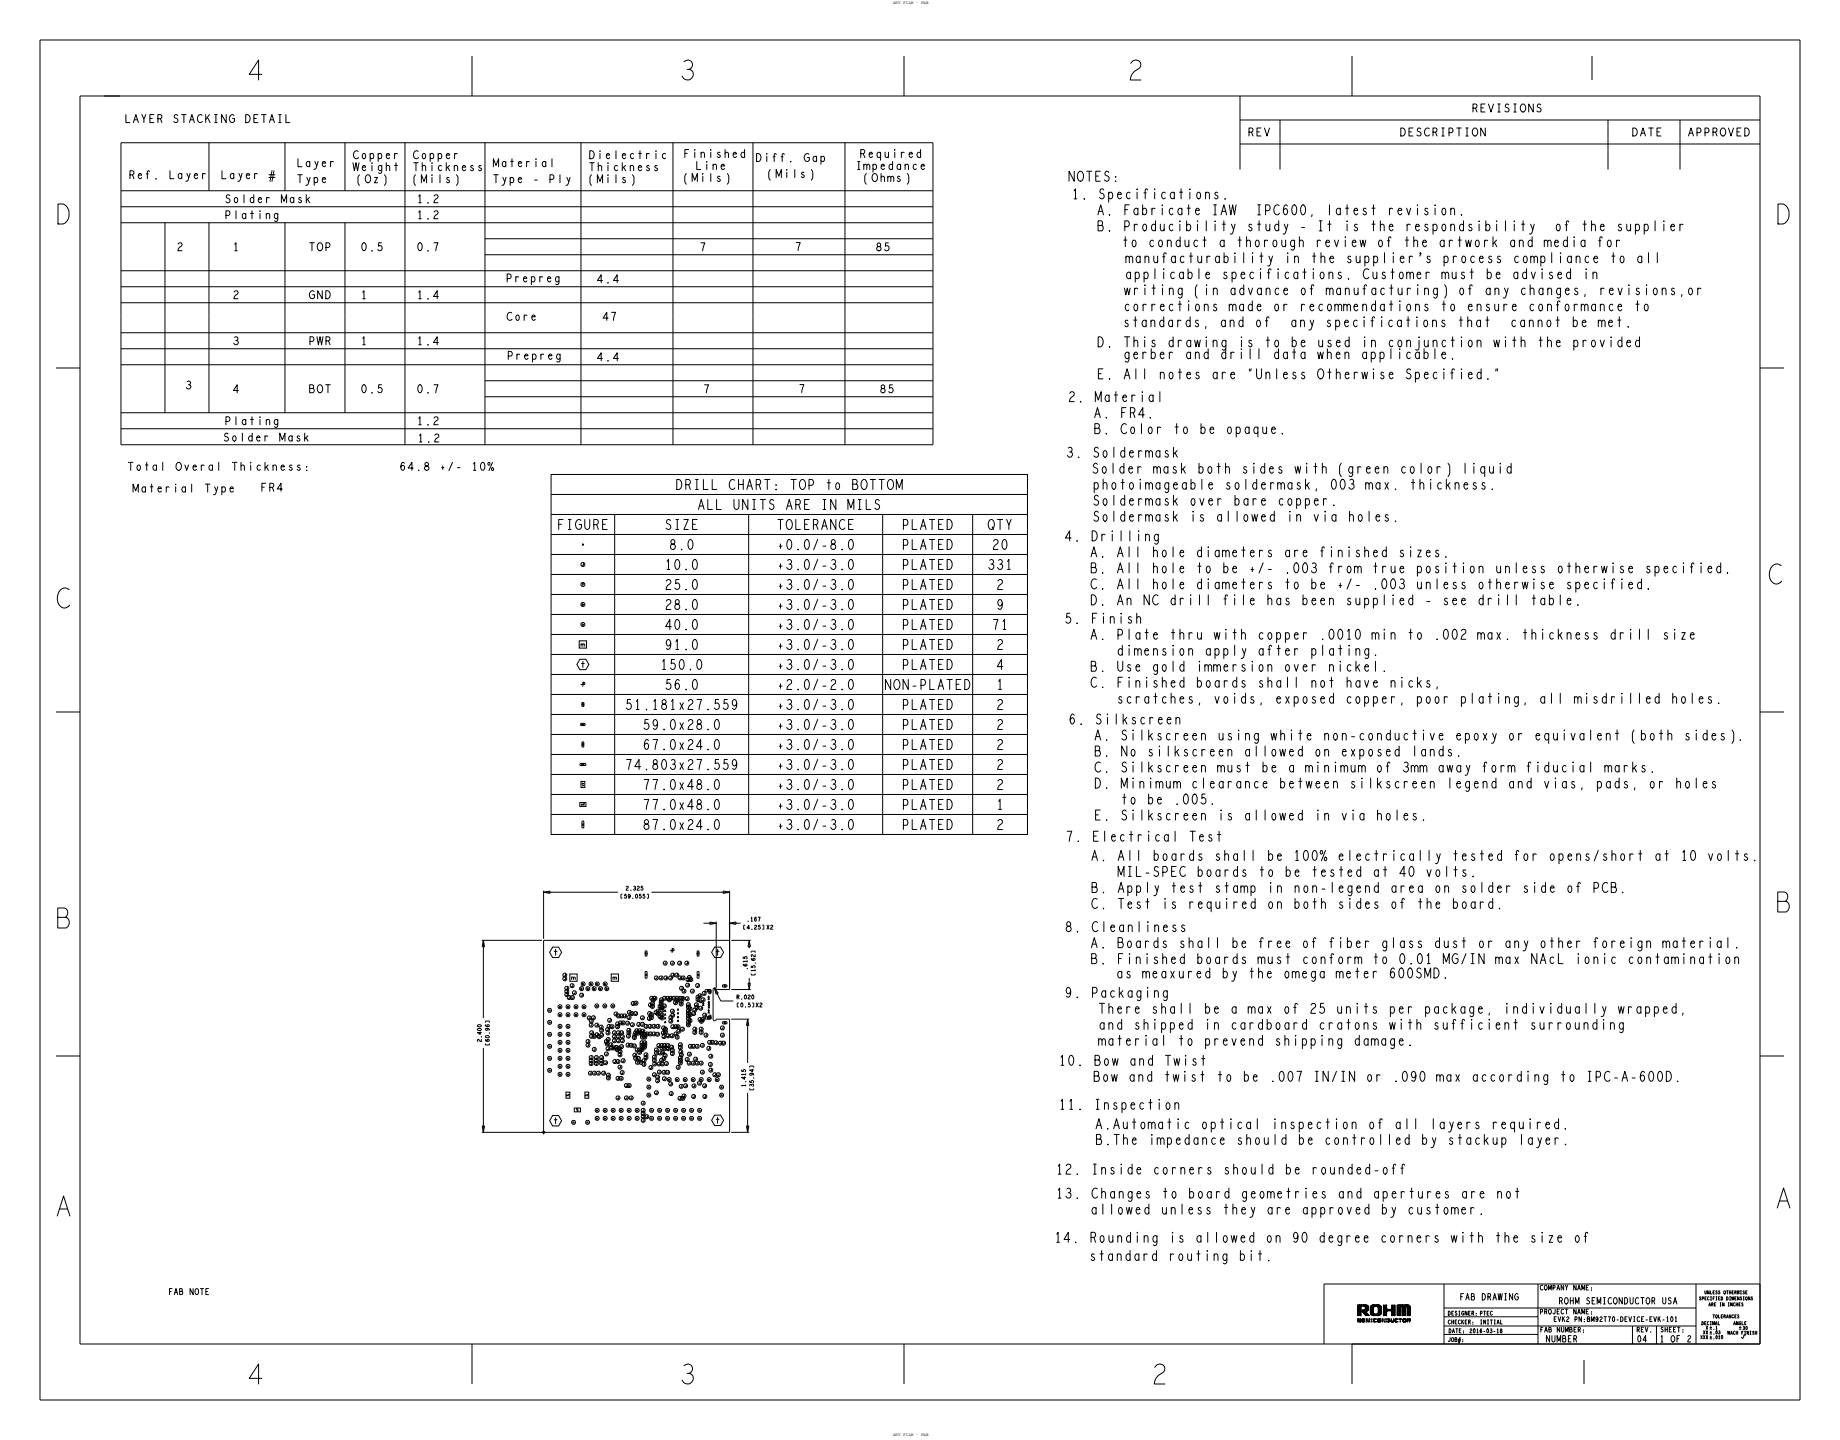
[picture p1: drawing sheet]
<svg xmlns="http://www.w3.org/2000/svg" width="584mm" height="457mm" viewBox="0 0 584 457" stroke-linecap="round" stroke-linejoin="round" font-family="sans-serif">
<defs><g id="words">
<g font-size="6.3">
<text x="215.9" y="25.4">3</text>
<text x="563.9" y="383.5">A</text>
<text x="17.8" y="386.1">A</text>
<text x="215.9" y="439.4">3</text>
</g>
<g font-size="3.2">
<text x="340.4" y="63.1">1. Specifications.</text>
<text x="348.4" y="68.2">A. Fabricate IAW</text>
<text x="381.6" y="68.2">IPC600, latest revision.</text>
<text x="348.4" y="73.3">B. Producibility study - It is the respondsibility</text>
<text x="444.3" y="73.3">of the supplier</text>
<text x="350.5" y="78.3">to conduct a thorough review of the artwork and media for</text>
<text x="351.8" y="83.4">manufacturability in the supplier's process compliance to all</text>
<text x="357.2" y="88.5">applicable specifications. Customer must be advised in</text>
<text x="351.1" y="93.6">writing (in advance of manufacturing) of any changes, revisions,or</text>
<text x="353.9" y="98.7">corrections made or recommendations to ensure conformance to</text>
<text x="356.6" y="103.7">standards, and of</text>
<text x="391.6" y="103.7">any specifications that</text>
<text x="437.7" y="103.7">cannot be met.</text>
<text x="348.4" y="110.1">D. This drawing is to be used in conjunction with the provided</text>
<text x="353.9" y="113.9">gerber and drill data when applicable.</text>
<text x="348.4" y="120.3">E. All notes are &quot;Unless Otherwise Specified.&quot;</text>
<text x="339.2" y="127.5">2. Material</text>
<text x="344.1" y="155.3">photoimageable soldermask, 003 max. thickness.</text>
<text x="344.8" y="150.3">Solder mask both sides with (green color) liquid</text>
<text x="344.1" y="160.4">Soldermask over bare copper.</text>
<text x="344.1" y="165.5">Soldermask is allowed in via holes.</text>
<text x="338.1" y="171.7">4. Drilling</text>
<text x="344.3" y="176.8">A. All hole diameters are finished sizes.</text>
<text x="313.6" y="180.8">331</text>
<text x="344.3" y="181.9">B. All hole to be +/- .003 from true position unless otherwise specified.</text>
<text x="344.3" y="187">C. All hole diameters to be +/- .003 unless otherwise specified.</text>
<text x="338.1" y="197.9">5. Finish</text>
<text x="344.3" y="192">D. An NC drill file has been supplied - see drill table.</text>
<text x="344.3" y="203">A. Plate thru with copper .0010 min to .002 max. thickness drill size</text>
<text x="349.8" y="208">dimension apply after plating.</text>
<text x="344.3" y="213.1">B. Use gold immersion over nickel.</text>
<text x="316.4" y="218.9">1</text>
<text x="344.3" y="218.2">C. Finished boards shall not have nicks,</text>
<text x="349.9" y="223.3">scratches, voids, exposed copper, poor plating, all misdrilled holes.</text>
<text x="339.4" y="229.9">6. Silkscreen</text>
<text x="345.6" y="235">A. Silkscreen using white non-conductive epoxy or equivalent (both sides).</text>
<text x="345.6" y="245.1">C. Silkscreen must be a minimum of 3mm away form fiducial marks.</text>
<text x="345.6" y="240">B. No silkscreen allowed on exposed lands.</text>
<text x="345.6" y="250.2">D. Minimum clearance between silkscreen legend and vias, pads, or holes</text>
<text x="316.4" y="257">1</text>
<text x="345.6" y="260.4">E. Silkscreen is allowed in via holes.</text>
<text x="338.5" y="267.1">7. Electrical Test</text>
<text x="344.6" y="273.2">A. All boards shall be 100% electrically tested for opens/short at 10 volts.</text>
<text x="344.6" y="283.4">B. Apply test stamp in non-legend area on solder side of PCB.</text>
<text x="344.6" y="288.4">C. Test is required on both sides of the board.</text>
<text x="338.2" y="295.8">8. Cleanliness</text>
<text x="344.5" y="300.9">A. Boards shall be free of fiber glass dust or any other foreign material.</text>
<text x="344.5" y="306">B. Finished boards must conform to 0.01 MG/IN max NAcL ionic contamination</text>
<text x="349.7" y="310.5">as meaxured by the omega meter 600SMD.</text>
<text x="338.1" y="316.7">9. Packaging</text>
<text x="346.9" y="321.7">There shall be a max of 25 units per package, individually wrapped,</text>
<text x="346.9" y="326.8">and shipped in cardboard cratons with sufficient surrounding</text>
<text x="346.9" y="331.9">material to prevend shipping damage.</text>
<text x="336.2" y="338.2">10. Bow and Twist</text>
<text x="344.3" y="343.3">Bow and twist to be .007 IN/IN or .090 max according to IPC-A-600D.</text>
<text x="336.2" y="352.2">11. Inspection</text>
<text x="347.8" y="358.4">A.Automatic optical inspection of all layers required.</text>
<text x="347.9" y="363.4">B.The impedance should be controlled by stackup layer.</text>
<text x="335.4" y="372.8">12. Inside corners should be rounded-off</text>
<text x="335.4" y="380.4">13. Changes to board geometries and apertures are not</text>
<text x="343.4" y="385.5">allowed unless they are approved by customer.</text>
<text x="334.9" y="394.4">14. Rounding is allowed on 90 degree corners with the size of</text>
<text x="343" y="400.2">standard routing bit.</text>
</g>
<g font-size="2.5">
<text x="396.2" y="43.2">REV</text>
<text x="94.3" y="52.9">Layer</text>
<text x="112.1" y="50.4">Copper</text>
<text x="131.1" y="50.4">Copper</text>
<text x="156.5" y="52.9">Material</text>
<text x="187" y="50.4">Dielectric</text>
<text x="217.1" y="50">Finished</text>
<text x="220.9" y="53.8">Line</text>
<text x="240" y="51.3">Diff. Gap</text>
<text x="271.7" y="53.8">Impedance</text>
<text x="273" y="50">Required</text>
<text x="40.9" y="56.8">Ref. Layer</text>
<text x="70.2" y="56.8">Layer #</text>
<text x="94.3" y="58">Type</text>
<text x="112.1" y="54.2">Weight</text>
<text x="131.1" y="54.2">Thickness</text>
<text x="131.1" y="58">(Mils)</text>
<text x="156.5" y="58">Type - Ply</text>
<text x="187" y="54.2">Thickness</text>
<text x="187" y="58">(Mils)</text>
<text x="217.1" y="57.6">(Mils)</text>
<text x="243.8" y="56.4">(Mils)</text>
<text x="274.2" y="57.6">(Ohms)</text>
<text x="132.4" y="64.4">1.2</text>
<text x="71.4" y="69.5">Plating</text>
<text x="132.4" y="69.5">1.2</text>
<text x="74" y="79.6">1</text>
<text x="160.7" y="89.5">Prepreg</text>
<text x="114.6" y="94.9">1</text>
<text x="132.4" y="94.9">1.4</text>
<text x="160.8" y="101.7">Core</text>
<text x="74" y="109.5">3</text>
<text x="114.6" y="109.5">1</text>
<text x="132.4" y="109.5">1.4</text>
<text x="161.1" y="114.1">Prepreg</text>
<text x="58.9" y="123.5">3</text>
<text x="71.4" y="134.9">Plating</text>
<text x="132.4" y="134.9">1.2</text>
<text x="132.6" y="140.3">1.2</text>
<text x="40.5" y="149.3">Total Overal Thickness:</text>
<text x="82.8" y="156">FR4</text>
<text x="42.1" y="156.2">Material Type</text>
</g>
<g font-size="1.3">
<text x="283.6" y="1.2">ART FILM - FAB</text>
<text x="283.6" y="456">ART FILM - FAB</text>
</g>
</g></defs>
<!-- layer: Board Outline -->
<g fill="none" stroke="#000" stroke-width=".32">
<path d="M38.4 45.3h257.8zM38.4 45.3v15.3zM66.3 45.3v15.3zM90.5 45.3v15.3zM109.5 45.3v15.3zM128.6 45.3v55.1zM154 45.3v55.1zM184.5 45.3v55.1zM213.7 45.3v55.1zM239.1 45.3v15.3zM268.3 45.3v55.1zM296.2 45.3v55.1z"/>
<path d="M38.4 65.6h257.8zM38.4 70.7h257.8zM38.4 60.6v39.8zM38.4 60.6h257.8zM52.4 70.7v29.7zM66.3 70.7v29.7zM90.5 70.7v29.7zM109.5 70.7v29.7zM154 75.8h142.2zM239.1 60.6v39.8zM38.4 86h257.8zM38.4 91h257.8z"/>
<path d="M38.4 96.1h257.8zM154 80.9h142.2zM38.4 110.7h257.8zM38.4 105.6h257.8zM38.4 115.8h257.8zM38.4 100.4v40.8zM52.4 100.4v30.6zM66.3 100.4v30.6zM90.5 100.4v30.6zM109.5 100.4v30.6zM128.6 100.4v40.8zM154 100.4v40.8z"/>
<path d="M184.5 100.4v40.8zM213.7 100.4v40.8zM239.1 100.4v40.8zM268.3 100.4v40.8zM296.2 100.4v40.8zM38.4 131h257.8zM38.4 136.1h257.8zM154 120.9h142.2zM154 126h142.2zM38.4 141.2h257.8zM153 298.6h19.1zM153.5 298.6l-.4 2z"/>
<path d="M153.5 298.6v24.6zM153.5 298.6l.4 2zM172.6 283.3h23.6zM172.6 283.3l2-.4zM172.6 283.3l2 .4zM172.6 282.8v15.3zM172.6 298.6h59zM172.6 298.6v60.9zM174.6 282.9v.8zM197.1 285.2h.5zM197.1 283.9h.5zM197.1 283.9v1.3z"/>
<path d="M205.4 283.9h.5zM205.4 285.2h.5zM205.9 283.9v1.3zM206.8 283.3h24.8zM223.3 293.1h4.1zM225.4 292.7v.8zM225.4 293.5l2-.4zM225.4 292.7l2 .4zM227.4 292.6v21.1zM229.6 282.9l2 .4zM229.6 282.9v.8zM229.6 283.7l2-.4z"/>
<path d="M231.6 293.1h3.6zM231.6 282.8v15.3zM231.6 293.1l2.1 .4zM231.6 292.6v21.1zM231.6 298.6v15.6zM231.6 293.1l2.1-.4zM232.2 298.6h6.2zM233.7 292.7v.8zM236.1 295h.5zM236.1 293.8h.5zM236.1 293.8v1.2zM237.9 298.6l-.4 2z"/>
<path d="M237.9 298.6v2.4zM237.9 298.6l.4 2zM242 293.8h.5zM242 295h.5zM242.5 293.8v1.2zM153.1 300.6h.8zM226.4 314.2l.5-.5 .5 .5M226.4 314.2v9.4zM226.8 313.7l.6 2zM226.8 313.7l1.3 1.6zM226.8 313.7l2 4.1zM227.4 315.7l.7-.4z"/>
<path d="M227.4 314.2h4.2zM228.8 317.8h4zM232.2 314.2h6.2zM234.1 318.4h.5zM234.1 318.4v1.3zM234.1 319.7h.5zM237.5 312.1h.8zM237.5 300.6h.8zM237.5 312.1l.4 2.1zM237.9 310.5v3.7zM238.3 312.1l-.4 2.1zM238.5 302v.5z"/>
<path d="M238.5 309.1v.5zM238.5 302h1.3zM238.5 309.6h1.3zM238.8 318.4h.5zM238.8 319.7h.5zM239.3 318.4v1.3zM239.8 302v.5zM239.8 309.1v.5zM153.5 332.7v26.8zM154.1 324.2h1.3zM154.1 331.8h1.3zM154.1 324.2v.5z"/>
<path d="M154.1 331.3v.5zM155.4 324.2v.5zM155.4 331.3v.5zM226.4 323.6l.5 .5 .5-.5M227.4 323.6h4.2zM231.6 323.6v35.9zM232.2 323.6h5.7zM237 325.6h.8zM237.4 323.6l-.4 2zM237.4 323.6v13.9zM237.4 323.6l.4 2zM238 338.5h1.3z"/>
<path d="M238 338.5v.4zM239.3 338.5v.4zM153 359.5h19.1zM153.1 357.5l.4 2zM153.1 357.5h.8zM153.9 357.5l-.4 2zM172.6 359.5h59zM232.2 359.5h5.7zM237 357.5l.4 2zM237 357.5h.8zM237.4 347v12.5zM237.8 357.5l-.4 2z"/>
<path d="M238 346h1.3zM238 345.6v.4zM239.3 345.6v.4zM420.4 407.7h138.4zM420.4 407.7v19zM431.1 415.8h.2zM431.1 416h.2zM431.1 416.3h.2zM431.1 416.1h.2zM431.1 416.5h.2zM431.1 416.7h.2zM431.1 416.8h.2z"/>
<path d="M431.1 414.4h.2zM431.1 414.6h.2zM431.1 414.7h.2zM431.1 414.9h.2zM431.1 415.3h.2zM431.1 415.1h.2zM431.1 415.4h.2zM431.1 415.6h.2zM431.1 417.2h.2zM431.1 417h.2zM431.1 417.4h.2zM431.1 417.5h.2z"/>
<path d="M431.1 417.7h.2zM431.1 419h.2zM431.1 419.6h.2zM431.1 419.1h.2zM431.1 418.9h.2zM431.1 419.2h.2zM431.1 418.8h.2zM431.2 416h.8zM431.2 416.3h.8zM431.2 416.7h.8zM431.2 414.6h2.9zM431.2 414.9h.8z"/>
<path d="M431.2 415.3h.8zM431.2 415.6h.8zM431.2 414.4l.5-.1zM431.2 417h.8zM431.2 417.4h.8zM431.2 414.4v3.3zM431.2 419h.1M431.2 419.6h.6zM431.2 415.8h.8zM431.2 416.1h.8zM431.2 416.5h.8zM431.2 416.8h.8z"/>
<path d="M431.2 415.1h.8zM431.2 415.4h.8zM431.2 417.2h.8zM431.2 417.5h.8zM431.2 417.7h.8zM431.2 414.7h.9zM431.2 419.1h.1M431.2 418.8h.2zM431.2 418.9h.1M431.2 419.2h.2zM431.2 419.2h.1M431.3 418.8h.1"/>
<path d="M431.2 418.8h.1M431.3 419.2h.1zM431.3 419.2h.1M431.3 418.8h.1zM431.3 419.2h.2zM431.4 418.8h.1M431.4 418.8h.6zM431.4 419.2h.4zM431.4 414.4h.2zM431.5 414.4h2.2zM431.6 414.3h.2zM431.7 414.3h.6z"/>
<path d="M431.7 419.6h.2zM431.7 419.2h.2zM431.8 419.6h.1M431.8 419.2h.2zM431.8 419.2h.1M431.8 419.6h.2zM431.9 419.6h.1M431.9 419.3h.1zM431.9 419.5h.2zM431.9 419.2h.1M431.9 419.3h.2zM431.9 419.4h.2z"/>
<path d="M431.9 419.3h.1M431.9 415.8h.2zM431.9 416.1h.2zM431.9 416h.2zM431.9 416.3h.2zM431.9 416.5h.2zM431.9 416.7h.2zM431.9 416.8h.2zM431.9 414.9h.2zM431.9 415.1h.2zM431.9 415.3h.2zM431.9 415.4h.2z"/>
<path d="M431.9 415.6h.2zM431.9 417h.2zM431.9 417.2h.2zM431.9 417.4h.2zM431.9 417.5h.2zM431.9 417.7h.2zM431.9 418.8h.2zM431.9 414.8h.2zM432 419.5h.1M432 414.7h.1zM432 419.3h.1M432 419.4h.1"/>
<path d="M432 414.9v2.8zM432 414.8h.1M432 414.7h.2zM432.1 414.7h.1zM432.1 414.7h.1M432.1 414.7h.2zM432.2 414.7h.1M432.2 414.7h.7zM432.2 414.3h.2zM432.3 414.3h.8zM432.4 416h.2zM432.4 416.3h.2z"/>
<path d="M432.4 416.1h.2zM432.4 419.2h.2zM432.5 419.1h.1zM432.5 419.4h.1zM432.5 419h.1zM432.5 419.5h.1zM432.5 419.5h.2zM432.5 418.9h.2zM432.5 416h.5zM432.5 416v.3zM432.5 416.3h1zM432.5 419.4h.1"/>
<path d="M432.5 419.2h.8zM432.5 419.1v.1zM432.5 416.1h1.6zM432.5 416.3l1.2 1.4zM432.6 419.5h.1M432.5 419h.1M432.5 419.6h.2zM432.6 419h.1M432.6 418.8h.1zM432.6 416.5h.2zM432.6 418.9h.1M432.6 419.6h.2z"/>
<path d="M432.6 419.6h.1M432.6 418.8h.2zM432.7 418.8h.1M432.7 419.6h.1M432.7 418.8h.1zM432.7 416.5h.8zM432.7 419.6h.2zM432.7 418.8h.2zM432.8 419.6h.1M432.7 416.7h.2zM432.8 418.8h.1M432.8 418.8h.5z"/>
<path d="M432.8 419.6h.5zM432.8 416.7h.9zM432.8 414.7h.2zM432.9 416.8h.2zM432.9 416h.2zM432.9 414.7h.2zM433 416.8h.9zM433 414.3h.2zM433 416h.1M433 414.7h.2zM433 417h.2zM433 416h.2z"/>
<path d="M433.1 414.3h.4zM433.1 414.7h.2zM433.1 417h.9zM433.1 416h.1M433.2 418.8h.2zM433.2 419.2h.2zM433.2 419.6h.2zM433.2 414.7h.2zM433.2 417.2h.2zM433.2 416h1.1zM433.2 415.9h.2zM433.3 414.7l.1 .1z"/>
<path d="M433.3 417.2h.9zM433.3 415.9h.1M433.3 414.7h1zM433.3 415.9h.2zM433.3 417.4h.2zM433.3 414.8h.2zM433.4 416.4h.2zM433.4 416.3h.2zM433.4 414.3h.2zM433.4 415.9h.1M433.4 414.9h.2zM433.4 417.4h.9z"/>
<path d="M433.5 414.9h.1M433.4 415.8h.2zM433.4 416.5h.2zM433.5 416.3h.1M433.5 416.4l1.1 1.3zM433.5 416.3h.1zM433.5 415h.2zM433.5 417.5h.2zM433.5 415.7h.2zM433.5 414.3l.4 .1zM433.5 415.6h.2zM433.6 415h.1"/>
<path d="M433.5 415.1h.2zM433.5 415.8h.9zM433.5 415.2h.2zM433.5 415.3h.2zM433.5 415.5h.2zM433.5 414.9h.9zM433.6 416.3h.1zM433.6 415.1h.1M433.6 417.5h.9zM433.5 415.8h.1M433.6 417.7h.2zM433.6 414.4h.2z"/>
<path d="M433.6 415.6h.8zM433.6 416.7h.2zM433.6 415.2h.1M433.6 415.7h.1M433.6 415.1h.8zM433.6 415.6h.1M433.6 415.3h.8zM433.6 415.2v.3zM433.6 415.4h.8zM433.6 416.3h.2zM433.7 417.7h.9zM433.7 416.3h.2z"/>
<path d="M433.8 416.8h.1zM433.8 418.8h.2zM433.8 419.6h.2zM433.8 416.3l.2-.1zM433.8 414.4h.2zM434 418.8h.1M433.9 418.8v.8zM433.9 416.2h.2zM433.9 418.8h.2zM433.9 414.4l.2 .1zM433.9 417h.2zM434 414.5h.1z"/>
<path d="M434 416.2l.1-.1zM434 418.8l.4 .8zM434 416.1h.2zM434 414.6h.2zM434.1 414.5l.1 .1zM434.1 417.2h.2zM434.1 414.6h.2zM434.2 416h.1M434.1 416h.2zM434.2 414.6l.1 .1zM434.2 414.7h.2zM434.2 416h.2z"/>
<path d="M434.2 415.9h.2zM434.2 417.4h.2zM434.2 414.8h.2zM434.3 415.8h.2zM434.3 414.7h.1M434.3 414.9h.2zM434.3 415.7h.2zM434.3 419.6h.2zM434.3 415.9h.1M434.3 415h.2zM434.3 415.1h.2zM434.3 415.3h.2z"/>
<path d="M434.3 415.4h.2zM434.3 415.6h.2zM434.3 414.8h.1M434.4 415.8h.1M434.4 414.9h.1M434.4 415.7h.1M434.4 415h.1M434.4 415.1v.5zM434.4 415.6h.1M434.4 417.5h.2zM434.5 417.7h.2zM434.7 418.8h.1z"/>
<path d="M434.7 418.8l-.3 .8zM434.9 418.8h.1M434.8 418.8h.2zM434.8 419.6h.2zM434.9 418.8v.8zM435.1 415.9h.2zM435.1 415.8h.2zM435.1 416h.2zM435.1 416.1h.2zM435.1 416.3h.2zM435.1 416.5h.2zM435.1 416.7h.2z"/>
<path d="M435.1 416.9h.2zM435.1 416.8h.2zM435.1 415.2h.2zM435.1 415.3h.2zM435.1 415.4h.2zM435.1 415.6h.2zM435.1 417h.2zM435.1 415h.2zM435.1 414.9h.2zM435.1 417.1h.2zM435.2 415.9h.8zM435.2 416h.8z"/>
<path d="M435.2 416.3h.8zM435.2 416.7h.8zM435.2 415.9v1zM435.2 416.9h.1M435.2 415.3h.8zM435.2 415.6h.8zM435.2 415.2v.7zM435.2 415.8h.8zM435.2 416.1h.8zM435.2 416.5h.8zM435.2 415.4h.8zM435.2 416.8h.8z"/>
<path d="M435.2 417h.1M435.2 415.1h.8zM435.2 415h.1M435.2 414.8h.2zM435.2 417.2h.2zM435.2 417h.9zM435.2 414.9h.1M435.2 417.1h.1M435.2 414.9h.9zM435.3 414.7h.1zM435.3 417.2h1zM435.3 417.3h.2z"/>
<path d="M435.3 414.8h.1M435.3 417.2h.1M435.4 417.4h.1zM435.4 414.7h.9zM435.4 414.7h.1M435.5 414.6h.1M435.4 414.6h.1zM435.4 417.3h.1M435.4 417.4h.2zM435.4 417.4h2.8zM435.4 418.8h.2zM435.4 419.6h.2z"/>
<path d="M435.4 414.6l.2-.1zM435.5 417.4l.1 .1zM435.5 414.6h.2zM435.5 414.5h.2zM435.5 417.5h.2zM435.5 418.8v.8zM435.6 414.6h2.5zM435.6 414.5l.2-.1zM435.6 417.5l.2 .1zM435.7 417.6h.2zM435.7 414.4h.2zM435.8 417.5h2.1z"/>
<path d="M435.8 417.6h.2zM435.8 414.4l.2-.1zM435.8 414.4h.2zM435.9 417.6h.1zM435.9 415.9h.2zM435.9 415.8h.2zM435.9 416h.2zM435.9 416.1h.2zM435.9 416.3h.2zM435.9 416.5h.2zM435.9 416.7h.2zM435.9 415.2h.2z"/>
<path d="M435.9 415.4h.2zM435.9 415.6h.2zM435.9 416.8h.2zM435.9 415.1h.2zM435.9 414.3h.2zM435.9 414.4h1.8zM435.9 415h.2zM435.9 416.9h.2zM436 417.6h.2zM436 416.8h.1M436 415.9v.8zM436 415.2v.7z"/>
<path d="M436 415h.1zM436 416.9h.1M436 415.2h.1M436 417h.2zM436 414.3h.2zM436 415.1h.1M436.1 417h.1M436 414.9h.2zM436 415h.1M436.1 417.1h.2zM436.2 417.1h.1M436.1 414.3h.2z"/>
<path d="M436.1 419.1h.2zM436.1 419.4h.2zM436.1 419h.2zM436.1 417.6h.2zM436.1 415h.1M436.1 414.9h.1M436.1 419.5h.2zM436.1 414.8h.2zM436.2 418.9h.1zM436.3 417.2h.1M436.2 417.2h.1zM436.2 419.5h.2z"/>
<path d="M436.2 414.3h.2zM436.2 418.9h.2zM436.2 419.1v.3zM436.2 419.4h.1M436.2 419.1h.1M436.2 419.5h.1M436.2 419.6h.2zM436.2 417.6l.3 .1zM436.2 419h.1M436.2 414.8h.1M436.2 418.8h.2zM436.3 419.5h.1"/>
<path d="M436.4 417.3h.1M436.3 419.6h.1M436.3 414.7h.1zM436.3 417.3h.1zM436.3 418.8h.2zM436.3 418.9h.1M436.2 418.9h.1M436.3 419.6h.2zM436.3 414.3h.2zM436.3 418.8h.1M436.4 419.6h.1M436.4 414.7h.1"/>
<path d="M436.5 417.3h.1M436.4 418.8h.1M436.4 417.7h.2zM436.4 418.8h.2zM436.4 419.6h.2zM436.4 417.3h.2zM436.4 414.3h.8zM436.4 414.7h.2zM436.5 419.6h.1M436.5 417.7h.7zM436.5 418.8h.4zM436.5 419.6h.4z"/>
<path d="M436.6 417.3h.1M436.5 414.7h.1M436.5 417.3h.2zM436.6 414.7h.1zM436.6 417.3h.4zM436.6 414.7h.4zM436.8 418.8h.2zM436.8 419.6h.2zM436.9 414.7h.2zM436.9 417.3h.2zM437.2 417.3h.1M437 414.7h.1"/>
<path d="M437.1 414.7h.1zM437.1 417.3h.2zM437.1 417.7h.2zM437.1 414.3h.2zM437.1 414.7h.1M437.3 417.3h.1M437.2 417.7h.2zM437.2 414.3h.2zM437.2 414.7h.2zM437.2 417.3h.2zM437.3 414.7h.1M437.4 417.2h.1"/>
<path d="M437.3 414.3h.2zM437.3 414.8h.2zM437.3 417.7h.2zM437.3 414.7h1zM437.4 417.2h.1zM437.4 419.1h.1zM437.4 419.3h.1zM437.4 419.1h.2zM437.4 419.4h.2zM437.4 419h.2zM437.4 414.3l.2 .1zM437.4 414.8h.1"/>
<path d="M437.4 417.7l.2-.1zM437.4 419.5h.2zM437.4 414.8h.2zM437.4 417.2h.9zM437.6 417.1h.1M437.4 418.9h.2zM437.5 419.1v.2zM437.5 419.3h.1M437.5 419.1h.1M437.5 419.4h.1M437.5 417.1h.2zM437.5 419h.1"/>
<path d="M437.5 419.6h.2zM437.5 419.5h.1M437.5 414.9h.2zM437.5 414.8h.1M437.5 417h.2zM437.5 414.4h.2zM437.5 418.8h.2zM437.5 418.9h.1M437.5 417.6h.2zM437.6 415h.1zM437.6 414.9h.8zM437.6 418.9h.1"/>
<path d="M437.6 418.8h.1M437.6 419.6h.1M437.6 418.8h.2zM437.6 414.4h.2zM437.6 419.6h.2zM437.6 416.8h.2zM437.6 415.1h.2zM437.6 414.9h.1M437.6 417h.8zM437.6 415.8h.2zM437.6 416h.2zM437.6 416.3h.2z"/>
<path d="M437.6 416.1h.2zM437.6 416.5h.2zM437.6 416.7h.2zM437.6 415.2h.2zM437.6 415.3h.2zM437.6 415.4h.2zM437.6 415.6h.2zM437.7 418.8h.1M437.6 417.6h.3zM437.6 417h.1M437.7 415h.1M437.7 419.6h.1"/>
<path d="M437.7 416.8h.8zM437.7 415.1h.8zM437.7 416.8h.1M437.7 415.1h.1M437.7 418.8h.2zM437.7 416h.8zM437.7 416.3h.8zM437.7 416.7h.8zM437.7 416.7h.1M437.7 415.3h.8zM437.7 415.6h.8zM437.7 415.2v1.5z"/>
<path d="M437.7 415.8h.8zM437.7 416.1h.8zM437.7 416.5h.8zM437.7 415.4h.8zM437.8 418.8h.1M437.7 414.4h.2zM437.8 417.6h.1zM437.8 418.8h.2zM437.8 419.6h.2zM437.8 414.4l.2 .1zM437.9 417.6l.1-.1zM437.9 419.6h.2z"/>
<path d="M437.9 414.5h.2zM437.9 417.5h.2zM437.9 418.8h.2zM438 419.6h.1M438 418.8h.1M438 419.6h.2zM438 414.5l.1 .1zM438 414.6h.2zM438 418.8h.2zM438 417.5l.1-.1zM438.1 418.8h.1M438 417.4h.2z"/>
<path d="M438.1 417.4h.1zM438.1 419.6h.1M438.1 419.6h.2zM438.1 418.9h.2zM438.1 419.5h.2zM438.1 414.6l.2 .1zM438.1 417.4l.1-.1zM438.2 418.9h.1M438.2 417.3h.1zM438.2 419.6h.1M438.2 414.7h.1zM438.2 419.5h.2z"/>
<path d="M438.2 419h.2zM438.2 419.4h.2zM438.2 414.7h.2zM438.2 419.1h.2zM438.2 419.3h.2zM438.3 419h.1M438.2 419.5h.1M438.2 417.3h.1M438.3 417.2h.1zM438.4 414.8h.1M438.3 414.8h.1zM438.3 419.1h.1"/>
<path d="M438.3 419.5h.1M438.3 419.4h.1M438.3 419.1v.2zM438.3 414.9h.2zM438.3 417.1h.2zM438.3 417h.2zM438.4 414.9h.1M438.4 416.9h.2zM438.4 415.1h.2zM438.4 416.8h.2zM438.4 415.8h.2zM438.4 416.1h.2z"/>
<path d="M438.4 416h.2zM438.4 416.3h.2zM438.4 416.5h.2zM438.4 416.7h.2zM438.4 415.2h.2zM438.4 415.3h.2zM438.4 415.4h.2zM438.4 415.6h.2zM438.3 417.2h.1M438.5 415.1h.1M438.5 415.2h.1M438.4 417.1h.1"/>
<path d="M438.5 415.2v1.6zM438.5 416.9h.1M438.8 418.8h.2zM438.8 419.6h.2zM439 418.8h.1M438.9 418.8v.8zM438.9 418.8h.2zM439 418.8l.6 .8zM439.2 415.8h.2zM439.2 416.1h.2zM439.2 416h.2zM439.2 416.3h.2z"/>
<path d="M439.2 416.5h.2zM439.2 416.7h.2zM439.2 416.8h.2zM439.2 414.6h.2zM439.2 414.4h.2zM439.2 414.7h.2zM439.2 414.9h.2zM439.2 415.1h.2zM439.2 415.3h.2zM439.2 415.4h.2zM439.2 415.6h.2zM439.2 417h.2z"/>
<path d="M439.2 417.2h.2zM439.2 417.4h.2zM439.2 417.5h.2zM439.2 417.7h.2zM439.3 416.3h.9zM439.3 416.7h.9zM439.3 414.4h.9zM439.3 414.7h.9zM439.3 415.1h.9zM439.3 415.4h.9zM439.3 417h.9zM439.3 417.4h.9z"/>
<path d="M439.3 415.8h3.5zM439.3 416.1h3.5zM439.3 416.5h.9zM439.3 416.8h.9zM439.3 414.6h.9zM439.3 414.9h.9zM439.3 415.3h.9zM439.3 415.6h.9zM439.3 417.2h.9zM439.3 417.5h.9zM439.3 417.7h.9zM439.3 414.4v3.3z"/>
<path d="M439.3 416h3.5zM439.5 419.6h.2zM439.7 419.6h.1M439.6 418.8h.2zM439.6 419.6h.2zM439.7 418.8v.8zM440.1 416.4h.1zM440.1 416.5h.1zM440.1 416.7h.1zM440.1 416.8h.1zM440.1 414.6h.1zM440.1 414.4h.1z"/>
<path d="M440.1 414.7h.1zM440.1 414.9h.1zM440.1 415.1h.1zM440.1 415.3h.1zM440.1 415.4h.1zM440.1 415.5h.1zM440.1 417h.1zM440.1 417.2h.1zM440.1 417.4h.1zM440.1 417.5h.1zM440.1 417.7h.1zM440.1 416.3h.2z"/>
<path d="M440.1 415.6h.2zM440.1 415.7h.2zM440.2 415.6h.1M440.2 414.4v1.1zM440.2 416.4v1.3zM440.2 416.4h.1M440.2 416.2h.1zM440.2 415.7h.1M440.2 416.3h.1M440.2 416.2h.1M440.3 415.7h.1M440.2 415.7h.2z"/>
<path d="M440.2 418.8h.2zM440.2 419.6h.2zM440.3 416.2h.1M440.3 416.2h.1zM440.3 415.7h.2zM440.4 415.7h.1M440.3 418.8h.5zM440.3 418.8v.8zM440.3 419.6h.5zM440.4 416.2h1.3zM440.4 415.7h1.4zM440.7 419.6h.2z"/>
<path d="M440.7 418.8h.2zM440.8 418.8h.1zM440.8 419.6h.1M440.8 418.8h.1M440.8 419.6h.2zM440.8 418.8h.2zM440.9 419.6h.1M440.9 418.8h.1zM440.9 419.6h.2zM440.9 418.8h.1M440.9 418.9h.2zM440.9 419.5h.2z"/>
<path d="M441 419.6h.1M441 418.9h.1zM441 418.8h.1M441 419.5h.1zM441 419.5h.1M441 419h.2zM441 419.5h.2zM441 418.9h.1M441 419.4h.2zM441 419.1h.2zM441 419.3h.2zM441.1 419.5h.1"/>
<path d="M441.1 419h.1M441.1 419.4h.1M441.1 419.1h.1M441.1 419.1v.2zM441.1 419.3h.1M441.6 419.3h.2zM441.6 418.8h.2zM441.6 419.4h.2zM441.7 416.2h.1zM441.7 415.7h.2zM441.7 419.5h.2zM441.7 416.2h.2z"/>
<path d="M441.7 419.4h.1M441.7 418.8v.5zM441.8 419.5h.1M441.7 419.6h.2zM441.7 416.2h.1M441.8 415.7h.1M441.8 416.2h.1zM441.8 415.7h.2zM441.8 419.6h.2zM441.8 419.6h.1M441.8 416.2h.1M441.8 416.2h.2z"/>
<path d="M441.9 415.7h.1M441.9 419.6h.1M441.8 416.3h.2zM441.8 415.6h.2zM441.9 416.2h.1M441.9 416.3h.1zM441.9 415.6h.1zM441.9 416.4h.2zM441.9 416.5h.2zM441.9 416.7h.2zM441.9 416.8h.2zM441.9 414.4h.2z"/>
<path d="M441.9 414.6h.2zM441.9 414.7h.2zM441.9 414.9h.2zM441.9 415.3h.2zM441.9 415.1h.2zM441.9 415.4h.2zM441.9 415.5h.2zM441.9 417h.2zM441.9 417.2h.2zM441.9 417.4h.2zM441.9 417.5h.2zM441.9 417.7h.2z"/>
<path d="M441.9 419.6h.2zM442 419.6h.1M441.9 416.3h.1M441.9 415.6h.1M441.9 415.6h.9zM441.9 416.3h.9zM442 416.3h.1M442 415.6h.1M442 416.5h.8zM442 416.8h.8zM442 414.6h.8zM442 414.9h.8z"/>
<path d="M442 415.3h.8zM442 414.4v1.1zM442 415.5h.1M442 417.2h.8zM442 417.5h.8zM442 416.4v1.3zM442 417.7h.8zM442 416.7h.8zM442 414.4h.8zM442 414.7h.8zM442 415.1h.8zM442 415.4h.8z"/>
<path d="M442 417h.8zM442 417.4h.8zM442.2 419.6h.1M442.1 419.6h.2zM442.2 419.6h.2zM442.3 419.6h.1M442.3 419.6h.2zM442.4 419.6h.1M442.4 419.5h.1zM442.4 419.4h.2zM442.4 418.8h.2zM442.4 419.3h.2z"/>
<path d="M442.4 419.5h.1M442.5 419.5h.1M442.5 419.4h.1M442.5 419.3h.1M442.5 418.8v.5zM442.7 415.8h.2zM442.7 416.1h.2zM442.7 416h.2zM442.7 416.3h.2zM442.7 416.5h.2zM442.7 416.7h.2zM442.7 416.8h.2z"/>
<path d="M442.7 414.4h.2zM442.7 414.6h.2zM442.7 414.7h.2zM442.7 414.9h.2zM442.7 415.3h.2zM442.7 415.1h.2zM442.7 415.4h.2zM442.7 415.6h.2zM442.7 417.2h.2zM442.7 417h.2zM442.7 417.4h.2zM442.7 417.5h.2z"/>
<path d="M442.7 417.7h.2zM442.8 414.4v3.3zM442.9 419.1h.2zM442.9 419.4h.2zM443 419h.1zM443 419.4h.1zM443 419.5h.1zM443 418.9h.2zM443 419.5h.2zM443 419.1v.3zM443 419.4h.1M443 419.1h.1"/>
<path d="M443.1 419.5h.1M443 419.6h.2zM443 419h.1M443.1 419h.1M443.1 419.6h.2zM443.1 418.9h.1M443.1 419.6h.1M443.1 418.8h.2zM443.2 419.6h.1M443.2 418.8h.1zM443.2 418.8h.1M443.2 419.6h.2z"/>
<path d="M443.2 418.8h.2zM443.3 419.6h.1M443.3 418.8h.1M443.3 418.8h.5zM443.3 419.6h.5zM443.6 415.8h.2zM443.6 416.1h.2zM443.6 416h.2zM443.6 416.3h.2zM443.6 416.5h.2zM443.6 416.7h.2zM443.6 416.8h.2z"/>
<path d="M443.6 414.4h.2zM443.6 414.6h.2zM443.6 414.7h.2zM443.6 415.1h.2zM443.6 414.9h.2zM443.6 415.3h.2zM443.6 415.4h.2zM443.6 415.6h.2zM443.6 417h.2zM443.6 417.2h.2zM443.6 417.4h.2zM443.6 417.5h.2z"/>
<path d="M443.6 417.7h.2zM443.7 418.8h.2zM443.7 419.6h.2zM443.7 414.4l.7-.1zM443.7 416h.8zM443.7 416.3h.8zM443.7 416.7h.8zM443.7 414.6h3.6zM443.7 414.9h.8zM443.7 415.3h.8zM443.7 415.6h.8zM443.7 417h.8z"/>
<path d="M443.7 417.4h.8zM443.7 417.7h.8zM443.7 414.4v3.3zM443.7 414.7h1zM443.7 415.8h.8zM443.7 416.1h.8zM443.7 416.5h.8zM443.7 416.8h.8zM443.7 415.1h.8zM443.7 415.4h.8zM443.7 417.2h.8zM443.7 417.5h.8z"/>
<path d="M444 414.4h.2zM444.1 414.4h2.8zM444.2 418.8h.1zM444.2 418.8h.4zM444.4 414.3h.1zM444.4 415.8h.2zM444.4 416h.2zM444.4 416.3h.2zM444.4 416.1h.2zM444.4 416.5h.2zM444.4 416.7h.2zM444.4 416.8h.2z"/>
<path d="M444.4 414.9h.2zM444.4 415.3h.2zM444.4 415.1h.2zM444.4 415.4h.2zM444.4 415.6h.2zM444.4 417.2h.2zM444.4 417h.2zM444.4 417.4h.2zM444.4 417.5h.2zM444.4 417.7h.2zM444.4 414.8h.2zM444.4 414.3h.8z"/>
<path d="M444.5 414.8h.1zM444.5 414.9v2.8zM444.5 414.9h.1M444.5 414.8h.2zM444.5 418.8h.2zM444.5 419.6h.2zM444.5 414.8h.1M444.5 414.7h.2zM444.6 414.8h.1M444.6 418.8v.8zM444.6 418.8h.4zM444.6 414.7h.1"/>
<path d="M444.7 414.7h.4zM444.9 418.8h.1zM445 414.7h.1zM445 414.7h.2zM445.1 414.7h.1M445.1 414.7h1.2zM445.1 414.3h.2zM445.1 414.8h.2zM445.2 414.8h.1M445.2 414.9h.1zM445.2 415.8h.1zM445.2 416h.1z"/>
<path d="M445.2 416.1h.1zM445.2 416.3h.1zM445.2 416.5h.1zM445.2 416.7h.1zM445.2 416.8h.1zM445.2 415.1h.1zM445.2 415.3h.1zM445.2 415.4h.1zM445.2 415.6h.1zM445.2 417h.1zM445.2 417.2h.1zM445.2 417.4h.1z"/>
<path d="M445.2 417.5h.1zM445.2 417.7h.1zM445.2 414.3h1.1zM445.3 414.9h.1M445.3 414.9h.8zM445.3 416h.8zM445.3 416.3h.8zM445.3 416.7h.8zM445.3 415.3h.8zM445.3 415.6h.8zM445.3 417h.8zM445.3 417.4h.8z"/>
<path d="M445.3 417.7h.8zM445.3 414.9v2.8zM445.3 415.8h.8zM445.3 416.1h.8zM445.3 416.5h.8zM445.3 416.8h.8zM445.3 415.1h.8zM445.3 415.4h.8zM445.3 417.2h.8zM445.3 417.5h.8zM445.4 419.1h.2zM445.4 419.3h.2z"/>
<path d="M445.4 419.4h.2zM445.4 419h.2zM445.4 419.5h.2zM445.5 419h.1zM445.5 419.5h.2zM445.5 418.9h.2zM445.5 419.1v.2zM445.5 419.3h.1M445.5 419.1h.1M445.5 419.4h.1M445.5 419h.1M445.5 419.5h.1"/>
<path d="M445.5 419.6h.2zM445.6 419.5h.1M445.6 418.8h.2zM445.6 418.9h.1M445.6 419.6h.2zM445.7 418.8h.1M445.6 419.6h.1M445.7 418.8h.2zM445.7 419.6h.1M445.8 418.8h.1M445.7 419.6h.2zM445.8 419.6h.1"/>
<path d="M445.8 418.8h.2zM445.8 419.6h.2zM445.9 419.6h.2zM445.9 418.8h.2zM446 419.6h.2zM446 418.8h.2zM446 419.6h.1M446 415.8h.2zM446 416h.2zM446 416.1h.2zM446 416.3h.2zM446 416.5h.2z"/>
<path d="M446 416.7h.2zM446 416.8h.2zM446 414.9h.2zM446 415.1h.2zM446 415.3h.2zM446 415.4h.2zM446 415.6h.2zM446 417h.2zM446 417.2h.2zM446 417.4h.2zM446 417.5h.2zM446 417.7h.2z"/>
<path d="M446.1 418.8h.1M446 414.8h.2zM446.1 419.6h.1M446.1 414.8h.2zM446.1 419.6h.2zM446.1 418.8h.2zM446.1 414.9v2.8zM446.1 414.9h.1M446.2 418.8h.1M446.1 418.9h.2zM446.2 414.8h.1M446.1 414.8h.1"/>
<path d="M446.2 414.7h.1zM446.2 418.9h.2zM446.2 419.5h.2zM446.2 419.6h.1M446.2 418.9h.1M446.2 419h.2zM446.2 414.3h.2zM446.2 414.7h.2zM446.3 418.9h.1M446.2 419.4h.2zM446.2 419.1h.2zM446.2 419.3h.2z"/>
<path d="M446.3 414.7h.1M446.3 419h.1M446.3 419.5h.1M446.3 414.3h.3zM446.3 414.7h.2zM446.3 419.1h.1M446.3 419.4h.1M446.3 419.1v.2zM446.4 414.7h.2zM446.5 414.7h.1M446.5 414.3h.2zM446.5 414.7h1z"/>
<path d="M446.5 414.7h.2zM446.6 414.3l.3 .1zM446.6 414.7h.1M446.7 414.8h.1zM446.7 414.8h.2zM446.8 414.8h.1M446.8 414.9h.1zM446.8 415h.2zM446.8 415.8h.2zM446.8 416h.2zM446.8 416.1h.2zM446.8 416.3h.2z"/>
<path d="M446.8 416.5h.2zM446.8 416.7h.2zM446.8 416.8h.2zM446.8 415.3h.2zM446.8 415.4h.2zM446.8 415.6h.2zM446.8 417h.2zM446.8 417.2h.2zM446.8 417.4h.2zM446.8 417.5h.2zM446.8 417.7h.2zM446.8 418.8h.2z"/>
<path d="M446.8 419.2h.2zM446.8 419.6h.2zM446.8 414.4h.2zM446.8 414.9h.1M446.8 414.9h.8zM446.9 415h.1M446.9 419.2h.5zM446.9 416h.8zM446.9 416.3h.8zM446.9 416.7h.8zM446.9 415.3h.8zM446.9 415.6h.8z"/>
<path d="M446.9 417h.8zM446.9 417.4h.8zM446.9 417.7h.8zM446.9 415v2.7zM446.9 418.8h.6zM446.9 418.8v.4zM446.9 419.2v.4zM446.9 415.1h.8zM446.9 415.8h.8zM446.9 416.1h.8zM446.9 416.5h.8zM446.9 416.8h.8z"/>
<path d="M446.9 415.4h.8zM446.9 417.2h.8zM446.9 417.5h.8zM446.9 414.4h.2zM447 414.4h.2zM447.1 414.4l.2 .1zM447.2 414.5h.2zM447.2 414.6h.2zM447.3 414.5l.1 .1zM447.3 419.2h.2zM447.3 414.6h.2zM447.4 419.2h.1z"/>
<path d="M447.4 418.8h.1zM447.4 419.2h.1M447.4 419.2l.2 .4zM447.4 419.2h.2zM447.4 418.8h.2zM447.5 414.7h.1M447.5 419.2h.1M447.4 414.7h.2zM447.5 418.8h.1M447.5 418.8h.2zM447.5 419.2h.2zM447.5 419.6h.2z"/>
<path d="M447.5 414.9h.2zM447.6 419.2h.1M447.5 419.1h.2zM447.6 414.9h.1M447.5 418.9h.2zM447.6 419.1h.1zM447.6 418.9h.1zM447.6 415h.1zM447.6 415.1h.1zM447.6 418.8h.1M447.6 415.8h.1zM447.6 416h.1z"/>
<path d="M447.6 416.1h.1zM447.6 416.3h.1zM447.6 416.5h.1zM447.6 416.7h.1zM447.6 416.8h.1zM447.6 415.3h.1zM447.6 415.4h.1zM447.6 415.6h.1zM447.6 417h.1zM447.6 417.2h.1zM447.6 417.4h.1zM447.6 417.5h.1z"/>
<path d="M447.6 417.7h.1zM447.6 419h.1zM447.6 418.9h.1M447.6 415h.1M447.6 419.1h.1M447.7 415.1h.1M447.7 419h.1M447.7 415.1v2.6zM458.5 407.7v19zM458.5 415.3h29.8zM458.5 418.1h29.8zM488.3 407.7v19z"/>
<path d="M488.3 415.3h50.2zM538.5 407.7v19zM558.8 407.7v19zM429.3 426.7h129.5zM458.5 423.7h29.8zM458.5 421h29.8zM488.3 421h50.2zM518.3 421v5.7zM525.9 421v5.7zM542.8 425.1h.8zM542.8 422h.8zM542.8 423.5h.8z"/>
<path d="M542.8 423h.8zM542.8 424.5h.8zM542.8 421.5h.8zM543.2 424.1v.8zM543.2 421.1v.7zM543.2 422.6v.8zM552.1 422h.8zM552.1 421.5h.8zM552.5 421.1v.7zM552.9 424.5l.4 .6zM553.5 423.9h.7zM553.8 423.9l-.5 1.2z"/>
</g>
<!-- layer: Components -->
<g fill="none" stroke="#000" stroke-width=".32">
<path d="M12.7 12.7v429.3zM12.7 12.7h558.8zM149.9 17.8v12.7zM287 17.8v12.7zM429.3 17.8v10.1zM505.5 17.8v7.6zM571.5 12.7v431.8zM25.4 30.5h12.7zM25.4 30.5v396.2zM33 30.5h48.3zM81.3 30.5h475zM393.7 38.1h165.1z"/>
<path d="M393.7 30.5v23.3zM406.4 38.1v15.7zM429.3 27.9v2.6zM510.5 38.1v15.7zM533.4 38.1v15.7zM556.3 30.5h2.5zM558.8 30.5v396.2zM393.7 45.7h165.1zM17.8 116.8h7.6zM558.8 116.8h7.6zM17.8 226.1h7.6zM558.8 226.1h7.6z"/>
<path d="M17.8 335.3h7.6zM558.8 335.3h7.6zM25.4 426.7h15.2zM40.6 426.7h386.1zM149.9 426.7v12.7zM287 426.7v12.7zM426.7 426.7h132.1zM429.3 426.7v12.7zM502.9 431.8v7.6zM12.7 442v2.5zM12.7 444.5h558.8z"/>
</g>
<!-- layer: Nets -->
<g fill="none" stroke="#000" stroke-width=".32">
<path d="M175.5 300.7h1.9l.9 1.7-.9 1.6h-1.9l-1-1.6zM176 302.1h.8M176.4 301.4v1.9M177.6 319.6h.3l.1 .4M177.6 319.5v.5M179.5 309.3v.5h-.4M179.5 310.5v.5h-.4M180.2 319.6h.3v.4M180.2 319.5v.5M180.2 313.5l-.1 .5h-.4M180.2 314.5l-.1 .5h-.4M180.2 315.5l-.1 .5h-.4"/>
<path d="M180.9 309.2h2.3v2.4h-2.3zM180.9 316.4v.5h-.4M181.5 310.4l.5-.1 .1 .7M181.5 310.2v.8M181.9 312.6l-.1 .5h-.4M181.9 316.4v.5h-.4M182.1 310.4l.5-.1 .1 .7M182.6 314.9v.5h-.4M182.7 319.6h.3l.1 .4M182.7 319.5v.5M184.5 313.9h.3l-.1 .3-.2-.1M184.5 313.6v.6"/>
<path d="M184.9 315.6l-.1 .5h-.4M185 312.4h.3l-.1 .3-.2-.1M185 312.1v.6M185.2 319.6h.4v.4M185.2 319.5v.5M186.5 313.9h.3l-.1 .3-.2-.1M186.5 313.6v.6M187.5 312.4h.3l-.1 .3-.2-.1M187.5 312.1v.6M188.5 313.9h.3l-.1 .3-.2-.1M188.5 313.6v.6M189.3 319.4l.3-.1 .1 .4"/>
<path d="M189.3 319.3v.4M189.5 312.4h.3l-.1 .3-.2-.1M189.5 312.1v.6M190.5 313.9h.3l-.1 .3-.2-.1M190.5 313.6v.6M191.8 319.4l.4-.1v.4M191.8 319.3v.4M192 312.4h.3l-.1 .3-.2-.1M192 312.1v.6M192.5 313.9h.3l-.1 .3-.2-.1M192.5 313.6v.6M194.1 309.2h2.3v2.4h-2.3z"/>
<path d="M194.4 319.4l.3-.1v.4M194.4 319.3v.4M194.6 310.4l.6-.1v.7M194.6 310.2v.8M195.2 310.4l.5-.1 .1 .7M201.3 318.3l-.1 .5h-.4M202.1 318.2v.5h-.4M204.9 302h.5v.2v1.1l-.3 .3-.3-.3zM204.9 308.5h.5v.2v1.6l-.3 .3-.3-.3zM205 309.7h.1M205 309.4v.2M205.2 302.6l.2 .3"/>
<path d="M205.2 309.4l.2 .3M205.4 302.6l-.2 .3M205.4 309.4l-.2 .3M206.7 318.8v.5h-.4M207.1 316.6v.5h-.4M207.4 318.3l-.1 .5h-.4M207.4 319.2l-.1 .5h-.4M207.6 317.2v.5h-.4M208.1 316.6v.5h-.4M208.6 310.2v.5h-.4M209.8 319.3v.5h-.4M210.1 310.2v.5h-.4"/>
<path d="M210.1 317.8v.5h-.4M210.1 318.7v.5h-.4M210.2 317.1v.5h-.4M210.4 319.6v.5h-.4M211.2 319.1l-.1 .5h-.4M211.2 316.6v.5h-.4M211.4 305.5v.5h-.4M211.6 310.2v.5h-.4M212.2 316.6v.5h-.4M212.7 301.8h1.4M212.7 317.1v.5h-.4M213.1 310.2v.5h-.4"/>
<path d="M213.2 316.6v.5h-.4M213.4 301.1v1.5M213.5 301.1l.5 .3-.2 .4h-.3zM213.7 305.5v.5h-.4M213.8 309.3v.5h-.4M214.2 316.6v.5h-.4M214.7 318v.5h-.4M215.1 317.4l-.1 .5h-.4M215.1 309.3v.5h-.4M215.3 316.6l-.1 .5h-.4M216 305.5v.5h-.4M216.1 310.2v.5h-.4"/>
<path d="M216.3 316.6l-.1 .5h-.4M216.5 317.6v.5h-.4M216.5 318.4v.5h-.4M216.6 313.5v.5h-.4M217 316.7v.5h-.4M217.1 310.2v.5h-.4M217.4 314.4v.5h-.4M218.3 305.5l-.1 .5h-.4M218.4 316.8v.5h-.4M218.5 312.5v.5h-.4M218.6 310.7v.5h-.4M218.8 319.5v.5h-.4"/>
<path d="M218.8 318.7v.5h-.4M219.1 310v.5h-.4M219.3 319.9v.6h-.4M219.5 310.7v.5h-.4M220 314.4v.5h-.4M221.3 318.7v.5h-.4M221.4 302h.5v.2v1.1l-.3 .3-.3-.3zM221.4 308.5h.5v.2v1.6l-.3 .3-.3-.3zM221.4 319.6v.5h-.4M221.5 309.7h.1M221.5 309.4v.2M221.7 302.6l.2 .3"/>
<path d="M221.7 309.4l.2 .3M221.7 312.6v.5h-.4M221.8 317v.5h-.4M221.8 316.3v.5h-.4M221.9 302.6l-.2 .3M221.9 309.4l-.2 .3M222 318.2l.2-.5 .2 .5M222 318.1h.3M222.4 315.8v.6h-.4M222.5 318.4l.2-.5 .2 .5M222.6 318.3h.2M222.7 319.8v.5h-.4"/>
<path d="M223.1 318.7l.2-.5 .2 .5M223.1 319.3l.2-.5 .2 .5M223.2 318.6h.2M223.2 319.1h.2M223.4 317.1v.5h-.4M223.8 315.1v.5h-.4M223.9 314.3l1.5-.1 .3 .4-.3 .3h-1.2l-.3-.1zM224.6 314.2l.4 .1-.4 .3M224.6 314.8l.3-.1-.1 .1M224.8 317.4l.2-.6 .2 .6M224.8 316.7l.2-.5 .2 .5M224.8 318.9l.2-.5 .3 .5"/>
<path d="M224.8 318.3l.2-.5 .3 .5M224.9 319.5l.2-.5 .2 .5M224.9 317.2h.2M224.9 316.5h.2M224.9 318.8h.3M224.9 318.2h.3M224.9 319.9h.3M224.9 319.3h.3M225.2 314.3h.4l.1 .3v.6l-.3 .3-.4-.3zM225.2 314.8h.4M225.3 314.9l.4 .3M225.4 314.8v-.2l.1 .2"/>
<path d="M225.5 315l-.2 .1M226.9 300.7h1.9l.9 1.7-.9 1.6h-1.9l-1-1.6zM227.4 302.1h.9M227.8 301.4v1.9M229.4 312.8l1.1-.1 .3 .3-.3 .4h-.8l-.3-.1zM229.9 313.3h.4M230 312.7l.1 .3 .2-.2h-.2M230.1 313.3v-.2l.1 .2M174.3 339.8h.3l.1 .4M174.3 320.8l.3-.1 .1 .4M174.3 336h.3l.1 .3M174.3 328.4h.3l.1 .3"/>
<path d="M174.3 324.6l.3-.1 .1 .4M174.3 332.2h.3l.1 .3M174.3 320.7v.4M174.3 324.5v.4M174.3 328.3v.4M174.3 332.1v.4M174.3 335.9v.4M174.3 339.7v.5M177.6 336h.3l.1 .3M177.6 333.5l.3-.1 .1 .4M177.6 330.9h.3l.1 .4M177.6 328.4h.3l.1 .3"/>
<path d="M177.6 338.6l.3-.1 .1 .4M177.6 322.2l.3-.1 .1 .4M177.6 325.9l.3-.1 .1 .4M177.6 322.1v.4M177.6 325.8v.4M177.6 328.3v.4M177.6 330.8v.5M177.6 333.4v.4M177.6 335.9v.4M177.6 338.5v.4M180.2 325.9l.3-.1v.4M180.2 333.5l.3-.1v.4"/>
<path d="M180.2 336h.3v.3M180.2 322.2l.3-.1v.4M180.2 330.9h.3v.4M180.2 328.4h.3v.3M180.2 338.6l.3-.1v.4M180.2 322.1v.4M180.2 325.8v.4M180.2 328.3v.4M180.2 330.8v.5M180.2 333.4v.4M180.2 335.9v.4M180.2 338.5v.4"/>
<path d="M182.7 322.2l.3-.1 .1 .4M182.7 322.1v.4M185.2 322.2l.4-.1v.4M185.2 322.1v.4M186.9 330.4v.5h-.4M186.9 331.5v.5h-.4M187.3 322.9v.5h-.4M187.9 325.2v.5h-.4M187.9 335.5v.5h-.4M187.9 337.4v.5h-.4M187.9 336.5v.5h-.4M187.9 323.9v.5h-.4"/>
<path d="M188 328.7v.5h-.4M188 327.6v.5h-.4M188.6 322.8v.5h-.4M188.9 332.9v.5h-.4M188.9 328.7v.5h-.4M189.6 335.5l-.1 .5h-.4M189.6 337.4l-.1 .5h-.4M189.6 336.5l-.1 .5h-.4M189.7 325.2v.5h-.4M189.7 328.2v.5h-.4M190.5 328.8l-.1 .6h-.4M191.1 325.8v.5h-.4"/>
<path d="M191.2 328.3v.5h-.4M191.2 335.5v.5h-.4M191.2 337.4v.5h-.4M191.2 336.5v.5h-.4M191.2 326.8v.5h-.4M192.5 337.1v.5h-.4M192.7 334.3v.5h-.4M192.7 330.4v.5h-.4M193 331.1v.5h-.4M193.1 326.6v.5h-.4M193.3 327.7l-.1 .5h-.4M193.3 332.7l-.1 .5h-.4"/>
<path d="M193.3 329.7v.5h-.4M193.6 325.6v.5h-.4M193.8 323.6l-.1 .5h-.4M194.1 331.4v.5h-.4M194.4 332.4v.5h-.4M194.5 325.7v.5h-.4M195.2 332.4l-.1 .5h-.4M195.3 327.6v.5h-.4M195.3 328.8v.6h-.4M195.3 330.1v.5h-.4M195.4 336.7v.5h-.4M195.8 321.6v.5h-.4"/>
<path d="M195.9 332.2v.5h-.4M196.2 333v.5h-.4M196.3 324.8v.5h-.4M196.3 325.7v.5h-.4M196.4 336.7v.5h-.4M196.6 322.2l-.1 .6h-.4M196.6 327.6l-.1 .5h-.4M196.6 328.8l-.1 .6h-.4M196.6 330.1l-.1 .5h-.4M196.8 332.5v.5h-.4M197.1 334.6l-.1 .5h-.4M197.1 338.5l-.1 .5h-.4"/>
<path d="M197.1 333.5v.6h-.4M197.2 324.5v.5h-.4M197.5 332v.5h-.4M197.6 322.2l-.1 .6h-.4M197.6 327.6l-.1 .5h-.4M197.8 328.8v.6h-.4M197.8 330.1v.5h-.4M198.1 324.4v.5h-.4M198.1 336.5v.5h-.4M198.6 322.2v.6h-.4M199.5 324.5v.5h-.4M199.6 331.5v.5h-.4"/>
<path d="M199.7 328.6v.6h-.4M199.9 326.8l-.1 .5h-.4M199.9 327.6v.5h-.4M199.9 322.8v.5h-.4M200 321.1v.5h-.4M200.6 331.6v.5h-.4M200.9 321.5v.5h-.5M201 325v.5h-.4M201.6 331.8v.5h-.4M201.6 329.1v.5h-.4M201.8 334.7l-.1 .5h-.4M201.8 328.3l-.1 .5h-.4"/>
<path d="M202 335.7v.5h-.4M202 321.5v.5h-.4M202 327.6v.5h-.4M202.2 337l.2 .6M202.4 326.9v.6h-.4M202.5 333v.5h-.4M202.6 337l-.2 .3M202.8 327.7v.5h-.4M202.9 335.7v.5h-.4M203 324.9v.5h-.4M203.3 337l.2 .6M203.3 333v.5h-.4"/>
<path d="M203.3 333.8v.5h-.4M203.3 326.9v.6h-.4M203.7 327.6l-.1 .5h-.4M203.7 337l-.2 .3M204 332.9v.5h-.4M204 332.3v.5h-.4M204 331.5v.5h-.4M204 330.8v.5h-.4M204.2 322.8v.5h-.4M204.2 328.1v.5h-.4M204.2 329v.5h-.4M204.2 324.9v.5h-.4"/>
<path d="M204.3 327.1v.5h-.4M204.7 337.6v.5h-.4M204.7 336.5v.5h-.4M204.8 332.2v.5h-.4M204.9 330.8v.5h-.4M204.9 331.5v.5h-.4M204.9 328.1v.5h-.4M204.9 329v.5h-.4M205.3 334.6v.5h-.4M205.3 335.5v.5h-.4M205.3 325.5v.6h-.4M205.7 328v.5h-.4"/>
<path d="M206.4 323.1v.5h-.4M206.5 321.5l-.1 .5h-.4M206.6 325.6v.5h-.4M206.7 328v.5h-.4M206.9 338.6v.5h-.4M207 322.8v.5h-.4M207 321.9v.5h-.4M207.9 328l-.1 .5h-.4M207.9 325.5l-.1 .6h-.4M208 335.3v.5h-.4M208 336.3v.5h-.4M208.1 337.5l-.1 .5h-.4"/>
<path d="M208.5 321.2v.5h-.4M208.6 334.1v.5h-.4M208.6 333v.5h-.4M209 328.1v.5h-.4M209.1 325.5v.6h-.4M209.1 320.7v.5h-.4M209.1 321.6v.5h-.4M209.4 331.6v.6h-.4M209.5 337.5v.5h-.4M209.8 322.4v.6h-.4M209.8 334v.5h-.4M210.3 336.3l-.1 .5h-.4"/>
<path d="M210.4 322v.5h-.4M210.4 322.9v.5h-.4M210.4 320.5v.5h-.4M210.4 331.6v.6h-.4M210.4 332.5v.5h-.4M210.6 337.5l-.1 .5h-.4M210.7 334l-.1 .5h-.4M210.8 327.6v.5h-.4M210.9 326.1v.5h-.4M211 335.8v.5h-.4M211 321.2l.2-.5 .2 .5M211 322.4l.2-.5 .2 .5"/>
<path d="M211 323.6l.2-.5 .2 .5M211 324.8l.2-.5 .2 .5M211 328.8v.5h-.4M211.1 321h.2M211.1 322.2h.2M211.1 323.4h.2M211.1 324.6h.2M211.3 331.6v.6h-.4M211.3 332.5v.5h-.4M211.4 334.8v.5h-.4M211.5 327.3v.5h-.4M211.5 326.4v.5h-.4"/>
<path d="M211.8 337.4v.5h-.4M212.3 331.6v.6h-.4M212.3 332.7v.5h-.4M212.3 328.5v.6h-.4M213.2 322.8v.5h-.4M213.2 323.9v.5h-.4M213.4 332.2v.5h-.4M213.6 328.5v.6h-.5M213.7 334.2v.5h-.4M213.7 333.2v.5h-.4M213.7 320.7v.5h-.4M213.8 322v.5h-.4"/>
<path d="M213.8 325.7v.5h-.4M214.7 325.7v.5h-.4M214.8 328v.5h-.4M215.1 322l.2-.5 .2 .5M215.1 323.2l.2-.5 .2 .5M215.1 324.4l.2-.5 .2 .5M215.1 320.8l.2-.5 .2 .5M215.1 321.8h.3M215.1 323h.3M215.1 324.2h.3M215.1 320.6h.3M215.2 329v.5h-.4"/>
<path d="M215.5 325.7v.5h-.4M215.5 338.6v.5h-.4M215.7 327.1v.5h-.4M216.2 332.3v.5h-.4M216.2 331.4v.5h-.4M216.2 337.2v.5h-.4M216.2 335.6v.5h-.4M216.3 336.3l-.1 .5h-.4M216.4 333.7l-.1 .5h-.4M216.6 334.6l-.1 .5h-.4M216.9 326.4v.5h-.4M218.4 336.1v.5h-.4"/>
<path d="M218.8 321.4v.5h-.4M218.8 320.6v.5h-.4M218.8 323.1v.5h-.4M218.8 322.2v.6h-.4M218.8 325.1v.5h-.4M218.8 324.3v.5h-.4M219 337.2v.5h-.4M219.1 334.4v.5h-.4M219.3 323.7v.5h-.4M219.4 321.8l-.1 .5h-.4M219.4 331.9v.5h-.4M220.3 337.2v.5h-.4"/>
<path d="M220.4 321.5v.5h-.4M220.4 331.9v.5h-.4M220.8 320.3v.5h-.4M220.8 326.4v.5h-.4M220.8 327.5v.5h-.4M221.1 336l-.1 .5h-.4M221.6 337.2v.5h-.4M221.6 331.9v.5h-.4M222.5 323.4l-.1 .5h-.4M222.8 326.4v.5h-.4M222.8 327.5v.5h-.4M222.8 337.2v.5h-.4"/>
<path d="M222.9 323.9v.6h-.4M223.2 331.6v.5h-.4M223.4 323.4l-.1 .5h-.4M223.9 323l1.5-.1 .3 .3-.3 .4h-1.2l-.3-.2zM223.9 322v.5h-.4M224.4 328.3l-.1 .5h-.4M224.6 322.9h.4l-.4 .3M224.6 323.5l.3-.2-.1 .2M224.8 321.1l.2-.6 .2 .6M224.8 321.7l.2-.5 .2 .5M224.8 320.1l.3-.5 .2 .5M224.9 320.9h.2"/>
<path d="M224.9 321.5h.2M225.2 322.3h.4l.1 .3v.6l-.3 .4-.4-.4zM225.2 322.8h.4M225.3 332.5l-.1 .5h-.4M225.3 323l.4 .2M225.4 322.8v-.2l.1 .2M225.5 330.6v.5h-.4M225.5 323l-.2 .1M225.8 337.6l-.1 .5h-.4M225.9 335v.5h-.4M225.9 339.4v.5h-.4M226.4 330.6v.5h-.4"/>
<path d="M227.5 330.8v.5h-.4M228.9 330.9v.5h-.4M229.4 324.5l1.1-.1 .3 .3-.3 .4h-.8l-.3-.1zM229.6 328.3v.5h-.4M229.6 326.1v.5h-.4M229.9 325h.4M230 330.9l-.1 .5h-.4M230 324.4l.1 .3 .2-.2h-.2M230.1 325v-.2l.1 .2M175.5 354.2h1.9l.9 1.6-.9 1.7h-1.9l-1-1.7zM176 355.5h.8M176.4 354.9v1.9"/>
<path d="M177.6 341.1h.3l.1 .3M177.6 341v.4M179.7 346.7h1.2v2h-1.2zM179.8 347.6l.2 .4 .2-.4M180.2 341.1h.3v.3M180.2 341v.4M180.4 347.4l.2 .6M180.8 347.4l-.2 .3M181.9 356.3h.4v.4M181.9 356.2v.5M182.3 351.8h2v1.2h-2zM183 351.9l.3 .2"/>
<path d="M183.2 352.5l.4 .2-.4 .2M183.6 352.1l-.6 .2M185.7 346.7h1.2v2h-1.2zM185.8 347.6l.2 .4 .2-.4M186.4 356.3h.3v.4M186.4 356.2v.5M186.4 347.4l.2 .6M186.8 347.4l-.2 .3M187.7 340.4l-.1 .5h-.4M188.9 340.4v.5h-.4M189.4 352.5h.4v.4M189.4 355.1l.4-.1v.4"/>
<path d="M189.4 352.4v.5M189.4 355v.4M190.2 340.4v.5h-.4M191.9 340.4l-.1 .5h-.4M192 352.5h.3v.4M192 355.1l.3-.1v.4M192 352.4v.5M192 355v.4M193.4 341v.5h-.4M193.4 341.9v.5h-.4M194.5 352.5h.3l.1 .4M194.5 355.1l.3-.1 .1 .4"/>
<path d="M194.5 352.4v.5M194.5 355v.4M196.4 348.3v.5h-.4M196.4 342.1v.5h-.4M197.1 352.5h.3v.4M197.1 355.1l.3-.1v.4M197.1 352.4v.5M197.1 355v.4M197.4 342.1v.5h-.4M197.8 340.2l-.1 .5h-.4M199.1 348.3v.5h-.4M199.1 344.3v.6h-.4"/>
<path d="M199.6 352.5h.3l.1 .4M199.6 355.1l.3-.1 .1 .4M199.6 352.4v.5M199.6 355v.4M200 344.3v.6h-.4M200.6 348.3v.5h-.4M202.1 352.5h.4v.4M202.1 355.1l.4-.1v.4M202.1 352.4v.5M202.1 355v.4M204.4 354.2v.6h-.4M204.4 353.2v.5h-.4"/>
<path d="M204.4 352.2v.5h-.4M204.4 349.9v.5h-.4M204.4 355.4v.5h-.4M205.6 354.2l-.1 .6h-.4M205.8 345.2l.3-.1 .1 .4M205.8 342.6h.3l.1 .3M205.8 347.7h.3l.1 .3M205.8 342.5v.4M205.8 345.1v.4M205.8 347.6v.4M206.7 355.1l.3-.1 .1 .4M206.7 352.5h.3l.1 .4"/>
<path d="M206.7 352.4v.5M206.7 355v.4M208 340.9v.5h-.4M208.6 346.6v.5h-.4M209 342.8v.5h-.4M209 341.7v.5h-.4M209.2 355.1l.4-.1v.4M209.2 352.5h.4v.4M209.2 352.4v.5M209.2 355v.4M209.6 340.1l-.1 .5h-.4M211.1 340.2l-.1 .5h-.4"/>
<path d="M211.2 342.2l-.1 .5h-.4M211.8 355.1l.3-.1v.4M211.8 352.5h.3v.4M211.8 352.4v.5M211.8 355v.4M212.2 340.2v.5h-.4M212.3 342.8l.3-.1 .1 .4M212.3 342.7v.4M213.2 343.8l-.1 .5h-.4M213.3 346.9v.5h-.4M214.3 355.1l.4-.1v.4M214.3 352.5h.4v.4"/>
<path d="M214.3 352.4v.5M214.3 355v.4M214.8 342.8l.4-.1v.4M214.8 342.7v.4M216.1 348.4v.5h-.4M216.5 344.6v.5h-.4M216.9 355.1l.3-.1v.4M216.9 352.5h.3v.4M216.9 352.4v.5M216.9 355v.4M217 348.4v.5h-.4M217.4 342.8l.3-.1v.4"/>
<path d="M217.4 342.7v.4M217.4 347.6v.6h-.4M217.9 344.4v.5h-.4M219.4 352.5h.3l.1 .4M219.4 355.1l.3-.1 .1 .4M219.4 352.4v.5M219.4 355v.4M219.9 342.8l.3-.1 .1 .4M219.9 342.7v.4M220.4 347.8v.5h-.4M220.6 344.5l-.1 .5h-.4M221.9 352.5h.4v.4"/>
<path d="M221.9 355.1l.4-.1v.4M221.9 352.4v.5M221.9 355v.4M222.3 343.6v.5h-.4M222.5 342.8l.3-.1v.4M222.5 342.7v.4M223.2 340.1v.5h-.4M223.9 344.4v.5h-.4M224 347.8v.5h-.4M225 342.8l.3-.1 .1 .4M225 342.7v.4M226.9 354.1h1.9l.9 1.6-.9 1.7h-1.9l-1-1.7z"/>
<path d="M227.2 340.9l-.1 .5h-.4M227.4 355.4h.9M227.5 342.8l.4-.1v.4M227.5 342.7v.4M227.8 354.8v1.9M228.3 340.9v.5h-.4M228.9 345.2l.4-.1v.4M228.9 347.7h.4v.3M228.9 345.1v.4M228.9 347.6v.4"/>
<circle cx="177.8" cy="319.6" r=".64"/>
<circle cx="179.3" cy="309.6" r=".64"/>
<circle cx="179.3" cy="310.8" r=".64"/>
<circle cx="180" cy="313.8" r=".64"/>
<circle cx="180" cy="314.8" r=".64"/>
<circle cx="180" cy="315.8" r=".64"/>
<circle cx="180.3" cy="319.6" r=".64"/>
<circle cx="180.7" cy="316.7" r=".64"/>
<circle cx="181.6" cy="313" r=".64"/>
<circle cx="181.7" cy="316.7" r=".64"/>
<circle cx="182.4" cy="315.2" r=".64"/>
<circle cx="182.9" cy="319.6" r=".64"/>
<circle cx="184.7" cy="313.9" r=".64"/>
<circle cx="184.7" cy="316" r=".64"/>
<circle cx="185.2" cy="312.4" r=".64"/>
<circle cx="185.4" cy="319.6" r=".64"/>
<circle cx="186.7" cy="313.9" r=".64"/>
<circle cx="187.7" cy="312.4" r=".64"/>
<circle cx="188.7" cy="313.9" r=".64"/>
<circle cx="189.5" cy="319.4" r=".64"/>
<circle cx="189.7" cy="312.4" r=".64"/>
<circle cx="190.7" cy="313.9" r=".64"/>
<circle cx="192" cy="319.4" r=".64"/>
<circle cx="192.2" cy="312.4" r=".64"/>
<circle cx="192.7" cy="313.9" r=".64"/>
<circle cx="194.6" cy="319.4" r=".64"/>
<circle cx="201" cy="318.6" r=".64"/>
<circle cx="201.9" cy="318.5" r=".64"/>
<circle cx="205" cy="302.7" r=".15"/>
<circle cx="206.5" cy="319.1" r=".64"/>
<circle cx="206.9" cy="317" r=".64"/>
<circle cx="207.1" cy="318.7" r=".64"/>
<circle cx="207.1" cy="319.5" r=".64"/>
<circle cx="207.4" cy="317.5" r=".64"/>
<circle cx="207.9" cy="317" r=".64"/>
<circle cx="208.4" cy="310.5" r=".64"/>
<circle cx="209.6" cy="319.6" r=".64"/>
<circle cx="209.9" cy="310.5" r=".64"/>
<circle cx="209.9" cy="318.1" r=".64"/>
<circle cx="209.9" cy="319" r=".64"/>
<circle cx="210" cy="317.4" r=".64"/>
<circle cx="210.2" cy="319.9" r=".64"/>
<circle cx="210.9" cy="319.4" r=".64"/>
<circle cx="211" cy="317" r=".64"/>
<circle cx="211.2" cy="305.8" r=".64"/>
<circle cx="211.4" cy="310.5" r=".64"/>
<circle cx="212" cy="317" r=".64"/>
<circle cx="212.5" cy="317.5" r=".64"/>
<circle cx="212.9" cy="310.5" r=".64"/>
<circle cx="213" cy="317" r=".64"/>
<circle cx="213.5" cy="305.8" r=".64"/>
<circle cx="213.6" cy="309.6" r=".64"/>
<circle cx="214" cy="317" r=".64"/>
<circle cx="214.5" cy="318.4" r=".64"/>
<circle cx="214.9" cy="317.7" r=".64"/>
<circle cx="214.9" cy="309.6" r=".64"/>
<circle cx="215" cy="317" r=".64"/>
<circle cx="215.8" cy="305.8" r=".64"/>
<circle cx="215.9" cy="310.5" r=".64"/>
<circle cx="216.1" cy="317" r=".64"/>
<circle cx="216.3" cy="317.9" r=".64"/>
<circle cx="216.3" cy="318.8" r=".64"/>
<circle cx="216.4" cy="313.8" r=".64"/>
<circle cx="216.8" cy="317" r=".64"/>
<circle cx="216.9" cy="310.5" r=".64"/>
<circle cx="217.2" cy="314.7" r=".64"/>
<circle cx="218.1" cy="305.8" r=".64"/>
<circle cx="218.2" cy="317.1" r=".64"/>
<circle cx="218.3" cy="312.8" r=".64"/>
<circle cx="218.4" cy="311" r=".64"/>
<circle cx="218.6" cy="319.8" r=".64"/>
<circle cx="218.6" cy="319" r=".64"/>
<circle cx="218.9" cy="310.4" r=".64"/>
<circle cx="219.3" cy="311" r=".64"/>
<circle cx="219.8" cy="314.7" r=".64"/>
<circle cx="221.1" cy="319" r=".64"/>
<circle cx="221.2" cy="319.9" r=".64"/>
<circle cx="221.5" cy="302.7" r=".15"/>
<circle cx="221.5" cy="312.9" r=".64"/>
<circle cx="221.6" cy="316.6" r=".64"/>
<circle cx="221.6" cy="317.4" r=".64"/>
<circle cx="222.2" cy="316.2" r=".64"/>
<circle cx="223.2" cy="317.4" r=".64"/>
<circle cx="223.6" cy="315.4" r=".64"/>
<circle cx="174.5" cy="336" r=".64"/>
<circle cx="174.5" cy="328.4" r=".64"/>
<circle cx="174.5" cy="332.2" r=".64"/>
<circle cx="174.5" cy="320.8" r=".64"/>
<circle cx="174.5" cy="324.6" r=".64"/>
<circle cx="174.5" cy="339.8" r=".64"/>
<circle cx="177.8" cy="338.6" r=".64"/>
<circle cx="177.8" cy="322.2" r=".64"/>
<circle cx="177.8" cy="325.9" r=".64"/>
<circle cx="177.8" cy="333.5" r=".64"/>
<circle cx="177.8" cy="330.9" r=".64"/>
<circle cx="177.8" cy="328.4" r=".64"/>
<circle cx="177.8" cy="336" r=".64"/>
<circle cx="180.3" cy="336" r=".64"/>
<circle cx="180.3" cy="328.4" r=".64"/>
<circle cx="180.3" cy="333.5" r=".64"/>
<circle cx="180.3" cy="330.9" r=".64"/>
<circle cx="180.3" cy="325.9" r=".64"/>
<circle cx="180.3" cy="338.6" r=".64"/>
<circle cx="180.3" cy="322.2" r=".64"/>
<circle cx="182.9" cy="322.2" r=".64"/>
<circle cx="185.4" cy="322.2" r=".64"/>
<circle cx="186.7" cy="330.7" r=".64"/>
<circle cx="186.7" cy="331.8" r=".64"/>
<circle cx="187.1" cy="323.2" r=".64"/>
<circle cx="187.7" cy="336.8" r=".64"/>
<circle cx="187.7" cy="325.5" r=".64"/>
<circle cx="187.7" cy="335.8" r=".64"/>
<circle cx="187.7" cy="337.7" r=".64"/>
<circle cx="187.7" cy="324.2" r=".64"/>
<circle cx="187.8" cy="329" r=".64"/>
<circle cx="187.8" cy="327.9" r=".64"/>
<circle cx="188.4" cy="323.1" r=".64"/>
<circle cx="188.7" cy="333.2" r=".64"/>
<circle cx="188.7" cy="329" r=".64"/>
<circle cx="189.4" cy="336.8" r=".64"/>
<circle cx="189.4" cy="335.8" r=".64"/>
<circle cx="189.4" cy="337.7" r=".64"/>
<circle cx="189.5" cy="328.5" r=".64"/>
<circle cx="189.5" cy="325.5" r=".64"/>
<circle cx="190.2" cy="329.2" r=".64"/>
<circle cx="190.9" cy="326.1" r=".64"/>
<circle cx="191" cy="335.8" r=".64"/>
<circle cx="191" cy="336.8" r=".64"/>
<circle cx="191" cy="327.1" r=".64"/>
<circle cx="191" cy="337.7" r=".64"/>
<circle cx="191" cy="328.7" r=".64"/>
<circle cx="192.3" cy="337.4" r=".64"/>
<circle cx="192.5" cy="330.7" r=".64"/>
<circle cx="192.5" cy="334.6" r=".64"/>
<circle cx="192.8" cy="331.5" r=".64"/>
<circle cx="192.9" cy="326.9" r=".64"/>
<circle cx="193" cy="333" r=".64"/>
<circle cx="193" cy="328" r=".64"/>
<circle cx="193.1" cy="330" r=".64"/>
<circle cx="193.4" cy="325.9" r=".64"/>
<circle cx="193.5" cy="324" r=".64"/>
<circle cx="193.9" cy="331.7" r=".64"/>
<circle cx="194.2" cy="332.7" r=".64"/>
<circle cx="194.3" cy="326" r=".64"/>
<circle cx="194.9" cy="332.7" r=".64"/>
<circle cx="195.1" cy="327.9" r=".64"/>
<circle cx="195.1" cy="330.4" r=".64"/>
<circle cx="195.1" cy="329.2" r=".64"/>
<circle cx="195.2" cy="337" r=".64"/>
<circle cx="195.6" cy="321.9" r=".64"/>
<circle cx="195.7" cy="332.5" r=".64"/>
<circle cx="196" cy="333.3" r=".64"/>
<circle cx="196.1" cy="325.1" r=".64"/>
<circle cx="196.1" cy="326" r=".64"/>
<circle cx="196.2" cy="337" r=".64"/>
<circle cx="196.3" cy="322.6" r=".64"/>
<circle cx="196.3" cy="330.4" r=".64"/>
<circle cx="196.3" cy="327.9" r=".64"/>
<circle cx="196.3" cy="329.2" r=".64"/>
<circle cx="196.6" cy="332.8" r=".64"/>
<circle cx="196.8" cy="338.8" r=".64"/>
<circle cx="196.8" cy="334.9" r=".64"/>
<circle cx="196.9" cy="333.9" r=".64"/>
<circle cx="197" cy="324.8" r=".64"/>
<circle cx="197.3" cy="332.3" r=".64"/>
<circle cx="197.4" cy="322.6" r=".64"/>
<circle cx="197.4" cy="327.9" r=".64"/>
<circle cx="197.6" cy="330.4" r=".64"/>
<circle cx="197.6" cy="329.2" r=".64"/>
<circle cx="197.9" cy="336.8" r=".64"/>
<circle cx="197.9" cy="324.8" r=".64"/>
<circle cx="198.4" cy="322.6" r=".64"/>
<circle cx="199.3" cy="324.9" r=".64"/>
<circle cx="199.4" cy="331.8" r=".64"/>
<circle cx="199.5" cy="329" r=".64"/>
<circle cx="199.6" cy="327.1" r=".64"/>
<circle cx="199.7" cy="327.9" r=".64"/>
<circle cx="199.7" cy="323.1" r=".64"/>
<circle cx="199.8" cy="321.4" r=".64"/>
<circle cx="200.4" cy="331.9" r=".64"/>
<circle cx="200.7" cy="321.8" r=".64"/>
<circle cx="200.8" cy="325.4" r=".64"/>
<circle cx="201.4" cy="332.1" r=".64"/>
<circle cx="201.4" cy="329.4" r=".64"/>
<circle cx="201.5" cy="328.7" r=".64"/>
<circle cx="201.5" cy="335" r=".64"/>
<circle cx="201.8" cy="327.9" r=".64"/>
<circle cx="201.8" cy="336" r=".64"/>
<circle cx="201.8" cy="321.8" r=".64"/>
<circle cx="202.2" cy="327.3" r=".64"/>
<circle cx="202.3" cy="333.4" r=".64"/>
<circle cx="202.4" cy="337.3" r=".64"/>
<circle cx="202.6" cy="328" r=".64"/>
<circle cx="202.7" cy="336" r=".64"/>
<circle cx="202.8" cy="325.3" r=".64"/>
<circle cx="203.1" cy="334.1" r=".64"/>
<circle cx="203.1" cy="333.4" r=".64"/>
<circle cx="203.1" cy="327.3" r=".64"/>
<circle cx="203.5" cy="327.9" r=".64"/>
<circle cx="203.5" cy="337.3" r=".64"/>
<circle cx="203.8" cy="333.2" r=".64"/>
<circle cx="203.8" cy="331.8" r=".64"/>
<circle cx="203.8" cy="332.6" r=".64"/>
<circle cx="203.8" cy="331.1" r=".64"/>
<circle cx="204" cy="329.3" r=".64"/>
<circle cx="204" cy="323.2" r=".64"/>
<circle cx="204" cy="328.4" r=".64"/>
<circle cx="204" cy="325.2" r=".64"/>
<circle cx="204.1" cy="327.4" r=".64"/>
<circle cx="204.5" cy="336.8" r=".64"/>
<circle cx="204.5" cy="337.9" r=".64"/>
<circle cx="204.6" cy="332.5" r=".64"/>
<circle cx="204.7" cy="331.8" r=".64"/>
<circle cx="204.7" cy="328.4" r=".64"/>
<circle cx="204.7" cy="329.3" r=".64"/>
<circle cx="204.7" cy="331.1" r=".64"/>
<circle cx="205.1" cy="334.9" r=".64"/>
<circle cx="205.1" cy="335.8" r=".64"/>
<circle cx="205.1" cy="325.9" r=".64"/>
<circle cx="205.5" cy="328.3" r=".64"/>
<circle cx="206.2" cy="323.4" r=".64"/>
<circle cx="206.2" cy="321.8" r=".64"/>
<circle cx="206.4" cy="325.9" r=".64"/>
<circle cx="206.5" cy="328.3" r=".64"/>
<circle cx="206.7" cy="339" r=".64"/>
<circle cx="206.8" cy="323.1" r=".64"/>
<circle cx="206.8" cy="322.2" r=".64"/>
<circle cx="207.6" cy="325.9" r=".64"/>
<circle cx="207.6" cy="328.3" r=".64"/>
<circle cx="207.8" cy="335.7" r=".64"/>
<circle cx="207.8" cy="336.7" r=".64"/>
<circle cx="207.9" cy="337.8" r=".64"/>
<circle cx="208.3" cy="321.5" r=".64"/>
<circle cx="208.4" cy="333.4" r=".64"/>
<circle cx="208.4" cy="334.4" r=".64"/>
<circle cx="208.8" cy="328.4" r=".64"/>
<circle cx="208.9" cy="325.9" r=".64"/>
<circle cx="208.9" cy="321" r=".64"/>
<circle cx="208.9" cy="321.9" r=".64"/>
<circle cx="209.2" cy="332" r=".64"/>
<circle cx="209.3" cy="337.8" r=".64"/>
<circle cx="209.6" cy="322.8" r=".64"/>
<circle cx="209.6" cy="334.3" r=".64"/>
<circle cx="210.1" cy="336.6" r=".64"/>
<circle cx="210.2" cy="323.2" r=".64"/>
<circle cx="210.2" cy="332" r=".64"/>
<circle cx="210.2" cy="322.3" r=".64"/>
<circle cx="210.2" cy="320.8" r=".64"/>
<circle cx="210.2" cy="332.9" r=".64"/>
<circle cx="210.4" cy="337.8" r=".64"/>
<circle cx="210.4" cy="334.3" r=".64"/>
<circle cx="210.6" cy="328" r=".64"/>
<circle cx="210.7" cy="326.4" r=".64"/>
<circle cx="210.8" cy="336.1" r=".64"/>
<circle cx="210.8" cy="329.1" r=".64"/>
<circle cx="211.1" cy="332.9" r=".64"/>
<circle cx="211.1" cy="332" r=".64"/>
<circle cx="211.2" cy="335.1" r=".64"/>
<circle cx="211.3" cy="327.6" r=".64"/>
<circle cx="211.3" cy="326.8" r=".64"/>
<circle cx="211.6" cy="337.7" r=".64"/>
<circle cx="212.1" cy="333" r=".64"/>
<circle cx="212.1" cy="328.9" r=".64"/>
<circle cx="212.1" cy="332" r=".64"/>
<circle cx="213" cy="323.1" r=".64"/>
<circle cx="213" cy="324.2" r=".64"/>
<circle cx="213.2" cy="332.5" r=".64"/>
<circle cx="213.4" cy="328.9" r=".64"/>
<circle cx="213.5" cy="321" r=".64"/>
<circle cx="213.5" cy="334.5" r=".64"/>
<circle cx="213.5" cy="333.5" r=".64"/>
<circle cx="213.6" cy="322.4" r=".64"/>
<circle cx="213.6" cy="326" r=".64"/>
<circle cx="214.5" cy="326" r=".64"/>
<circle cx="214.6" cy="328.3" r=".64"/>
<circle cx="215" cy="329.3" r=".64"/>
<circle cx="215.3" cy="326" r=".64"/>
<circle cx="215.3" cy="338.9" r=".64"/>
<circle cx="215.5" cy="327.4" r=".64"/>
<circle cx="216" cy="332.7" r=".64"/>
<circle cx="216" cy="337.5" r=".64"/>
<circle cx="216" cy="335.9" r=".64"/>
<circle cx="216" cy="331.7" r=".64"/>
<circle cx="216" cy="336.7" r=".64"/>
<circle cx="216.2" cy="334" r=".64"/>
<circle cx="216.3" cy="335" r=".64"/>
<circle cx="216.7" cy="326.8" r=".64"/>
<circle cx="218.2" cy="336.4" r=".64"/>
<circle cx="218.6" cy="320.9" r=".64"/>
<circle cx="218.6" cy="323.5" r=".64"/>
<circle cx="218.6" cy="325.4" r=".64"/>
<circle cx="218.6" cy="324.6" r=".64"/>
<circle cx="218.6" cy="322.6" r=".64"/>
<circle cx="218.6" cy="321.7" r=".64"/>
<circle cx="218.8" cy="337.6" r=".64"/>
<circle cx="218.9" cy="334.7" r=".64"/>
<circle cx="219.1" cy="320.3" r=".64"/>
<circle cx="219.1" cy="324" r=".64"/>
<circle cx="219.1" cy="322.1" r=".64"/>
<circle cx="219.2" cy="332.2" r=".64"/>
<circle cx="220.1" cy="337.6" r=".64"/>
<circle cx="220.2" cy="321.8" r=".64"/>
<circle cx="220.2" cy="332.2" r=".64"/>
<circle cx="220.6" cy="320.7" r=".64"/>
<circle cx="220.6" cy="327.8" r=".64"/>
<circle cx="220.6" cy="326.8" r=".64"/>
<circle cx="220.9" cy="336.3" r=".64"/>
<circle cx="221.4" cy="337.6" r=".64"/>
<circle cx="221.4" cy="332.2" r=".64"/>
<circle cx="222.2" cy="323.7" r=".64"/>
<circle cx="222.5" cy="320.1" r=".64"/>
<circle cx="222.6" cy="337.6" r=".64"/>
<circle cx="222.6" cy="327.8" r=".64"/>
<circle cx="222.6" cy="326.8" r=".64"/>
<circle cx="222.7" cy="324.3" r=".64"/>
<circle cx="223" cy="331.9" r=".64"/>
<circle cx="223.1" cy="323.7" r=".64"/>
<circle cx="223.7" cy="322.3" r=".64"/>
<circle cx="224.2" cy="328.7" r=".64"/>
<circle cx="225" cy="332.9" r=".64"/>
<circle cx="225.3" cy="330.9" r=".64"/>
<circle cx="225.6" cy="338" r=".64"/>
<circle cx="225.7" cy="335.4" r=".64"/>
<circle cx="225.7" cy="339.8" r=".64"/>
<circle cx="226.2" cy="330.9" r=".64"/>
<circle cx="227.3" cy="331.1" r=".64"/>
<circle cx="228.7" cy="331.2" r=".64"/>
<circle cx="229.4" cy="326.4" r=".64"/>
<circle cx="229.4" cy="328.7" r=".64"/>
<circle cx="229.7" cy="331.2" r=".64"/>
<circle cx="177.8" cy="341.1" r=".64"/>
<circle cx="180.3" cy="341.1" r=".64"/>
<circle cx="182.1" cy="356.3" r=".64"/>
<circle cx="186.6" cy="356.3" r=".64"/>
<circle cx="187.5" cy="340.7" r=".64"/>
<circle cx="188.7" cy="340.7" r=".64"/>
<circle cx="189.6" cy="352.5" r=".64"/>
<circle cx="189.6" cy="355.1" r=".64"/>
<circle cx="190" cy="340.7" r=".64"/>
<circle cx="191.6" cy="340.7" r=".64"/>
<circle cx="192.2" cy="352.5" r=".64"/>
<circle cx="192.2" cy="355.1" r=".64"/>
<circle cx="193.2" cy="341.4" r=".64"/>
<circle cx="193.2" cy="342.3" r=".64"/>
<circle cx="194.7" cy="352.5" r=".64"/>
<circle cx="194.7" cy="355.1" r=".64"/>
<circle cx="196.2" cy="348.6" r=".64"/>
<circle cx="196.2" cy="342.4" r=".64"/>
<circle cx="197.2" cy="355.1" r=".64"/>
<circle cx="197.2" cy="352.5" r=".64"/>
<circle cx="197.2" cy="342.4" r=".64"/>
<circle cx="197.6" cy="340.5" r=".64"/>
<circle cx="198.9" cy="348.6" r=".64"/>
<circle cx="198.9" cy="344.7" r=".64"/>
<circle cx="199.8" cy="352.5" r=".64"/>
<circle cx="199.8" cy="355.1" r=".64"/>
<circle cx="199.8" cy="344.7" r=".64"/>
<circle cx="200.4" cy="348.6" r=".64"/>
<circle cx="202.3" cy="352.5" r=".64"/>
<circle cx="202.3" cy="355.1" r=".64"/>
<circle cx="204.2" cy="355.7" r=".64"/>
<circle cx="204.2" cy="353.6" r=".64"/>
<circle cx="204.2" cy="354.6" r=".64"/>
<circle cx="204.2" cy="352.5" r=".64"/>
<circle cx="204.2" cy="350.3" r=".64"/>
<circle cx="205.4" cy="354.6" r=".64"/>
<circle cx="206" cy="345.2" r=".64"/>
<circle cx="206" cy="347.7" r=".64"/>
<circle cx="206" cy="342.6" r=".64"/>
<circle cx="206.9" cy="355.1" r=".64"/>
<circle cx="206.9" cy="352.5" r=".64"/>
<circle cx="207.8" cy="341.2" r=".64"/>
<circle cx="208.4" cy="347" r=".64"/>
<circle cx="208.8" cy="343.1" r=".64"/>
<circle cx="208.8" cy="342" r=".64"/>
<circle cx="209.4" cy="340.4" r=".64"/>
<circle cx="209.4" cy="352.5" r=".64"/>
<circle cx="209.4" cy="355.1" r=".64"/>
<circle cx="210.9" cy="340.5" r=".64"/>
<circle cx="210.9" cy="342.5" r=".64"/>
<circle cx="212" cy="352.5" r=".64"/>
<circle cx="212" cy="355.1" r=".64"/>
<circle cx="212" cy="340.5" r=".64"/>
<circle cx="212.5" cy="342.8" r=".64"/>
<circle cx="212.9" cy="344.2" r=".64"/>
<circle cx="213.1" cy="347.2" r=".64"/>
<circle cx="214.5" cy="352.5" r=".64"/>
<circle cx="214.5" cy="355.1" r=".64"/>
<circle cx="215" cy="342.8" r=".64"/>
<circle cx="215.9" cy="348.7" r=".64"/>
<circle cx="216.3" cy="344.9" r=".64"/>
<circle cx="216.8" cy="348.7" r=".64"/>
<circle cx="217" cy="355.1" r=".64"/>
<circle cx="217" cy="352.5" r=".64"/>
<circle cx="217.2" cy="348" r=".64"/>
<circle cx="217.6" cy="342.8" r=".64"/>
<circle cx="217.7" cy="344.7" r=".64"/>
<circle cx="219.6" cy="352.5" r=".64"/>
<circle cx="219.6" cy="355.1" r=".64"/>
<circle cx="220.1" cy="342.8" r=".64"/>
<circle cx="220.2" cy="348.1" r=".64"/>
<circle cx="220.3" cy="344.8" r=".64"/>
<circle cx="222.1" cy="343.9" r=".64"/>
<circle cx="222.1" cy="355.1" r=".64"/>
<circle cx="222.1" cy="352.5" r=".64"/>
<circle cx="222.6" cy="342.8" r=".64"/>
<circle cx="223" cy="340.4" r=".64"/>
<circle cx="223.7" cy="344.7" r=".64"/>
<circle cx="223.8" cy="348.1" r=".64"/>
<circle cx="225.2" cy="342.8" r=".64"/>
<circle cx="226.9" cy="341.2" r=".64"/>
<circle cx="227.7" cy="342.8" r=".64"/>
<circle cx="228.1" cy="341.2" r=".64"/>
<circle cx="229.1" cy="345.2" r=".64"/>
<circle cx="229.1" cy="347.7" r=".64"/>
</g>
<!-- layer: Text -->
<g fill="none" stroke="#000" stroke-width=".32">
<path d="M217.2 19.6a1.53 1.53 0 0 1 2.4 .1 1.53 1.53 0 0 1-.7 2.3M40 36.4v2.5h1.2M42.4 38.9l.7-2.5 .8 2.5M42.6 38h1.1M45.1 36.4l.6 1.4v1.1M46.3 36.4l-.6 1.4M47.6 37.6h.8M48.9 36.4h-1.3v2.5h1.3M50.1 37.7h.8a.69 .69 0 0 0 .5-.7 .69 .69 0 0 0-.5-.6h-.8v2.5M50.9 37.7l.5 1.2M56.4 36.7a.58 .58 0 0 0-.9-.1 .58 .58 0 0 0 .1 .9 .73 .73 0 0 1 .9 1 .73 .73 0 0 1-1.3 .1M57.7 36.4h1.4"/>
<path d="M58.4 36.4v2.5M60.1 38.9l.8-2.5 .8 2.5M60.4 38h1M64.2 36.6a1.15 1.15 0 0 0-1.4 .4 1.15 1.15 0 0 0 0 1.4l.7 .5 .8-.4M65.3 36.4v2.5M65.8 37.2l.9 1.7M66.5 36.4l-1.2 1.5M68.2 38.9h.7M68.2 36.4h.7M68.5 36.4v2.5M71.8 36.4v2.5l-1.4-2.5v2.5M74.3 36.6a1.11 1.11 0 0 0-1.4 .4 1.11 1.11 0 0 0 .1 1.4 .78 .78 0 0 0 .7 .5 .78 .78 0 0 0 .8-.5v-.7h-.7"/>
<path d="M78 36.4a1.28 1.28 0 0 1 1.4 1.3 1.28 1.28 0 0 1-1.4 1.2zM80.6 37.6h.8M81.9 36.4h-1.3v2.5h1.3M83.1 36.4h1.4M83.1 23.6h-4l3-4.6v6.4M83.8 36.4v2.5M85.5 38.9l.8-2.5 .8 2.5M85.8 38h1M88.5 38.9h.7M88.5 36.4h.7M88.9 36.4v2.5M90.8 36.4v2.5h1.2"/>
<path d="M359 20.1a1.61 1.61 0 0 1 2.3-1 1.61 1.61 0 0 1 .5 2.5 4.3 4.3 0 0 0-2.9 3.8h3.3M467.7 34.3h.8a.69 .69 0 0 0 .4-.6 .69 .69 0 0 0-.4-.7h-.8v2.6M468.5 34.3l.4 1.3M470.2 34.2h.8M471.5 33h-1.3v2.6h1.3M472.6 33l.8 2.6 .8-2.6M475.6 35.6h.7M475.6 33h.7M475.9 33v2.6M479 33.3a.58 .58 0 0 0-.9-.1 .58 .58 0 0 0 .2 .9 .73 .73 0 0 1 .8 1 .73 .73 0 0 1-1.3 .1M480.6 35.6h.8M480.6 33h.8"/>
<path d="M481 33v2.6M483.1 33.2a.95 .95 0 0 1 1.1 .2 .95 .95 0 0 1 .2 1.1 .88 .88 0 0 1-.8 1.1 .88 .88 0 0 1-.9-1.1zM486.8 33v2.6l-1.4-2.6v2.6M489.2 33.3a.58 .58 0 0 0-.9-.1 .58 .58 0 0 0 .1 .9 .73 .73 0 0 1 .9 1 .73 .73 0 0 1-1.3 .1M41.3 55.5h.8a.69 .69 0 0 0 .4-.6 .69 .69 0 0 0-.4-.7h-.8v2.6M47.5 54.5l-.3-.3-.4 .4v2.2M54 54.2v2.6h1.2M59.3 55.1l.6 1.4M60.3 55.1l-.6 2-.2 .4h-.5M61.7 55.6h1.1l-.1-.3a.67 .67 0 0 0-1 0 .67 .67 0 0 0 0 1l.6 .5 .5-.4M64.3 55.1v1.7M65.2 55.2l-.3-.1-.6 .3"/>
<path d="M70.5 54.2v2.6h1.2M85.4 56.3h1.9M85.4 55.5h1.9M86.4 54.2l-.7 3.4M87 54.2l-.6 3.4M94.5 55.5h1.5M94.6 50.4v2.5h1.3M95.2 55.5v2.5M102.4 51.8h1l-.1-.3a.67 .67 0 0 0-.9 0 .67 .67 0 0 0 0 1l.6 .4 .4-.3M102.4 56.9h1l-.1-.3a.67 .67 0 0 0-.9 0 .67 .67 0 0 0 0 1l.6 .4 .4-.3M105 51.2v1.7M105.8 51.4l-.3-.2-.5 .4"/>
<path d="M113.7 48.1a1.15 1.15 0 0 0-1.4 .3 1.15 1.15 0 0 0 .1 1.5l.6 .5 .8-.4M114.1 55.5l-.4 .8v1.7l.4 .9M116.4 55.7a.95 .95 0 0 1 1.1 .1 .95 .95 0 0 1 .2 1.1 .88 .88 0 0 1-.9 1.1 .88 .88 0 0 1-.8-1.1zM118.9 56.3h.9l-.9 1.7h.9M122.1 55.5l.4 .8v1.7l-.4 .9M122.6 52.9l.4-.3 .6 .1 .1 1.5M122.6 51.7v2.5M122.7 49.3h1l-.1-.3a.67 .67 0 0 0-.9 0 .67 .67 0 0 0 0 .9l.6 .5 .4-.3M125.3 48.7v1.7M125.3 52.5h.9M125.7 51.7v2.5M126.2 48.9l-.4-.2-.5 .3"/>
<path d="M132.8 48.1a1.15 1.15 0 0 0-1.4 .3 1.15 1.15 0 0 0 0 1.5l.7 .5 .8-.4M141.8 49.3h1l-.1-.3a.67 .67 0 0 0-1 0 .67 .67 0 0 0 .1 .9l.5 .5 .5-.3M142.6 56.5l-.6-.1-.1 .3 .6 .6a.47 .47 0 0 1-.1 .7 .47 .47 0 0 1-.6-.3M144.3 48.7v1.7M144.9 55.5l.5 .8v1.7l-.5 .9M145.2 48.9l-.3-.2-.6 .3M146.8 53.1h1.1l-.1-.3a.67 .67 0 0 0-1 0 .67 .67 0 0 0 0 .9l.6 .5 .5-.3M150.2 52.7l-.5-.1-.2 .3 .7 .6a.47 .47 0 0 1-.1 .7 .47 .47 0 0 1-.7-.3M152.8 52.7l-.6-.1-.2 .3 .7 .6a.47 .47 0 0 1-.1 .7 .47 .47 0 0 1-.7-.3M156.7 55.5h1.5M157.5 55.5v2.5M170.2 50.6h.1"/>
<path d="M173.3 51.5a.79 .79 0 0 0-1.3 .4 .79 .79 0 0 0 .7 1l.6-.3M173.3 51.2v1.7M174.6 57h.8a.79 .79 0 0 0 .5-.8 .79 .79 0 0 0-.5-.7h-.8v2.5M175.3 50.4v2.5M177.8 55.5v2.5M180 56.3l.6 1.4M181 56.3l-.6 2.1-.3 .4h-.4M198.5 56.5l-.6-.1-.2 .3 .7 .6a.47 .47 0 0 1-.1 .7 .47 .47 0 0 1-.7-.3M200.8 55.5l.5 .8v1.7l-.5 .9M202.7 53.1h1l-.1-.3a.67 .67 0 0 0-.9 0 .67 .67 0 0 0 0 .9l.6 .5 .4-.3M205.3 48.7v1.7M206.1 52.7l-.6-.1-.1 .3 .6 .6a.47 .47 0 0 1-.1 .7 .47 .47 0 0 1-.6-.3"/>
<path d="M206.2 48.9l-.4-.2-.5 .3M208.3 48h.1M208.3 48.7v1.7M208.7 52.7l-.6-.1-.2 .3 .7 .6a.47 .47 0 0 1-.1 .7 .47 .47 0 0 1-.7-.3M211.3 48.9a.74 .74 0 0 0-1 .6 .74 .74 0 0 0 .8 .8l.2-.2M228.6 56.1l-.6-.1-.2 .3 .7 .6a.47 .47 0 0 1-.1 .7 .47 .47 0 0 1-.7-.3M229 52.7h1l-.1-.3a.67 .67 0 0 0-.9 0 .67 .67 0 0 0 0 1l.6 .4 .4-.3M230.2 48.7l.3-.3 .7 .1 .1 1.5M230.9 55.1l.5 .8v1.7l-.5 .9M232.8 48.9h1l-.1-.3a.67 .67 0 0 0-.9 0 .67 .67 0 0 0 0 1l.6 .4 .4-.3M236.4 48.6a.73 .73 0 0 0-1.2 .5 .73 .73 0 0 0 1.1 .8l.1-.3M236.4 47.5v2.5"/>
<path d="M255.3 54.8l-.6-.1-.2 .4 .7 .5a.47 .47 0 0 1-.1 .7 .47 .47 0 0 1-.7-.2M256.8 49a1.11 1.11 0 0 0-1.4 .3 1.11 1.11 0 0 0 .1 1.5 .78 .78 0 0 0 .7 .5 .78 .78 0 0 0 .8-.5v-.8h-.7M257.6 53.8l.5 .9v1.7l-.5 .8M259.3 49.9a.79 .79 0 0 0-1.3 .3 .79 .79 0 0 0 .7 1.1l.6-.3M259.3 49.6v1.7M260.7 50a.68 .68 0 0 1 .9-.3 .68 .68 0 0 1 .2 1l-.6 .6-.5-.3M260.7 49.6v2.5M272.7 51.3v2.5M275 55.1l-.4 .8v1.7l.4 .9M277.3 55.3a.95 .95 0 0 1 1.1 .1 .95 .95 0 0 1 .2 1.1 .88 .88 0 0 1-.9 1.1 .88 .88 0 0 1-.8-1.1zM279.7 55.1v2.5M283.4 51.3v2.5"/>
<path d="M285.7 56.1l-.5-.1-.2 .3 .7 .6a.47 .47 0 0 1-.1 .7 .47 .47 0 0 1-.7-.3M287.1 48.5l-.4-.2-.5 .4M287.4 52.6l.3-.4 .6 .2 .1 1.4M287.4 52.1v1.7M288.1 55.1l.4 .8v1.7l-.4 .9M288.7 48.9h1l-.1-.3a.67 .67 0 0 0-.9 0 .67 .67 0 0 0 0 1l.6 .4 .4-.3M290.9 52.3a.74 .74 0 0 0-1 .6 .74 .74 0 0 0 .9 .8l.1-.1M292.3 48.6a.73 .73 0 0 0-1.2 .5 .73 .73 0 0 0 1.1 .8l.1-.3M292.3 47.5v2.5M292.5 52.7h1l-.1-.3a.67 .67 0 0 0-.9 0 .67 .67 0 0 0 0 1l.6 .4 .4-.3M341.1 54.4v3.1l-1.7-3.1v3.1M342.5 54.6a.85 .85 0 0 1 1-.1 .85 .85 0 0 1 .4 .8 1.46 1.46 0 0 1-1.2 2.2 2.1 2.1 0 0 1-.2-2.9z"/>
<path d="M345 54.4h1.7M345.8 54.4v3.1M347.9 55.9h.9M349.3 54.4h-1.4v3.1h1.4M352 54.7a.61 .61 0 0 0-.6-.3 .61 .61 0 0 0-.5 .4v.7l.3 .2a.88 .88 0 0 1 1 1.2 .88 .88 0 0 1-1.5 .2M354.1 56.1l.2 .1zM354.1 57.5l.2 .1zM375 60v3.1M396.6 42h.8a.69 .69 0 0 0 .4-.7 .69 .69 0 0 0-.4-.7h-.8v2.6M400.4 40.6h-1.3v2.6h1.3M401.5 40.6l.8 2.6 .8-2.6M444.8 40.6a1.28 1.28 0 0 1 1.4 1.3 1.28 1.28 0 0 1-1.4 1.3z"/>
<path d="M447.4 41.9h.7M448.6 40.6h-1.2v2.6h1.2M451.1 40.9a.58 .58 0 0 0-.9-.1 .58 .58 0 0 0 .1 .9 .73 .73 0 0 1 .9 1 .73 .73 0 0 1-1.3 .1M453.8 40.9a1.15 1.15 0 0 0-1.4 .3 1.15 1.15 0 0 0 0 1.5l.7 .5 .8-.4M455 42h.8a.69 .69 0 0 0 .4-.7 .69 .69 0 0 0-.4-.7h-.8v2.6M455.8 42l.4 1.2M457.8 40.6h.7M457.8 43.2h.7M458.2 40.6v2.6M460.1 42.1h.7a.79 .79 0 0 0 .5-.7 .79 .79 0 0 0-.5-.8h-.7v2.6M462.5 40.6h1.5M463.2 40.6v2.6"/>
<path d="M465.4 40.6h.8M465.4 43.2h.8M465.8 40.6v2.6M467.8 40.9a.95 .95 0 0 1 1.2 .1 .95 .95 0 0 1 .2 1.1 .88 .88 0 0 1-.9 1.1 .88 .88 0 0 1-.8-1.1zM471.6 40.6v2.6l-1.5-2.6v2.6M518.4 40.6a1.28 1.28 0 0 1 1.4 1.3 1.28 1.28 0 0 1-1.4 1.3zM520.9 43.2l.8-2.6 .7 2.6M521.1 42.3h1.1M523.5 40.6h1.4M524.2 40.6v2.6M526.1 41.9h.8M527.4 40.6h-1.3v2.6h1.3"/>
<path d="M536.1 43.2l.8-2.6 .8 2.6M536.4 42.3h1M538.8 42.1h.8a.79 .79 0 0 0 .5-.7 .79 .79 0 0 0-.5-.8h-.8v2.6M541.3 42.1h.8a.79 .79 0 0 0 .5-.7 .79 .79 0 0 0-.5-.8h-.8v2.6M543.9 42h.8a.69 .69 0 0 0 .4-.7 .69 .69 0 0 0-.4-.7h-.8v2.6M544.7 42l.4 1.2M546.6 40.9a.95 .95 0 0 1 1.1 .1 .95 .95 0 0 1 .2 1.1 .88 .88 0 0 1-.8 1.1 .88 .88 0 0 1-.9-1.1zM548.8 40.6l.8 2.6 .8-2.6M551.5 41.9h.8M552.8 40.6h-1.3v2.6h1.3M554 40.6a1.28 1.28 0 0 1 1.4 1.3 1.28 1.28 0 0 1-1.4 1.3zM18.4 64.8h1.6a3.6 3.6 0 0 1 0 6.3h-1.6z"/>
<path d="M56.5 77.5a.64 .64 0 0 1 1-.4 .64 .64 0 0 1 .1 1 1.7 1.7 0 0 0-1.1 1.5h1.3M72.9 62.1a.58 .58 0 0 0-.9-.1 .58 .58 0 0 0 .2 .9 .73 .73 0 0 1 .8 1 .73 .73 0 0 1-1.3 .1M74.5 77.6l.4-.5v2.5M74.5 62.9l.2-.2a.81 .81 0 0 1 .8 .8 .81 .81 0 0 1-.8 .8l-.4-.8zM77.5 61.8v2.6M80.6 63a.73 .73 0 0 0-1.2 .5 .73 .73 0 0 0 1 .7l.2-.2M80.6 61.8v2.6M82.1 63.2h1l-.1-.3a.67 .67 0 0 0-1 .1 .67 .67 0 0 0 .1 .9l.5 .5 .5-.4M84.5 68.2l.4-.4 .6 .2 .1 1.5M84.5 67.8v1.7M84.6 62.7v1.7M85.5 62.8l-.3-.1-.6 .3"/>
<path d="M88.2 67.8l-.1 2.2-.4 .3-.5-.2M88.2 68.1a.76 .76 0 0 0-1.2 .1 .76 .76 0 0 0 .4 1.2h.4l.4-.3M89.3 64.4v-2.6l.9 2.1 .8-2.1v2.6M93.3 63a.79 .79 0 0 0-1.3 .3 .79 .79 0 0 0 .7 1.1l.6-.4M93.3 62.7v1.7M95.6 62.8l-.5-.1-.2 .4 .7 .5a.47 .47 0 0 1-.1 .7 .47 .47 0 0 1-.7-.2M97.2 61.8v2.6M97.7 63.3l.6 1.1M98.3 62.7l-1.1 1M98.3 77.1h1.5M99.1 77.1v2.5M101.1 77.3a.95 .95 0 0 1 1.1 .1 .95 .95 0 0 1 .2 1.1 .88 .88 0 0 1-.8 1.1 .88 .88 0 0 1-.9-1.1z"/>
<path d="M103.5 78.6h.8a.79 .79 0 0 0 .5-.8 .79 .79 0 0 0-.5-.7h-.8v2.5M115.3 77.2a1.25 1.25 0 0 1 1 .8 1.25 1.25 0 0 1-.3 1.3l-.2 .2a1.25 1.25 0 0 1-1-.8 1.25 1.25 0 0 1 .3-1.3zM118.1 79.7h.1M121.1 77.1h-.8l-.1 1.1a.76 .76 0 0 1 1 .2 .76 .76 0 0 1-.2 1.1 .76 .76 0 0 1-1.1-.3M133 62.3l.3-.5v2.6M133 67.4l.3-.5v2.6M133.1 77.2a1.25 1.25 0 0 1 1 .8 1.25 1.25 0 0 1-.3 1.3l-.2 .2a1.25 1.25 0 0 1-1-.8 1.25 1.25 0 0 1 .3-1.3zM135.9 79.7h.1M137.8 77.1h1.3l-.7 2.5M137.8 62.3a.64 .64 0 0 1 .9-.4 .64 .64 0 0 1 .2 .9 1.7 1.7 0 0 0-1.1 1.6h1.3M137.8 67.3a.64 .64 0 0 1 .9-.3 .64 .64 0 0 1 .2 .9 1.7 1.7 0 0 0-1.1 1.6h1.3M222.5 77.1h1.3l-.7 2.5"/>
<path d="M252.8 77h1.3l-.7 2.6M278.6 77.4l-.1 .3a.8 .8 0 0 0 1 .7 .69 .69 0 0 1-.1 1.1 .69 .69 0 0 1-1-.4 .69 .69 0 0 1 .8-.8 .58 .58 0 0 0 .3-.9 .58 .58 0 0 0-.9 0zM282.1 77.1h-.9l-.1 1.1a.76 .76 0 0 1 1.1 .2 .76 .76 0 0 1-.3 1.1 .76 .76 0 0 1-1-.2M374.5 61h1M377.7 60l.2 .1zM377.8 61v2.1M379.7 66.8h1.1l-.1-.4a.52 .52 0 0 0-.9-.1 1.05 1.05 0 0 0-.2 1.2 1.05 1.05 0 0 0 1 .6l.2-.3M380.1 61.3l.3-.2a1.07 1.07 0 0 1 .9 .9 1.07 1.07 0 0 1-.7 1.1 1.26 1.26 0 0 1-.5-1.8zM382.8 61.5a.62 .62 0 0 1 .4-.5 .62 .62 0 0 1 .7 .3l.1 1.8M382.8 61v2.1M386.6 61.2l-.6-.1-.3 .4 .2 .4 .6 .3a.55 .55 0 0 1 0 .9 .55 .55 0 0 1-.9-.3M388.9 63.1l.1 .1z"/>
<path d="M427.2 66.1h1M427.7 65v3.2M429.9 66.8h1.2l-.1-.4a.52 .52 0 0 0-.9-.1 1.05 1.05 0 0 0-.2 1.2 1.05 1.05 0 0 0 .9 .6l.3-.3M433.7 66.3l-.6-.1-.2 .4 .1 .3 .6 .4a.55 .55 0 0 1 0 .8 .55 .55 0 0 1-.9-.3M435.6 66.1h1M436.1 65v3.2M441.1 71.9h1.2l-.1-.4a.52 .52 0 0 0-.9-.1 1.05 1.05 0 0 0-.3 1.1 1.05 1.05 0 0 0 1 .7l.3-.3M441.2 66.1v2.1M442.2 66.3l-.4-.2-.6 .4M443.9 66.8h1.2l-.1-.4a.52 .52 0 0 0-.9-.1 1.05 1.05 0 0 0-.3 1.2 1.05 1.05 0 0 0 1 .6l.3-.3M446.6 66.1l.7 2.1 .6-2.1M450 65.1l.1 .1z"/>
<path d="M450 66.1v2.1M453.3 66.3l-.7-.1-.2 .4 .2 .3 .6 .4a.55 .55 0 0 1-.1 .8 .55 .55 0 0 1-.8-.3M455.6 65.1l.1 .1zM455.6 66.1v2.1M458 66.4l.2-.2a1.07 1.07 0 0 1 .9 .9 1.07 1.07 0 0 1-.7 1.1 1.26 1.26 0 0 1-.4-1.8zM458.5 76.6l-.1-.2a.96 .96 0 0 0-1.2 .4 .96 .96 0 0 0 .2 1.2 .58 .58 0 0 0 .6 .3 .58 .58 0 0 0 .5-.4M458.5 76.2v2.1M460.2 76.2v2.1M460.6 66.6a.62 .62 0 0 1 .5-.5 .62 .62 0 0 1 .6 .3l.1 1.8M460.6 66.1v2.1M461.2 76.4l-.4-.2-.6 .5M463 76.2h1"/>
<path d="M463.5 75.2v3.1M463.9 68.2l.2 .1zM465.4 76.2l.4 2.1 .5-2.1 .4 2.1 .5-2.1M468.6 76.5l.2-.2a1.07 1.07 0 0 1 .9 .9 1.07 1.07 0 0 1-.7 1.1 1.26 1.26 0 0 1-.4-1.8zM471.3 76.2v2.1M471.8 71.7l.1-.3a.59 .59 0 0 1 1 .1l.1 .8a.79 .79 0 0 1-.9 .9l-.3-.4M472.3 76.4l-.4-.2-.6 .5M474 75.2v3.1M474.5 77l.7 1.3M475.1 70.2l.2 .1zM475.2 76.2l-1.2 1.2M475.2 71.2v2.1"/>
<path d="M478 70.1v3.2M480.7 70.2l.2 .1zM480.8 71.2v2.1M480.9 76.6l-.2-.2a.96 .96 0 0 0-1.1 .4 .96 .96 0 0 0 .2 1.2 .58 .58 0 0 0 .6 .3 .58 .58 0 0 0 .5-.4M480.9 76.2v2.1M482.4 76.8a.62 .62 0 0 1 .5-.6 .62 .62 0 0 1 .6 .3l.1 1.8M482.4 76.2v2.1M483.1 71.2h1M483.6 70.1v3.2M486 71.2l.7 1.7M486.5 76.6l-.2-.2a1 1 0 0 0-1.2 .6 1 1 0 0 0 .5 1.2 .59 .59 0 0 0 .9-.3M486.5 75.2v3.1"/>
<path d="M487.1 71.2l-.7 2.6a.58 .58 0 0 1-.8 .4M490.3 76.8a.54 .54 0 0 1 .6-.6 .54 .54 0 0 1 .5 .6v1.5M490.3 76.2v2.1M491.4 76.8a.52 .52 0 0 1 .4-.5 .52 .52 0 0 1 .6 .2l.1 1.8M493.7 76.9h1.1l-.1-.4a.52 .52 0 0 0-.9-.1 1.05 1.05 0 0 0-.2 1.2 1.05 1.05 0 0 0 1 .6l.2-.3M494.3 71.4l.2-.2a1.07 1.07 0 0 1 .9 1 1.07 1.07 0 0 1-.6 1.1 1.26 1.26 0 0 1-.5-1.9zM496.9 71.4h.8M497.6 76.6l-.1-.2a1 1 0 0 0-1.3 .6 1 1 0 0 0 .5 1.2 .59 .59 0 0 0 .9-.3M497.6 75.2v3.1M498.1 70.5l-.3-.4-.5 .5v2.7M499.7 75.2l.2 .1zM499.8 76.2v2.1"/>
<path d="M502.6 71.2h1M503.1 70.1v3.2M503.2 76.6l-.1-.2a.96 .96 0 0 0-1.2 .4 .96 .96 0 0 0 .2 1.2 .58 .58 0 0 0 .6 .3 .58 .58 0 0 0 .5-.4M503.2 76.2v2.1M505.3 71.7l.4-.5a.61 .61 0 0 1 .8 .6v1.5M505.3 70.1v3.2M507.6 76.4h.7M508.2 71.9h1.1l-.1-.4a.52 .52 0 0 0-.9-.1 1.05 1.05 0 0 0-.2 1.1 1.05 1.05 0 0 0 1 .7l.2-.3M508.7 75.5l-.3-.3-.5 .4v2.7M510.5 76.5l.2-.2a1.07 1.07 0 0 1 .9 .9 1.07 1.07 0 0 1-.6 1.1 1.26 1.26 0 0 1-.5-1.8zM513.2 76.2v2.1M514.3 76.4l-.4-.2-.7 .5"/>
<path d="M514.7 71.4l-.6-.2-.2 .5 .1 .3 .7 .3a.55 .55 0 0 1-.1 .9 .55 .55 0 0 1-.8-.3M516.5 71.2l.1 1.8a.55 .55 0 0 0 1 0l.1-.3M517.7 71.2v2.1M519.2 71.7l.7-.5a1.19 1.19 0 0 1 0 2.1l-.7-.4M519.2 71.2v3.2M522 71.7l.7-.5a1.19 1.19 0 0 1 0 2.1l-.7-.4M522 71.2v3.2M525.5 70.1v3.2M528.2 70.2l.2 .1zM528.3 71.2v2.1M530.5 71.9h1.2l-.1-.4a.52 .52 0 0 0-.9-.1 1.05 1.05 0 0 0-.3 1.1 1.05 1.05 0 0 0 1 .7l.3-.3M533.4 71.2v2.1"/>
<path d="M534.4 71.4l-.4-.2-.6 .4M564.5 64.8h1.6a3.6 3.6 0 0 1 0 6.3h-1.6zM74.3 92.7a.64 .64 0 0 1 .9-.3 .64 .64 0 0 1 .2 .9 1.7 1.7 0 0 0-1.1 1.6h1.3M99.7 92.6a1.11 1.11 0 0 0-1.4 .3 1.11 1.11 0 0 0 .1 1.4 .78 .78 0 0 0 .7 .6 .78 .78 0 0 0 .8-.6v-.7h-.7M102.3 92.3v2.6l-1.4-2.6v2.6M103.4 92.3a1.28 1.28 0 0 1 1.4 1.3 1.28 1.28 0 0 1-1.4 1.3zM115.2 92.8l.4-.5v2.6M133 92.8l.3-.5v2.6M139.2 94.1h-1.6l1.2-1.8v2.6M161 88.5h.8a.79 .79 0 0 0 .5-.8 .79 .79 0 0 0-.5-.7h-.8v2.5M162.5 99.4a1.15 1.15 0 0 0-1.4 .3 1.15 1.15 0 0 0 .1 1.5l.6 .5 .8-.4M173.9 88.4h1l-.1-.3a.67 .67 0 0 0-.9 0 .67 .67 0 0 0 0 1l.6 .4 .4-.3"/>
<path d="M177.5 87.8l-.2 2.3-.4 .3-.4-.2M177.5 88.2a.76 .76 0 0 0-1.2 .1 .76 .76 0 0 0 .4 1.1l.4 .1 .4-.4M191.3 89.1h-1.6l1.2-1.9v2.6M193 89.9h.1M194.2 99.2h1.2l-.7 2.5M196.4 89.1h-1.6l1.2-1.9v2.6M457.8 87a.54 .54 0 0 1 .5-.6 .54 .54 0 0 1 .6 .6v1.5M458.9 87a.52 .52 0 0 1 .4-.5 .52 .52 0 0 1 .6 .2l.1 1.8M461.1 86.4l.1 1.8a.55 .55 0 0 0 .9 0l.2-.3M462.3 86.4v2.1M464.3 81.6l.2-.2a1.07 1.07 0 0 1 .9 .9 1.07 1.07 0 0 1-.7 1.1 1.26 1.26 0 0 1-.4-1.8zM464.9 86.6l-.6-.2-.3 .5 .2 .3 .6 .4a.55 .55 0 0 1 0 .8 .55 .55 0 0 1-.9-.3"/>
<path d="M466.3 97.3h1.1l-.1-.4a.52 .52 0 0 0-.9-.1 1.05 1.05 0 0 0-.2 1.1 1.05 1.05 0 0 0 1 .7l.2-.3M466.8 86.4h1M467.3 85.3v3.2M468.1 81.6l-.3-.2a1.06 1.06 0 0 0-.9 .9 1.06 1.06 0 0 0 .7 1.1l.5-.3M469 97.1a.62 .62 0 0 1 .5-.5 .62 .62 0 0 1 .6 .2l.1 1.9M469 96.6v2.1M469.8 82h1.1l-.1-.4a.52 .52 0 0 0-.9-.1 1.05 1.05 0 0 0-.2 1.2 1.05 1.05 0 0 0 1 .6l.2-.3M472.2 86.9l.2-.3a.59 .59 0 0 1 1 .1l.1 .8a.79 .79 0 0 1-.9 1l-.4-.5M472.2 85.3v3.2M472.8 96.8l-.6-.2-.2 .5 .1 .3 .7 .3a.55 .55 0 0 1-.1 .9 .55 .55 0 0 1-.8-.3M473.5 81.5l-.6-.1-.2 .4 .1 .4 .7 .3a.55 .55 0 0 1-.1 .8 .55 .55 0 0 1-.8-.2M474.6 96.6l.1 1.8a.55 .55 0 0 0 1 0l.1-.3"/>
<path d="M474.7 92a.62 .62 0 0 1 .4-.5 .62 .62 0 0 1 .7 .2l.1 1.9M474.7 91.5v2.1M475.1 87.1h1.2l-.1-.4a.52 .52 0 0 0-.9-.1 1.05 1.05 0 0 0-.3 1.2 1.05 1.05 0 0 0 1 .6l.3-.3M475.8 96.6v2.1M476.3 81.5l-.6-.1-.2 .4 .1 .4 .7 .3a.55 .55 0 0 1-.1 .8 .55 .55 0 0 1-.8-.2M477.5 96.6v2.1M477.7 91.5l.7 1.7M478.5 96.8l-.4-.2-.6 .4M478.8 91.5l-.7 2.6a.58 .58 0 0 1-.8 .4M480.2 97.3h1.2l-.1-.4a.52 .52 0 0 0-.9-.1 1.05 1.05 0 0 0-.2 1.1 1.05 1.05 0 0 0 .9 .7l.3-.3M481.9 86.8l-.2-.2a.96 .96 0 0 0-1.1 .4 .96 .96 0 0 0 .2 1.2 .58 .58 0 0 0 .6 .3 .58 .58 0 0 0 .5-.4M481.9 86.4v2.1"/>
<path d="M482.1 81.6l-.3-.2a1.06 1.06 0 0 0-.9 .9 1.06 1.06 0 0 0 .7 1.1l.5-.3M483.9 81.6l.2-.2a1.07 1.07 0 0 1 .9 .9 1.07 1.07 0 0 1-.7 1.1 1.26 1.26 0 0 1-.4-1.8zM484.2 91.7l-.2-.2a1.06 1.06 0 0 0-1 1 1.06 1.06 0 0 0 .8 1.1l.4-.3M484.7 86.8l-.2-.2a1 1 0 0 0-1.2 .5 1 1 0 0 0 .5 1.3 .59 .59 0 0 0 .9-.4M484.7 85.3v3.2M485.8 91.9l.4-.4a.61 .61 0 0 1 .9 .6v1.5M485.8 90.4v3.2M486 81.9a.54 .54 0 0 1 .5-.6 .54 .54 0 0 1 .6 .6v1.5M486 81.3v2.1M486.2 86.4l.6 2.1 .7-2.1M486.9 96.8l-.2-.2a1.06 1.06 0 0 0-1 1 1.06 1.06 0 0 0 .8 1.1l.4-.3M487.1 81.9a.52 .52 0 0 1 .4-.5 .52 .52 0 0 1 .6 .2l.1 1.8"/>
<path d="M488.7 96.8l.2-.2a1.07 1.07 0 0 1 .9 1 1.07 1.07 0 0 1-.6 1.1 1.26 1.26 0 0 1-.5-1.9zM489.2 81.8l.7-.5a1.19 1.19 0 0 1 0 2.1l-.7-.4M489.2 81.3v3.2M489.5 85.4l.2 .1zM489.6 86.4v2.1M489.9 91.8l-.2-.2a.96 .96 0 0 0-1.1 .5 .96 .96 0 0 0 .2 1.2 .58 .58 0 0 0 .6 .3 .58 .58 0 0 0 .5-.4M489.9 91.5v2.1M491.3 97.1a.62 .62 0 0 1 .5-.5 .62 .62 0 0 1 .7 .2l.1 1.9M491.3 96.6v2.1M491.4 92a.62 .62 0 0 1 .5-.5 .62 .62 0 0 1 .6 .2l.1 1.9M491.4 91.5v2.1M492.7 80.3v3.1"/>
<path d="M492.8 86.6l-.6-.2-.2 .5 .1 .3 .7 .4a.55 .55 0 0 1-.1 .8 .55 .55 0 0 1-.8-.3M494.1 96.8h.8M494.7 87.1h1.1l-.1-.4a.52 .52 0 0 0-.9-.1 1.05 1.05 0 0 0-.2 1.2 1.05 1.05 0 0 0 1 .6l.2-.3M495.3 95.9l-.3-.4-.5 .5v2.7M495.4 80.3l.1 .1zM495.5 81.3v2.1M495.5 91.5l-.2 2.8a.58 .58 0 0 1-1 .1M495.5 91.9l-.2-.2a.55 .55 0 0 0-.9 .1l-.2 .7 .4 1a.61 .61 0 0 0 .9-.4M497.1 92.2h1.1l-.1-.4a.52 .52 0 0 0-.9-.1 1.05 1.05 0 0 0-.2 1.1 1.05 1.05 0 0 0 1 .7l.2-.3M497.1 96.8l.2-.2a1.07 1.07 0 0 1 .9 1 1.07 1.07 0 0 1-.7 1.1 1.26 1.26 0 0 1-.4-1.9zM498.7 86.8l-.2-.2a1 1 0 0 0-1.2 .5 1 1 0 0 0 .5 1.3 .59 .59 0 0 0 .9-.4M498.7 85.3v3.2"/>
<path d="M498.9 81.7l-.1-.2a.96 .96 0 0 0-1.2 .4 .96 .96 0 0 0 .2 1.2 .58 .58 0 0 0 .6 .3 .58 .58 0 0 0 .5-.4M498.9 81.3v2.1M499.8 96.6v2.1M500.4 81.8a.62 .62 0 0 1 .5-.5 .62 .62 0 0 1 .7 .3l.1 1.8M500.4 81.3v2.1M500.8 96.8l-.4-.2-.6 .4M500.8 91.7l-.6-.2-.2 .4 .1 .4 .7 .3a.55 .55 0 0 1-.1 .9 .55 .55 0 0 1-.8-.3M502.1 97.2a.54 .54 0 0 1 .5-.6 .54 .54 0 0 1 .5 .6v1.5M502.1 96.6v2.1M503.1 97.2a.52 .52 0 0 1 .4-.6 .52 .52 0 0 1 .6 .3l.1 1.8M503.3 93.5l-.2 .7M503.5 85.4l.2 .1z"/>
<path d="M503.6 86.4v2.1M504.4 81.6l-.2-.2a1.06 1.06 0 0 0-1 .9 1.06 1.06 0 0 0 .8 1.1l.4-.3M505.8 86.9a.62 .62 0 0 1 .4-.5 .62 .62 0 0 1 .7 .3l.1 1.8M505.8 86.4v2.1M506.1 82h1.2l-.2-.4a.52 .52 0 0 0-.9-.1 1.05 1.05 0 0 0-.2 1.2 1.05 1.05 0 0 0 1 .6l.3-.3M506.6 96.9l-.2-.2a.96 .96 0 0 0-1.1 .5 .96 .96 0 0 0 .2 1.2 .58 .58 0 0 0 .6 .3 .58 .58 0 0 0 .5-.4M506.6 96.6v2.1M508.1 97.1a.62 .62 0 0 1 .5-.5 .62 .62 0 0 1 .6 .2l.1 1.9M508.1 96.6v2.1M508.3 91.5v2.1M509.3 91.7l-.4-.2-.6 .4M511.1 92.2h1.1l-.1-.4a.52 .52 0 0 0-.9-.1 1.05 1.05 0 0 0-.2 1.1 1.05 1.05 0 0 0 1 .7l.2-.3"/>
<path d="M511.7 81.3h1M512.1 96.8l-.3-.2a1.06 1.06 0 0 0-.9 1 1.06 1.06 0 0 0 .7 1.1l.5-.3M512.2 80.3v3.1M513.7 91.5l.7 2.1 .6-2.1M513.8 97.3h1.1l-.1-.4a.52 .52 0 0 0-.9-.1 1.05 1.05 0 0 0-.2 1.1 1.05 1.05 0 0 0 1 .7l.2-.3M514.6 81.6l.2-.2a1.07 1.07 0 0 1 .9 .9 1.07 1.07 0 0 1-.7 1.1 1.26 1.26 0 0 1-.4-1.8zM517.1 90.5l.2 .1zM517.2 91.5v2.1M519.4 96.6h1M519.9 95.5v3.2M520.4 91.7l-.6-.2-.3 .4 .2 .4 .6 .3a.55 .55 0 0 1 0 .9 .55 .55 0 0 1-.9-.3M521.3 81.7l-.2-.2a.96 .96 0 0 0-1.1 .4 .96 .96 0 0 0 .2 1.2 .58 .58 0 0 0 .6 .3 .58 .58 0 0 0 .5-.4"/>
<path d="M521.3 81.3v2.1M522.3 96.8l.2-.2a1.07 1.07 0 0 1 .9 1 1.07 1.07 0 0 1-.7 1.1 1.26 1.26 0 0 1-.4-1.9zM522.7 90.5l.1 .1zM522.8 91.5v2.1M523.4 80.3v3.1M525.1 91.7l.2-.2a1.07 1.07 0 0 1 .9 1 1.07 1.07 0 0 1-.6 1.1 1.26 1.26 0 0 1-.5-1.9zM526.2 80.3v3.1M527.7 92a.62 .62 0 0 1 .5-.5 .62 .62 0 0 1 .7 .2l.1 1.9M527.7 91.5v2.1M531.6 91.7l-.7-.2-.2 .4 .2 .4 .6 .3a.55 .55 0 0 1-.1 .9 .55 .55 0 0 1-.8-.3M534 93.5l-.1 .7M536.3 91.7l.2-.2a1.07 1.07 0 0 1 .9 1 1.07 1.07 0 0 1-.7 1.1 1.26 1.26 0 0 1-.4-1.9z"/>
<path d="M539 91.5v2.1M540 91.7l-.4-.2-.6 .4M74.5 107.1a.61 .61 0 0 1 .9 .1 .61 .61 0 0 1-.3 .9M98.4 108.4h.8a.79 .79 0 0 0 .5-.7 .79 .79 0 0 0-.5-.8h-.8v2.6M100.6 106.9l.5 2.6 .5-2.6 .5 2.6 .4-2.6M103.5 108.2h.8a.69 .69 0 0 0 .5-.6 .69 .69 0 0 0-.5-.7h-.8v2.6M104.3 108.2l.5 1.3M115.2 107.4l.4-.5v2.6M133 107.4l.3-.5v2.6M139.2 108.7h-1.6l1.2-1.8v2.6M161.4 113h.7a.79 .79 0 0 0 .6-.7 .79 .79 0 0 0-.6-.7h-.7v2.5M168.9 100.6h1v-.3a.67 .67 0 0 0-1 0 .67 .67 0 0 0 0 .9l.6 .5 .4-.3"/>
<path d="M174.2 113h1.1l-.1-.3a.67 .67 0 0 0-1 0 .67 .67 0 0 0 0 .9l.6 .5 .5-.3M177.8 112.4l-.1 2.3-.4 .3-.5-.3M177.8 112.8a.76 .76 0 0 0-1.1 .1 .76 .76 0 0 0 .3 1.1l.5 .1 .3-.4M191.3 113.8h-1.6l1.2-1.8v2.5M193 114.6h.1M193.1 101h-1.6l1.2-1.8v2.5M196.4 113.8h-1.6l1.2-1.8v2.5M360.5 100.6v3.1M369.5 100.6v3.1M377.9 100.6v3.1M389 102l-.1-.2a.96 .96 0 0 0-1.2 .4 .96 .96 0 0 0 .3 1.2 .58 .58 0 0 0 .5 .3 .58 .58 0 0 0 .5-.4M389 101.6v2.1"/>
<path d="M390.6 102.2a.62 .62 0 0 1 .5-.6 .62 .62 0 0 1 .6 .3l.1 1.8M390.6 101.6v2.1M424.3 112.5h1.2l-.1-.4a.52 .52 0 0 0-.9-.1 1.05 1.05 0 0 0-.3 1.2 1.05 1.05 0 0 0 1 .6l.3-.3M427 112.3a.62 .62 0 0 1 .5-.5 .62 .62 0 0 1 .6 .3l.2 1.8M427 111.8v2.1M432.4 118.2l.4 2.1 .5-2.1 .5 2.1 .4-2.1M433.9 112.2l-.2-.2a.96 .96 0 0 0-1.1 .4 .96 .96 0 0 0 .2 1.2 .58 .58 0 0 0 .6 .3 .58 .58 0 0 0 .5-.4M433.9 111.8v2.1M435.3 101.8h.7M435.4 112.3l.6-.5a1.19 1.19 0 0 1 0 2.1l-.6-.4M435.4 111.8v3.2M436 117.2l.1 .1z"/>
<path d="M436.1 118.2v2.1M436.4 100.9l-.3-.3-.4 .4v2.7M438.2 112.3l.6-.5a1.19 1.19 0 0 1 0 2.1l-.6-.4M438.2 111.8v3.2M438.6 100.6l.2 .1zM439.3 118.4l-.6-.2-.3 .4 .2 .4 .6 .3a.55 .55 0 0 1 0 .9 .55 .55 0 0 1-.9-.3M441.1 118.9h1.2l-.1-.4a.52 .52 0 0 0-.9-.1 1.05 1.05 0 0 0-.3 1.1 1.05 1.05 0 0 0 1 .7l.3-.3M441.6 110.7v3.2M444.4 111.8v2.1M447.1 100.6v3.1M447.8 112.1l-.3-.3a1.06 1.06 0 0 0-.9 1 1.06 1.06 0 0 0 .7 1.1l.5-.3M447.9 117.5a.61 .61 0 0 0-.6-.4 .61 .61 0 0 0-.6 .4v.8l.3 .2a.88 .88 0 0 1 1 1.1 .88 .88 0 0 1-1.5 .3"/>
<path d="M449.4 118.6l.6-.4a1.19 1.19 0 0 1 0 2.1l-.6-.4M449.4 118.2v3.1M449.8 100.6l.1 .1zM450.6 112.2l-.1-.2a.96 .96 0 0 0-1.2 .4 .96 .96 0 0 0 .3 1.2 .58 .58 0 0 0 .5 .3 .58 .58 0 0 0 .5-.4M450.6 111.8v2.1M452.1 112.3l.2-.3a.59 .59 0 0 1 1 .1l.1 .8a.79 .79 0 0 1-.9 1l-.4-.5M452.1 110.7v3.2M452.3 118.9h1.2l-.2-.4a.52 .52 0 0 0-.9-.1 1.05 1.05 0 0 0-.2 1.1 1.05 1.05 0 0 0 1 .7l.3-.3M455.6 110.7v3.2M456.2 118.4l-.2-.2a1.06 1.06 0 0 0-1 1 1.06 1.06 0 0 0 .7 1.1l.5-.3M457.8 112.5h1.2l-.1-.4a.52 .52 0 0 0-.9-.1 1.05 1.05 0 0 0-.2 1.2 1.05 1.05 0 0 0 .9 .6l.3-.3M458.4 117.2l.1 .1z"/>
<path d="M458.4 118.2v2.1M460.6 118.4h.7M461.1 113.9l.1 .1zM461.8 117.5l-.4-.4-.4 .5v2.7M463.3 101.6h1M463.8 100.6v3.1M463.9 107l.2 .1zM463.9 117.2l.2 .1zM464 108v2.1M464 118.2v2.1M466 102.1l.4-.4a.61 .61 0 0 1 .8 .5v1.5M466 100.6v3.1"/>
<path d="M466.3 118.9h1.1l-.1-.4a.52 .52 0 0 0-.9-.1 1.05 1.05 0 0 0-.2 1.1 1.05 1.05 0 0 0 1 .7l.2-.3M466.4 108.3l.2-.2a1.07 1.07 0 0 1 .9 .9 1.07 1.07 0 0 1-.7 1.1 1.26 1.26 0 0 1-.4-1.8zM469 108.5a.62 .62 0 0 1 .5-.5 .62 .62 0 0 1 .6 .3l.1 1.8M469 108v2.1M470.1 102l-.2-.2a.96 .96 0 0 0-1.1 .4 .96 .96 0 0 0 .2 1.2 .58 .58 0 0 0 .6 .3 .58 .58 0 0 0 .5-.4M470.1 101.6v2.1M470.3 118.5l-.2-.2a1 1 0 0 0-1.2 .6 1 1 0 0 0 .5 1.3 .59 .59 0 0 0 .9-.4M470.3 117.1v3.2M471.7 101.6h1M472.2 100.6v3.1M474.3 108l.4 2.1 .5-2.1 .5 2.1 .4-2.1M475 117.1l-.1 .7"/>
<path d="M475.5 117.1l-.2 .7M477.9 107l.2 .1zM478 108v2.1M480.3 108h1M480.8 106.9v3.2M481.2 101.9l-.3-.2a1.06 1.06 0 0 0-.9 .9 1.06 1.06 0 0 0 .7 1.1l.5-.3M483 108.5l.3-.4a.61 .61 0 0 1 .9 .5v1.5M483 106.9v3.2M484 102l-.1-.2a.96 .96 0 0 0-1.2 .4 .96 .96 0 0 0 .3 1.2 .58 .58 0 0 0 .5 .3 .58 .58 0 0 0 .5-.4M484 101.6v2.1M485.6 102.2a.62 .62 0 0 1 .4-.6 .62 .62 0 0 1 .7 .3l.1 1.8M485.6 101.6v2.1"/>
<path d="M488.4 102.2a.62 .62 0 0 1 .4-.6 .62 .62 0 0 1 .7 .3l.1 1.8M488.4 101.6v2.1M488.7 108h1M489.2 106.9v3.2M491.3 108.5l.4-.4a.61 .61 0 0 1 .9 .5v1.5M491.3 106.9v3.2M491.3 101.9l.3-.2a1.07 1.07 0 0 1 .9 .9 1.07 1.07 0 0 1-.7 1.1 1.26 1.26 0 0 1-.5-1.8zM494.1 101.6h1M494.2 108.7h1.2l-.1-.4a.52 .52 0 0 0-.9-.1 1.05 1.05 0 0 0-.3 1.2 1.05 1.05 0 0 0 1 .6l.3-.3M494.6 100.6v3.1M499.5 102.2l.2-.4a.59 .59 0 0 1 1 .1l.1 .8a.79 .79 0 0 1-.9 1l-.4-.4M499.5 100.6v3.1"/>
<path d="M499.7 108.5l.6-.5a1.19 1.19 0 0 1 0 2.1l-.6-.4M499.7 108v3.2M502.4 102.3h1.2l-.1-.4a.52 .52 0 0 0-.9-.1 1.05 1.05 0 0 0-.3 1.2 1.05 1.05 0 0 0 1 .6l.3-.3M502.6 108v2.1M503.6 108.2l-.4-.2-.6 .4M505.5 108.3l.2-.2a1.07 1.07 0 0 1 .9 .9 1.07 1.07 0 0 1-.7 1.1 1.26 1.26 0 0 1-.4-1.8zM507.5 102.2a.54 .54 0 0 1 .5-.6 .54 .54 0 0 1 .5 .6v1.5M507.5 101.6v2.1M508.1 108l.6 2.1 .7-2.1M508.5 102.2a.52 .52 0 0 1 .4-.5 .52 .52 0 0 1 .6 .2l.1 1.8M510.8 102.3h1.1l-.1-.4a.52 .52 0 0 0-.9-.1 1.05 1.05 0 0 0-.2 1.2 1.05 1.05 0 0 0 1 .6l.2-.3M511.4 107l.2 .1z"/>
<path d="M511.5 108v2.1M513.6 101.6h1M514.1 100.6v3.1M515 108.4l-.2-.2a1 1 0 0 0-1.2 .6 1 1 0 0 0 .5 1.2 .59 .59 0 0 0 .9-.4M515 106.9v3.2M516.6 108.7h1.1l-.1-.4a.52 .52 0 0 0-.9-.1 1.05 1.05 0 0 0-.2 1.2 1.05 1.05 0 0 0 1 .6l.2-.3M516.9 103.7l.1 .1zM520.5 108.4l-.1-.2a1 1 0 0 0-1.2 .6 1 1 0 0 0 .4 1.2 .59 .59 0 0 0 .9-.4M520.5 106.9v3.2M59.4 121.2a.61 .61 0 0 1 1 0 .61 .61 0 0 1-.3 1M72.4 137.8a.58 .58 0 0 0-.9-.1 .58 .58 0 0 0 .2 .9 .73 .73 0 0 1 .8 1 .73 .73 0 0 1-1.3 .1M74 138.6l.2-.2a.81 .81 0 0 1 .8 .8 .81 .81 0 0 1-.8 .8l-.4-.8z"/>
<path d="M75.7 124h-1.6l1.2-1.8v2.5M77 137.5v2.6M80.1 138.7a.73 .73 0 0 0-1.2 .5 .73 .73 0 0 0 1 .7l.2-.2M80.1 137.5v2.6M81.6 138.9h1l-.1-.3a.67 .67 0 0 0-1 .1 .67 .67 0 0 0 .1 .9l.5 .5 .5-.4M84.1 138.4v1.7M84.5 133.6l.4-.4 .6 .2 .1 1.5M84.5 133.2v1.7M85 138.5l-.3-.1-.6 .3M88.2 133.2l-.1 2.3-.4 .2-.5-.2M88.2 133.5a.76 .76 0 0 0-1.2 .1 .76 .76 0 0 0 .4 1.2h.4l.4-.3M92.8 138.7a.79 .79 0 0 0-1.3 .3 .79 .79 0 0 0 .7 1.1l.6-.4"/>
<path d="M92.8 138.4v1.7M95.1 138.5l-.6-.1-.1 .4 .7 .5a.47 .47 0 0 1-.2 .7 .47 .47 0 0 1-.6-.2M96.7 137.5v2.6M97.1 139l.7 1.1M97.7 138.4l-1 .9M98.3 123.3h1a.74 .74 0 0 1 .5 .7 .74 .74 0 0 1-.4 .7h-1.1v-2.5l1.1 .1 .2 .4-.3 .6M101.1 122.4a.95 .95 0 0 1 1.1 .1 .95 .95 0 0 1 .2 1.1 .88 .88 0 0 1-.8 1.1 .88 .88 0 0 1-.9-1.1zM103.4 122.2h1.5M104.1 122.2v2.5M115.3 122.2a1.25 1.25 0 0 1 1 .9 1.25 1.25 0 0 1-.3 1.3l-.2 .2a1.25 1.25 0 0 1-1-.8 1.25 1.25 0 0 1 .3-1.3zM118.1 124.8h.1M121.1 122.2h-.8l-.1 1.1a.76 .76 0 0 1 1 .2 .76 .76 0 0 1-.2 1 .76 .76 0 0 1-1.1-.2"/>
<path d="M133 132.8l.3-.5v2.6M133.1 122.2a1.25 1.25 0 0 1 1 .9 1.25 1.25 0 0 1-.3 1.3l-.2 .2a1.25 1.25 0 0 1-1-.8 1.25 1.25 0 0 1 .3-1.3zM133.2 138.3l.4-.5v2.5M135.9 124.8h.1M137.8 122.2h1.3l-.7 2.5M137.8 132.7a.64 .64 0 0 1 .9-.3 .64 .64 0 0 1 .2 .9 1.7 1.7 0 0 0-1.1 1.6h1.3M138.1 138.2a.64 .64 0 0 1 .9-.4 .64 .64 0 0 1 .2 1 1.7 1.7 0 0 0-1.2 1.5h1.3M223.7 122.2h1.3l-.7 2.5M254 122.1h1.2l-.7 2.5M279.9 122.5l-.1 .3a.8 .8 0 0 0 1 .7 .69 .69 0 0 1-.1 1.1 .69 .69 0 0 1-1-.4 .69 .69 0 0 1 .8-.8 .58 .58 0 0 0 .3-.9 .58 .58 0 0 0-.9 0zM283.3 122.2h-.8l-.1 1.1a.76 .76 0 0 1 1.1 .2 .76 .76 0 0 1-.3 1.1 .76 .76 0 0 1-1-.3M347.5 132.6l.9-3.2 .9 3.2"/>
<path d="M347.6 136h1.1a.96 .96 0 0 1 .1 1.7h-1.2v-3.2h1a.89 .89 0 0 1 .1 1.5M347.9 131.5h1.1M351.2 132.6l.1 .1zM351.2 137.6l.1 .1zM356.1 131h.9M357.5 129.4h-1.4v3.2M357.6 134.8l-.2-.2a1.4 1.4 0 0 0-1.4 .6 1.4 1.4 0 0 0 0 1.5 .92 .92 0 0 0 .7 1 .92 .92 0 0 0 1-.5M358.9 131.1h.9a.89 .89 0 0 0 .5-.9 .89 .89 0 0 0-.5-.8h-.9v3.2M359.2 135.8l.2-.2a1.07 1.07 0 0 1 .9 1 1.07 1.07 0 0 1-.7 1.1 1.26 1.26 0 0 1-.4-1.9zM359.8 131.1l.5 1.5M360.4 125.6l-.4-.2-.6 .4M362.4 134.5v3.2"/>
<path d="M362.6 124.4l.1 .1zM362.7 125.4v2.1M363.3 131.7h-1.8l1.3-2.3v3.2M364.8 135.8l.2-.2a1.07 1.07 0 0 1 .9 1 1.07 1.07 0 0 1-.7 1.1 1.26 1.26 0 0 1-.4-1.9zM365.1 132.6l.2 .1zM366.1 125.8l-.1-.2a.96 .96 0 0 0-1.2 .4 .96 .96 0 0 0 .2 1.2 .58 .58 0 0 0 .6 .3 .58 .58 0 0 0 .5-.4M366.1 125.4v2.1M367.5 135.6v2.1M368.3 124.3v3.2M368.5 135.8l-.4-.2-.6 .4M373.1 135.6h1M373.6 134.5v3.2"/>
<path d="M376 135.8l.2-.2a1.07 1.07 0 0 1 .9 1 1.07 1.07 0 0 1-.7 1.1 1.26 1.26 0 0 1-.4-1.9zM381.3 136.1l.2-.3a.59 .59 0 0 1 1 .1l.1 .8a.79 .79 0 0 1-.9 .9l-.4-.4M381.3 134.5v3.2M384.2 136.3h1.2l-.1-.4a.52 .52 0 0 0-.9-.1 1.05 1.05 0 0 0-.3 1.1 1.05 1.05 0 0 0 1 .7l.3-.3M389.9 135.8l.2-.2a1.07 1.07 0 0 1 .9 1 1.07 1.07 0 0 1-.6 1.1 1.26 1.26 0 0 1-.5-1.9zM392.5 136l.7-.4a1.19 1.19 0 0 1 0 2.1l-.7-.4M392.5 135.6v3.1M396.6 135.9l-.2-.2a.96 .96 0 0 0-1.1 .5 .96 .96 0 0 0 .2 1.2 .58 .58 0 0 0 .6 .3 .58 .58 0 0 0 .5-.4M396.6 135.6v2.1M399.4 136l-.4-.4a1.01 1.01 0 0 0-.9 1 1.01 1.01 0 0 0 .9 1l.4-.4M399.4 135.6v3.1M400.9 135.6l.2 1.8a.55 .55 0 0 0 .9 0l.1-.4"/>
<path d="M402.1 135.6v2.1M403.8 136.3h1.1l-.1-.4a.52 .52 0 0 0-.9-.1 1.05 1.05 0 0 0-.2 1.1 1.05 1.05 0 0 0 1 .7l.2-.3M407 137.6l.2 .1zM472.3 120.2l.2 .1zM65.2 153.7h1.5M65.9 153.7v2.5M68.1 154.6l.6 1.4M69.1 154.6l-.6 2-.3 .4h-.4M70.4 154.9a.68 .68 0 0 1 1-.2 .68 .68 0 0 1 .1 1l-.5 .5-.6-.3M70.4 154.6v2.5M73.1 155.1h1l-.1-.3a.67 .67 0 0 0-.9 0 .67 .67 0 0 0 0 1l.5 .4 .5-.3M79.6 147h.1"/>
<path d="M79.6 147.6v1.7M82.6 147.9a.74 .74 0 0 0-1 .5 .74 .74 0 0 0 .9 .9l.1-.2M84.1 146.8v2.5M84.4 153.4h-1.2v2.6M84.6 148.2l.6 1.1M85.2 147.6l-1.1 1M85.7 154.7h.8a.69 .69 0 0 0 .4-.6 .69 .69 0 0 0-.4-.7h-.8v2.6M86.7 148.1l.3-.4 .7 .2 .1 1.4M86.7 147.6v1.7M88.8 140.1v-2.6l.9 2.1 .8-2.1v2.6M89.3 148.2h1l-.1-.3a.67 .67 0 0 0-.9 0 .67 .67 0 0 0 0 1l.6 .4 .4-.3M89.6 155.3h-1.6l1.2-1.9v2.6"/>
<path d="M92.7 147.8l-.6-.1-.2 .3 .7 .6a.47 .47 0 0 1-.1 .7 .47 .47 0 0 1-.7-.3M95.2 147.8l-.6-.1-.1 .3 .7 .6a.47 .47 0 0 1-.1 .7 .47 .47 0 0 1-.7-.3M97.4 148.3h.1M97.4 149.4h.1M128.4 147.1l-.4-.3a1.5 1.5 0 0 0-.1 2.5 .78 .78 0 0 0 .6-.8 .78 .78 0 0 0-.8-.7l-.4 .5M131.2 148.6h-1.6l1.2-1.8v2.5M132.9 149.4h.1M135 147.1l-.1 .3a.8 .8 0 0 0 1 .7 .69 .69 0 0 1 0 1.1 .69 .69 0 0 1-1.1-.4 .69 .69 0 0 1 .8-.8 .58 .58 0 0 0 .4-.9 .58 .58 0 0 0-1 0zM140.2 148.5h.8M140.6 147.9v1.1M143.7 146.8l-1.2 2.6M145.2 148.5h.9"/>
<path d="M150.3 147.3l.4-.5v2.5M150.3 149.3h.8M153 146.9a1.25 1.25 0 0 1 1 .8 1.25 1.25 0 0 1-.3 1.3l-.2 .3a1.25 1.25 0 0 1-1-.9 1.25 1.25 0 0 1 .3-1.3zM156.4 146.8l-1.2 2.6M214.9 152.2a1.67 1.67 0 0 1 1.6 1.3 1.67 1.67 0 0 1-.9 1.9h-.7zM217.7 153.9h.9a.89 .89 0 0 0 .6-.8 .89 .89 0 0 0-.6-.9h-.9v3.2M218.6 153.9l.6 1.5M220.8 152.2h.9M220.8 155.4h.9M221.3 152.2v3.2M223.3 152.2v3.2h1.5M224.7 158.6v3.2h1.5"/>
<path d="M226.1 152.2v3.2h1.5M227.5 158.6v3.2h1.5M233 158.6v2.3l.2 .4 .6 .5 .7-.5 .1-.4v-2.3M233.2 152.5l-.2-.2a1.4 1.4 0 0 0-1.4 .6 1.4 1.4 0 0 0 0 1.6 .92 .92 0 0 0 .7 .9 .92 .92 0 0 0 1-.5M234.5 153.8h1.5M234.5 152.2v3.2M236 152.2v3.2M237.1 155.4l.9-3.2 .9 3.2M237.4 154.3h1.2M237.5 158.6v3.2l-1.7-3.2v3.2M239 158.6h.8M239.4 158.6v3.2"/>
<path d="M240.1 153.9h.9a.89 .89 0 0 0 .5-.8 .89 .89 0 0 0-.5-.9h-.9v3.2M241 153.9l.5 1.5M241.4 158.6h1.6M242.2 158.6v3.2M242.8 152.2h1.6M243.6 152.2v3.2M245.6 159a.61 .61 0 0 0-.6-.4 .61 .61 0 0 0-.5 .4v.7l.3 .3a.88 .88 0 0 1 1 1.1 .88 .88 0 0 1-1.5 .2M246.3 153.9l.2 .1zM246.3 155.4l.2 .1zM251.2 152.2h1.6M252 152.2v3.2M254.2 152.5a.85 .85 0 0 1 1-.2 .85 .85 0 0 1 .5 .9 1.46 1.46 0 0 1-1.2 2.2 2.1 2.1 0 0 1-.3-2.9z"/>
<path d="M256.9 154.1h.8a1.03 1.03 0 0 0 .6-.9 1.03 1.03 0 0 0-.6-1h-.8v3.2M256.9 158.6h-1.4v3.2h1.4M261.3 158.6h.9M261.8 158.6v3.2M262.7 153.3h1M263.2 152.2v3.2M265.4 158.6v3.2l-1.7-3.2v3.2M265.5 153.6l.2-.3a1.07 1.07 0 0 1 .9 1 1.07 1.07 0 0 1-.6 1.1 1.26 1.26 0 0 1-.5-1.8zM270.7 153.7h1.1a.96 .96 0 0 1 .1 1.7h-1.2v-3.2h1a.89 .89 0 0 1 .1 1.5M272.5 158.6h.9M272.9 158.6v3.2M273.8 152.5a.85 .85 0 0 1 1-.2 .85 .85 0 0 1 .4 .9 1.46 1.46 0 0 1-1.1 2.2 2.1 2.1 0 0 1-.3-2.9z"/>
<path d="M275 158.6v3.2h1.5M276.3 152.2h1.7M277.1 152.2v3.2M279.1 152.2h1.7M279.1 159a.61 .61 0 0 0-.5-.4 .61 .61 0 0 0-.6 .4v.7l.3 .3a.88 .88 0 0 1 1 1.1 .88 .88 0 0 1-1.5 .2M279.9 152.2v3.2M282.2 152.5a.85 .85 0 0 1 .9-.2 .85 .85 0 0 1 .5 .9 1.46 1.46 0 0 1-1.2 2.2 2.1 2.1 0 0 1-.2-2.9zM284.6 155.4v-3.2l.9 2.7 1-2.7v3.2M339.2 142.3a.73 .73 0 0 1 1.1 .1 .73 .73 0 0 1-.4 1.1M339.6 143.5a.83 .83 0 0 1 .9 .7 .83 .83 0 0 1-.6 .9 .83 .83 0 0 1-1-.6M342.4 145.1l.2 .1zM348.7 142.4a.61 .61 0 0 0-.6-.4 .61 .61 0 0 0-.6 .4l.1 .8 .2 .2a.88 .88 0 0 1 1 1.1 .88 .88 0 0 1-1.5 .3"/>
<path d="M348.7 157.6a.61 .61 0 0 0-.6-.4 .61 .61 0 0 0-.6 .5l.1 .7 .2 .2a.88 .88 0 0 1 1 1.2 .88 .88 0 0 1-1.5 .2M350.4 143.3l.2-.2a1.07 1.07 0 0 1 .9 1 1.07 1.07 0 0 1-.6 1.1 1.26 1.26 0 0 1-.5-1.9zM353.7 142v3.2M353.7 157.2v3.2M357.1 143.4l-.2-.2a1 1 0 0 0-1.2 .6 1 1 0 0 0 .5 1.3 .59 .59 0 0 0 .9-.4M357.1 142v3.2M357.1 157.2v3.2M358.7 143.7h1.2l-.2-.3a.52 .52 0 0 0-.9-.1 1.05 1.05 0 0 0-.2 1.1 1.05 1.05 0 0 0 1 .7l.3-.3M361.5 143.1v2.1M362.5 143.3l-.4-.2-.6 .4M363.8 143.6a.54 .54 0 0 1 .5-.5 .54 .54 0 0 1 .5 .5v1.6M363.8 143.1v2.1"/>
<path d="M364.8 143.6a.52 .52 0 0 1 .4-.5 .52 .52 0 0 1 .6 .3l.1 1.8M368.3 143.4l-.2-.2a.96 .96 0 0 0-1.1 .4 .96 .96 0 0 0 .2 1.3 .58 .58 0 0 0 .6 .3 .58 .58 0 0 0 .5-.4M368.3 143.1v2.1M370.9 143.3l-.7-.2-.2 .4 .1 .4 .7 .3a.55 .55 0 0 1-.1 .9 .55 .55 0 0 1-.8-.3M372.6 142v3.2M372.6 157.2v3.2M373.1 143.8l.7 1.4M373.8 143.1l-1.2 1.2M392.1 157.2v3.2M396.2 158.7l-.1-.2a.96 .96 0 0 0-1.2 .4 .96 .96 0 0 0 .2 1.2 .58 .58 0 0 0 .6 .3 .58 .58 0 0 0 .5-.4M396.2 158.3v2.1M397.9 158.3v2.1"/>
<path d="M398.9 158.5l-.4-.2-.6 .4M400.6 159h1.2l-.1-.4a.52 .52 0 0 0-.9-.1 1.05 1.05 0 0 0-.3 1.2 1.05 1.05 0 0 0 1 .6l.3-.3M407.3 158.6l-.2-.2a1.06 1.06 0 0 0-1 .9 1.06 1.06 0 0 0 .7 1.1l.5-.3M409.1 158.6l.2-.2a1.07 1.07 0 0 1 .9 .9 1.07 1.07 0 0 1-.7 1.1 1.26 1.26 0 0 1-.4-1.8zM411.7 158.8l.6-.5a1.19 1.19 0 0 1 0 2.1l-.6-.4M411.7 158.3v3.2M414.5 158.8l.6-.5a1.19 1.19 0 0 1 0 2.1l-.6-.4M414.5 158.3v3.2M417.4 159h1.1l-.1-.4a.52 .52 0 0 0-.9-.1 1.05 1.05 0 0 0-.2 1.2 1.05 1.05 0 0 0 1 .6l.2-.3M420.2 158.3v2.1M421.2 158.5l-.4-.2-.6 .4M428.6 152.4a.73 .73 0 0 1 1.1 .2 .73 .73 0 0 1-.4 1"/>
<path d="M429 153.6a.83 .83 0 0 1 .9 .7 .83 .83 0 0 1-.6 1 .83 .83 0 0 1-1-.6M433.6 153.8a.54 .54 0 0 1 .5-.6 .54 .54 0 0 1 .6 .6v1.5M433.6 153.2v2.1M433.9 148.8h1.1l-.1-.3a.52 .52 0 0 0-.9-.1 1.05 1.05 0 0 0-.2 1.1 1.05 1.05 0 0 0 1 .7l.2-.4M434.7 153.8a.52 .52 0 0 1 .4-.5 .52 .52 0 0 1 .6 .2l.1 1.8M436.7 148.8h1.1l-.1-.3a.52 .52 0 0 0-.9-.1 1.05 1.05 0 0 0-.2 1.1 1.05 1.05 0 0 0 1 .7l.2-.4M438.1 153.6l-.1-.2a.96 .96 0 0 0-1.2 .4 .96 .96 0 0 0 .2 1.2 .58 .58 0 0 0 .6 .3 .58 .58 0 0 0 .5-.4M438.1 153.2v2.1M439.4 148.7a.62 .62 0 0 1 .5-.5 .62 .62 0 0 1 .6 .2l.1 1.9M439.4 148.1v2.2M439.7 153.2l1.1 2.1M440.8 153.2l-1.1 2.1"/>
<path d="M443 155.3l.1 .1zM446.2 148.4l-.3-.2a1.06 1.06 0 0 0-.9 .9 1.06 1.06 0 0 0 .7 1.2l.5-.4M448 148.4l.2-.2a1.07 1.07 0 0 1 .9 .9 1.07 1.07 0 0 1-.7 1.2 1.26 1.26 0 0 1-.4-1.9zM448.1 153.2h1.1M448.7 152.2v3.1M450.8 153.7l.4-.4a.61 .61 0 0 1 .9 .5v1.5M450.8 152.2v3.1M451.2 147.1v3.2M453.6 148.4l.2-.2a1.07 1.07 0 0 1 .9 .9 1.07 1.07 0 0 1-.7 1.2 1.26 1.26 0 0 1-.4-1.9zM454.2 152.2l.1 .1zM454.2 153.2v2.1M456.3 148.1v2.2"/>
<path d="M457.3 148.4l-.4-.3-.6 .5M457.6 153.5l-.2-.2a1.06 1.06 0 0 0-1 .9 1.06 1.06 0 0 0 .7 1.1l.5-.3M459.2 152.2v3.1M459.7 154l.7 1.3M459.8 147.1a3.6 3.6 0 0 1 .3 3.7l-.3 .5M460.4 153.2l-1.2 1.2M462 153.7a.62 .62 0 0 1 .5-.5 .62 .62 0 0 1 .6 .3l.1 1.8M462 153.2v2.1M464.9 153.9h1.1l-.1-.4a.52 .52 0 0 0-.9-.1 1.05 1.05 0 0 0-.2 1.2 1.05 1.05 0 0 0 1 .6l.2-.3M465.2 147.1v3.2M467.9 147.1l.1 .1zM468 148.1v2.2"/>
<path d="M468.6 153.4l-.6-.1-.2 .4 .1 .4 .7 .3a.55 .55 0 0 1-.1 .9 .55 .55 0 0 1-.8-.3M471.4 148.6l-.4-.4a1.01 1.01 0 0 0-.9 1 1.01 1.01 0 0 0 .9 1l.4-.4M471.4 148.1v3.2M471.4 153.4l-.6-.1-.2 .4 .1 .4 .7 .3a.55 .55 0 0 1-.1 .9 .55 .55 0 0 1-.8-.3M472.9 148.1l.2 1.9a.55 .55 0 0 0 .9 0l.2-.4M473.7 155.3l.2 .1zM474.2 148.1v2.2M476.3 147.1l.1 .1zM476.3 148.1v2.2M479.8 148.5l-.2-.2a1 1 0 0 0-1.2 .6 1 1 0 0 0 .5 1.3 .59 .59 0 0 0 .9-.4M479.8 147.1v3.2M177.4 166.5h.9"/>
<path d="M178.8 164.9h-1.4v3.2M180.4 164.9h.9M180.4 168.1h.9M180.9 164.9v3.2M184.4 165.3a1.06 1.06 0 0 0-1.2-.1 1.06 1.06 0 0 0-.5 1.1 1.16 1.16 0 0 0 .3 1.4 1.16 1.16 0 0 0 1.4 .1l.2-.3v-1h-.7M185.7 164.9v2.3l.1 .5 .7 .4 .6-.4 .2-.5v-2.3M188.5 166.6h.9a.89 .89 0 0 0 .6-.8 .89 .89 0 0 0-.6-.9h-.9v3.2M189.4 166.6l.6 1.5M191.3 166.5h.9M192.8 164.9h-1.5v3.2h1.5M211.8 178.3l.4-.7v3.2M212.9 165.3a.61 .61 0 0 0-.6-.4 .61 .61 0 0 0-.6 .5v.7l.3 .2a.88 .88 0 0 1 1 1.2 .88 .88 0 0 1-1.5 .2"/>
<path d="M213.3 171.4a.74 .74 0 0 0-.3 .9 .74 .74 0 0 0 .8 .5 .86 .86 0 0 1 .5 1.3 .86 .86 0 0 1-1.4 0 .86 .86 0 0 1 .6-1.3 .71 .71 0 0 0 .8-.8 .71 .71 0 0 0-1-.6zM214.6 164.9h.9M214.6 168.1h.9M214.7 177.7a1.08 1.08 0 0 1 1.1 1.5v.5a.81 .81 0 0 1-.8 1.1 .81 .81 0 0 1-.7-1.1v-1zM215 164.9v3.2M216.4 174.4l.1 .1zM217.1 164.9h1.4l-1.4 3.2h1.4M218.9 171.4a1.08 1.08 0 0 1 1.1 1.5v.4a.81 .81 0 0 1-.8 1.2 .81 .81 0 0 1-.7-1.2v-.9zM219.9 166.5h.9M220.3 177.7a1.08 1.08 0 0 1 1.1 1.5v.5a.81 .81 0 0 1-.8 1.1 .81 .81 0 0 1-.7-1.1v-1zM221.3 164.9h-1.4v3.2h1.4M221.8 161.8l.9-3.2 .9 3.2"/>
<path d="M222.1 160.6h1.1M239 161.8h.8M247 164.9h1.6M247.4 179.7h.9M247.4 173.4h.9M247.8 164.9v3.2M247.8 172.7v1.4M247.8 179.1v1.3M249.7 161.8l.9-3.2 .9 3.2M250 160.6h1.2M250.1 165.2a.85 .85 0 0 1 .9-.2 .85 .85 0 0 1 .5 .9 1.46 1.46 0 0 1-1.2 2.2 2.1 2.1 0 0 1-.2-2.9zM250.1 177.9a.73 .73 0 0 1 1.1 .1 .73 .73 0 0 1-.4 1.1"/>
<path d="M250.3 171.4a1.08 1.08 0 0 1 1.1 1.5l-.1 .4a.81 .81 0 0 1-.7 1.2 .81 .81 0 0 1-.8-1.2v-.9zM250.5 179.1a.83 .83 0 0 1 .9 .7 .83 .83 0 0 1-.6 .9 .83 .83 0 0 1-1-.5M252.7 164.9v3.2h1.4M252.7 160.2h.9a.89 .89 0 0 0 .5-.8 .89 .89 0 0 0-.5-.8h-.9v3.2M253.3 174.4l.2 .1zM253.6 160.2l.5 1.6M255.5 166.5h.8M255.5 160.1h.8M255.9 171.4a1.08 1.08 0 0 1 1.1 1.5l-.1 .4a.81 .81 0 0 1-.7 1.2 .81 .81 0 0 1-.8-1.2v-.9zM255.9 177.7a1.08 1.08 0 0 1 1.1 1.5l-.1 .5a.81 .81 0 0 1-.7 1.1 .81 .81 0 0 1-.8-1.1v-1zM256.9 164.9h-1.4v3.2h1.4M258.3 166.6h.9a.89 .89 0 0 0 .5-.8 .89 .89 0 0 0-.5-.9h-.9v3.2"/>
<path d="M259.2 166.6l.5 1.5M259.6 171.3l-1.3 3.3M259.6 177.6l-1.3 3.3M260.9 168.1l.9-3.2 .9 3.2M261.2 167h1.1M261.3 179.7h.9M261.3 173.4h.9M261.3 161.8h.9M264.1 177.9a.73 .73 0 0 1 1.1 .1 .73 .73 0 0 1-.4 1.1M264.3 171.4a.74 .74 0 0 0-.4 .9 .74 .74 0 0 0 .8 .5 .86 .86 0 0 1 .6 1.3 .86 .86 0 0 1-1.4 0 .86 .86 0 0 1 .5-1.3 .71 .71 0 0 0 .8-.8 .71 .71 0 0 0-.9-.6zM264.5 179.1a.83 .83 0 0 1 .9 .7 .83 .83 0 0 1-.7 .9 .83 .83 0 0 1-.9-.5M265.4 164.9v3.2l-1.7-3.2v3.2"/>
<path d="M267.3 174.4l.1 .1zM268.1 165.2l-.2-.2a1.4 1.4 0 0 0-1.3 .6 1.4 1.4 0 0 0-.1 1.6 .92 .92 0 0 0 .7 .9 .92 .92 0 0 0 1.1-.5M269.2 161.8v-3.2l1 2.6 .9-2.6v3.2M269.4 166.5h.9M269.9 171.4a1.08 1.08 0 0 1 1 1.5v.4a.81 .81 0 0 1-.7 1.2 .81 .81 0 0 1-.8-1.2v-.9zM269.9 177.7a1.08 1.08 0 0 1 1 1.5v.5a.81 .81 0 0 1-.7 1.1 .81 .81 0 0 1-.8-1.1v-1zM270.9 164.9h-1.5v3.2h1.5M272.5 161.8h.9M286.8 166.8h.9a1.03 1.03 0 0 0 .6-.9 1.03 1.03 0 0 0-.6-1h-.9v3.2M286.8 173.1h.9a1.03 1.03 0 0 0 .6-.9 1.03 1.03 0 0 0-.6-.9h-.9v3.2M286.8 179.5h.9a1.03 1.03 0 0 0 .6-.9 1.03 1.03 0 0 0-.6-1h-.9v3.2M289.6 164.9v3.2h1.5"/>
<path d="M289.6 171.3v3.2h1.5M289.6 177.6v3.2h1.5M292.2 168.1l.9-3.2 .9 3.2M292.2 174.5l.9-3.2 .9 3.2M292.6 167h1.1M292.6 173.3h1.1M292.6 179.7h1.1M295.1 164.9h1.7M295.1 171.3h1.7M295.1 177.6h1.7M295.9 164.9v3.2M295.9 171.3v3.2"/>
<path d="M295.9 177.6v3.2M298 166.5h.9M298 172.8h.9M298 179.2h.9M299.4 164.9h-1.4v3.2h1.4M299.4 171.3h-1.4v3.2h1.4M299.4 177.6h-1.4v3.2h1.4M300.7 164.9a1.67 1.67 0 0 1 1.7 1.3 1.67 1.67 0 0 1-1 1.9h-.7zM300.7 171.3a1.67 1.67 0 0 1 1.7 1.3 1.67 1.67 0 0 1-1 1.9h-.7zM300.7 177.6a1.67 1.67 0 0 1 1.7 1.3 1.67 1.67 0 0 1-1 1.9h-.7zM314.2 165.2a.85 .85 0 0 1 1-.2 .85 .85 0 0 1 .4 .9 1.46 1.46 0 0 1-1.2 2.2 2.1 2.1 0 0 1-.2-2.9zM314.2 177.9a.73 .73 0 0 1 1.2 .1 .73 .73 0 0 1-.4 1.1"/>
<path d="M315 167.3l.4 .8M315.4 171.8a.75 .75 0 0 1 1.1-.4 .75 .75 0 0 1 .2 1.2 2.12 2.12 0 0 0-1.3 1.9h1.5M316.7 164.9h1.7M317 177.9a.73 .73 0 0 1 1.2 .1 .73 .73 0 0 1-.4 1.1M317.5 164.9v3.2M318.6 171.4a1.08 1.08 0 0 1 1.1 1.5v.4a.81 .81 0 0 1-.8 1.2 .81 .81 0 0 1-.7-1.2v-.9zM319.6 164.9l.7 1.8v1.4M319.9 178.3l.4-.7v3.2M321 164.9l-.7 1.8M361.5 168.6l.1 .1zM361.5 169.6v2.1M363.7 170.1a.62 .62 0 0 1 .5-.5 .62 .62 0 0 1 .6 .3l.1 1.8"/>
<path d="M363.7 169.6v2.1M367.8 169.6l-.2 2.9a.58 .58 0 0 1-1 0M367.8 170l-.2-.2a.55 .55 0 0 0-.9 .1l-.2 .8 .4 .9a.61 .61 0 0 0 .9-.4M409.5 162.4l.1 .1zM409.5 163.4v2.1M411.7 163.9a.62 .62 0 0 1 .5-.5 .62 .62 0 0 1 .6 .2l.1 1.9M411.7 163.4v2.1M417.3 163.4l.6 2.1 .7-2.1M420.5 174l-.3-.4-.5 .5v2.7M420.6 162.4l.2 .1zM420.7 163.4v2.1M422.7 173.7l.1 .1z"/>
<path d="M422.7 174.7v2.1M423.4 160.4l.2 .1zM424.2 163.7l-.2-.2a.96 .96 0 0 0-1.2 .5 .96 .96 0 0 0 .3 1.2 .58 .58 0 0 0 .5 .3 .58 .58 0 0 0 .6-.4M424.2 163.4v2.1M424.9 175.2a.62 .62 0 0 1 .5-.5 .62 .62 0 0 1 .6 .2l.1 1.9M424.9 174.7v2.1M428.3 173.7l.1 .1zM428.3 174.7v2.1M428.5 163.9l.3-.5a.61 .61 0 0 1 .9 .6v1.5M428.5 162.3v3.2M431.5 163.6l.2-.2a1.07 1.07 0 0 1 .9 1 1.07 1.07 0 0 1-.7 1.1 1.26 1.26 0 0 1-.4-1.9zM431.6 174.9l-.7-.2-.2 .5 .1 .3 .7 .3a.55 .55 0 0 1-.1 .9 .55 .55 0 0 1-.8-.3"/>
<path d="M433.3 175.2l.4-.5a.61 .61 0 0 1 .8 .6v1.5M433.3 173.6v3.2M434.7 162.3v3.2M436.2 175.4h1.1l-.1-.4a.52 .52 0 0 0-.9-.1 1.05 1.05 0 0 0-.2 1.1 1.05 1.05 0 0 0 1 .7l.2-.3M436.9 164.1h1.2l-.1-.4a.52 .52 0 0 0-.9-.1 1.05 1.05 0 0 0-.3 1.1 1.05 1.05 0 0 0 1 .7l.3-.3M440.2 175.1l-.2-.3a1 1 0 0 0-1.2 .6 1 1 0 0 0 .5 1.3 .59 .59 0 0 0 .9-.4M440.2 173.6v3.2M440.7 163.6l-.6-.2-.3 .5 .2 .3 .6 .3a.55 .55 0 0 1 0 .9 .55 .55 0 0 1-.9-.3M443 165.4l.1 .1zM445.5 174.9l-.6-.2-.2 .5 .1 .3 .7 .3a.55 .55 0 0 1-.1 .9 .55 .55 0 0 1-.8-.3M447.8 173.7l.2 .1zM447.9 174.7v2.1"/>
<path d="M450.1 174.7h1.1l-1.1 2.1h1.1M452.9 175.4h1.2l-.1-.4a.52 .52 0 0 0-.9-.1 1.05 1.05 0 0 0-.3 1.1 1.05 1.05 0 0 0 1 .7l.3-.3M456.7 174.9l-.6-.2-.3 .5 .2 .3 .6 .3a.55 .55 0 0 1 0 .9 .55 .55 0 0 1-.9-.3M459 176.7l.1 .2zM481.4 178.7v3.2M487.4 180l-.6-.2-.2 .4 .1 .4 .7 .3a.55 .55 0 0 1-.1 .9 .55 .55 0 0 1-.8-.3M490.2 180l-.6-.2-.2 .4 .1 .4 .7 .3a.55 .55 0 0 1-.1 .9 .55 .55 0 0 1-.8-.3M497.7 179.8h1M498.2 178.7v3.2M500.4 178.7v3.2M506.1 179.8v2.1M507.1 180l-.4-.2-.6 .4"/>
<path d="M508.5 179.8l.4 2.1 .5-2.1 .4 2.1 .5-2.1M512.1 178.8l.1 .1zM512.2 179.8v2.1M515.4 180l-.7-.2-.2 .4 .2 .4 .6 .3a.55 .55 0 0 1-.1 .9 .55 .55 0 0 1-.8-.3M523.8 180l-.7-.2-.2 .4 .1 .4 .7 .3a.55 .55 0 0 1-.1 .9 .55 .55 0 0 1-.8-.3M525.5 179.8v3.1M534.4 178.8l.2 .1zM534.5 179.8v2.1M536.7 180h.7M537.8 179.1l-.3-.4-.4 .5v2.7M540 178.8l.2 .1zM540.1 179.8v2.1"/>
<path d="M546.3 178.7v3.2M565.5 179.6a2.04 2.04 0 0 0-3.4 1 3.4 3.4 0 0 0 1.6 4.8 2.26 2.26 0 0 0 2-.9M21.9 187.2a2.04 2.04 0 0 0-3.3 1 3.4 3.4 0 0 0 1.6 4.8 2.26 2.26 0 0 0 2-.9M211.6 184.5a.75 .75 0 0 1 1.1-.4 .75 .75 0 0 1 .1 1.2 2.12 2.12 0 0 0-1.3 1.9h1.5M211.6 190.9a.75 .75 0 0 1 1.1-.5 .75 .75 0 0 1 .1 1.2 2.12 2.12 0 0 0-1.3 1.9h1.5M211.8 180.8h.9M213.1 199h-1.8l1.4-2.3v3.2M214.7 196.8a1.08 1.08 0 0 1 1.1 1.5v.4a.81 .81 0 0 1-.8 1.2 .81 .81 0 0 1-.7-1.2v-.9zM214.7 190.4a.74 .74 0 0 0-.3 .9 .74 .74 0 0 0 .8 .5 .86 .86 0 0 1 .5 1.3 .86 .86 0 0 1-1.4 0 .86 .86 0 0 1 .6-1.3 .71 .71 0 0 0 .8-.7 .71 .71 0 0 0-1-.7zM215.6 184h-1l-.1 1.4a.96 .96 0 0 1 1.4 .7 .96 .96 0 0 1-1.2 1l-.5-.4M217.8 187.1l.1 .1zM217.8 180.8l.1 .1z"/>
<path d="M217.8 199.8l.1 .1zM217.8 193.5l.1 .1zM220.3 184.1a1.08 1.08 0 0 1 1.1 1.5v.4a.81 .81 0 0 1-.8 1.2 .81 .81 0 0 1-.7-1.2v-.9zM220.3 196.8a1.08 1.08 0 0 1 1.1 1.5v.4a.81 .81 0 0 1-.8 1.2 .81 .81 0 0 1-.7-1.2v-.9zM220.3 190.4a1.08 1.08 0 0 1 1.1 1.5v.5a.81 .81 0 0 1-.8 1.1 .81 .81 0 0 1-.7-1.1v-1zM247.4 186.1h.9M247.4 198.8h.9M247.4 192.4h.9M247.8 185.4v1.4M247.8 191.8v1.3M247.8 198.1v1.4M250.1 184.2a.73 .73 0 0 1 1.1 .2 .73 .73 0 0 1-.4 1.1"/>
<path d="M250.1 196.9a.73 .73 0 0 1 1.1 .2 .73 .73 0 0 1-.4 1.1M250.1 190.6a.73 .73 0 0 1 1.1 .1 .73 .73 0 0 1-.4 1.1M250.5 185.5a.83 .83 0 0 1 .9 .7 .83 .83 0 0 1-.6 .9 .83 .83 0 0 1-1-.6M250.5 198.2a.83 .83 0 0 1 .9 .7 .83 .83 0 0 1-.6 .9 .83 .83 0 0 1-1-.6M250.5 191.8a.83 .83 0 0 1 .9 .7 .83 .83 0 0 1-.6 .9 .83 .83 0 0 1-1-.5M253.3 187.1l.2 .1zM253.3 180.8l.2 .1zM253.3 199.8l.2 .1zM253.3 193.5l.2 .1zM255.9 184.1a1.08 1.08 0 0 1 1.1 1.5l-.1 .4a.81 .81 0 0 1-.7 1.2 .81 .81 0 0 1-.8-1.2v-.9zM255.9 196.8a1.08 1.08 0 0 1 1.1 1.5l-.1 .4a.81 .81 0 0 1-.7 1.2 .81 .81 0 0 1-.8-1.2v-.9zM255.9 190.4a1.08 1.08 0 0 1 1.1 1.5l-.1 .5a.81 .81 0 0 1-.7 1.1 .81 .81 0 0 1-.8-1.1v-1z"/>
<path d="M259.6 184l-1.3 3.3M259.6 196.7l-1.3 3.3M259.6 190.3l-1.3 3.3M261.3 186.1h.9M261.3 198.8h.9M261.3 192.4h.9M264.1 184.2a.73 .73 0 0 1 1.1 .2 .73 .73 0 0 1-.4 1.1M264.1 196.9a.73 .73 0 0 1 1.1 .2 .73 .73 0 0 1-.4 1.1M264.1 190.6a.73 .73 0 0 1 1.1 .1 .73 .73 0 0 1-.4 1.1M264.5 185.5a.83 .83 0 0 1 .9 .7 .83 .83 0 0 1-.7 .9 .83 .83 0 0 1-.9-.6M264.5 198.2a.83 .83 0 0 1 .9 .7 .83 .83 0 0 1-.7 .9 .83 .83 0 0 1-.9-.6M264.5 191.8a.83 .83 0 0 1 .9 .7 .83 .83 0 0 1-.7 .9 .83 .83 0 0 1-.9-.5"/>
<path d="M267.3 187.1l.1 .1zM267.3 180.8l.1 .1zM267.3 199.8l.1 .1zM267.3 193.5l.1 .1zM269.9 184.1a1.08 1.08 0 0 1 1 1.5v.4a.81 .81 0 0 1-.7 1.2 .81 .81 0 0 1-.8-1.2v-.9zM269.9 196.8a1.08 1.08 0 0 1 1 1.5v.4a.81 .81 0 0 1-.7 1.2 .81 .81 0 0 1-.8-1.2v-.9zM269.9 190.4a1.08 1.08 0 0 1 1 1.5v.5a.81 .81 0 0 1-.7 1.1 .81 .81 0 0 1-.8-1.1v-1zM286.8 185.8h.9a1.03 1.03 0 0 0 .6-.9 1.03 1.03 0 0 0-.6-.9h-.9v3.2M286.8 198.5h.9a1.03 1.03 0 0 0 .6-.9 1.03 1.03 0 0 0-.6-.9h-.9v3.2M286.8 192.2h.9a1.03 1.03 0 0 0 .6-.9 1.03 1.03 0 0 0-.6-1h-.9v3.2M289.6 184v3.2h1.5M289.6 196.7v3.2h1.5"/>
<path d="M289.6 190.3v3.2h1.5M292.2 187.2l.9-3.2 .9 3.2M292.2 180.8l.9-3.2 .9 3.2M292.2 199.9l.9-3.2 .9 3.2M292.2 193.5l.9-3.2 .9 3.2M292.6 186h1.1M292.6 198.7h1.1M292.6 192.4h1.1M295.1 184h1.7M295.1 196.7h1.7M295.1 190.3h1.7M295.9 184v3.2"/>
<path d="M295.9 190.3v3.2M295.9 196.7v3.2M298 185.5h.9M298 198.2h.9M298 191.9h.9M299.4 184h-1.4v3.2h1.4M299.4 196.7h-1.4v3.2h1.4M299.4 190.3h-1.4v3.2h1.4M300.7 184a1.67 1.67 0 0 1 1.7 1.3 1.67 1.67 0 0 1-1 1.9h-.7zM300.7 196.7a1.67 1.67 0 0 1 1.7 1.3 1.67 1.67 0 0 1-1 1.9h-.7zM300.7 190.3a1.67 1.67 0 0 1 1.7 1.3 1.67 1.67 0 0 1-1 1.9h-.7zM315.4 196.7h1.4l-.7 3.2"/>
<path d="M316.8 184.5a.75 .75 0 0 1 1.1-.4 .75 .75 0 0 1 .2 1.2 2.12 2.12 0 0 0-1.3 1.9h1.5M318.2 191.5l-.7 .9a1 1 0 0 1-.7-1.1 1 1 0 0 1 1-.9 2.17 2.17 0 0 1-.3 3.1l-.6-.4M318.5 197.3l.4-.6v3.2M318.5 199.9h.9M319.9 180.8h.8M355.9 194.8l.1 .1zM355.9 195.8v2.1M359.2 196l-.7-.2-.2 .4 .1 .4 .7 .3a.55 .55 0 0 1-.1 .9 .55 .55 0 0 1-.8-.3M360.9 196.2l.4-.4a.61 .61 0 0 1 .8 .5v1.6M360.9 194.7v3.2M448.5 190.3l-.1-.2a1 1 0 0 0-1.2 .6 1 1 0 0 0 .4 1.2 .59 .59 0 0 0 .9-.3M448.5 188.9v3.1"/>
<path d="M453 191h.9M459.5 190.1l-.7-.1-.2 .4 .2 .4 .6 .3a.55 .55 0 0 1 0 .9 .55 .55 0 0 1-.9-.3M461.3 190.6h1.2l-.1-.4a.52 .52 0 0 0-.9-.1 1.05 1.05 0 0 0-.3 1.2 1.05 1.05 0 0 0 1 .6l.3-.3M464.1 190.6h1.2l-.1-.4a.52 .52 0 0 0-.9-.1 1.05 1.05 0 0 0-.3 1.2 1.05 1.05 0 0 0 1 .6l.3-.3M465.1 185.1l-.7-.2-.2 .4 .2 .4 .6 .3a.55 .55 0 0 1-.1 .9 .55 .55 0 0 1-.8-.3M469.8 185.1l.2-.2a1.07 1.07 0 0 1 .9 .9 1.07 1.07 0 0 1-.7 1.2 1.26 1.26 0 0 1-.4-1.9zM470.9 190.3l-.2-.2a1 1 0 0 0-1.2 .6 1 1 0 0 0 .5 1.2 .59 .59 0 0 0 .9-.3M470.9 188.9v3.1M472.5 184.8h1M472.5 189.9v2.1M473 183.8v3.2M473.5 190.1l-.4-.2-.6 .4"/>
<path d="M475.2 185.3l.4-.4a.61 .61 0 0 1 .8 .5v1.6M475.2 183.8v3.2M475.8 188.9l.1 .1zM475.8 189.9v2.1M478.1 185.5h1.1l-.1-.3a.52 .52 0 0 0-.9-.1 1.05 1.05 0 0 0-.2 1.1 1.05 1.05 0 0 0 1 .7l.2-.4M478.6 188.9v3.1M480.9 184.8v2.2M481.4 188.9v3.1M481.9 185.1l-.4-.3-.6 .5M483.3 184.8l.4 2.2 .5-2.2 .5 2.2 .4-2.2M483.7 180.5h1.1l-.1-.4a.52 .52 0 0 0-.9-.1 1.05 1.05 0 0 0-.2 1.1 1.05 1.05 0 0 0 1 .7l.2-.3M484.2 199.8v3.2"/>
<path d="M486.4 199.8v3.2M486.5 189.9h1M486.9 183.8l.2 .1zM487 184.8v2.2M487 188.9v3.1M489.7 199.8l.2 .1zM490.2 185.1l-.6-.2-.2 .4 .1 .4 .7 .3a.55 .55 0 0 1-.1 .9 .55 .55 0 0 1-.8-.3M490.4 190.3l-.1-.2a.96 .96 0 0 0-1.2 .4 .96 .96 0 0 0 .3 1.2 .58 .58 0 0 0 .5 .3 .58 .58 0 0 0 .5-.4M490.4 189.9v2.1M491.9 190.5l.2-.4a.59 .59 0 0 1 1 .1l.1 .8a.79 .79 0 0 1-.9 1l-.4-.4M491.9 188.9v3.1M492.1 185.5h1.1l-.1-.3a.52 .52 0 0 0-.9-.1 1.05 1.05 0 0 0-.2 1.1 1.05 1.05 0 0 0 1 .7l.2-.4"/>
<path d="M494.8 199.8v3.2M495 180l.2-.2a1.07 1.07 0 0 1 .9 1 1.07 1.07 0 0 1-.7 1.1 1.26 1.26 0 0 1-.4-1.9zM495.4 188.9v3.1M497.6 190.6h1.2l-.1-.4a.52 .52 0 0 0-.9-.1 1.05 1.05 0 0 0-.2 1.2 1.05 1.05 0 0 0 .9 .6l.3-.3M498.6 185.1l-.6-.2-.3 .4 .2 .4 .6 .3a.55 .55 0 0 1 0 .9 .55 .55 0 0 1-.9-.3M500.3 185.3l.7-.5a1.19 1.19 0 0 1 0 2.2l-.7-.5M500.3 184.8v3.2M500.4 180.2l.3-.4a.61 .61 0 0 1 .9 .5v1.6M500.9 192l.1 .1zM503.2 185.5h1.2l-.1-.3a.52 .52 0 0 0-.9-.1 1.05 1.05 0 0 0-.3 1.1 1.05 1.05 0 0 0 1 .7l.3-.4M503.2 180.5h1.2l-.1-.4a.52 .52 0 0 0-.9-.1 1.05 1.05 0 0 0-.3 1.1 1.05 1.05 0 0 0 1 .7l.3-.3M507.1 185.1l-.2-.2a1.06 1.06 0 0 0-1 .9 1.06 1.06 0 0 0 .8 1.2l.4-.4"/>
<path d="M509.3 183.8l.1 .1zM509.4 184.8v2.2M511.5 185.1h.8M512.7 184.2l-.3-.4-.5 .5v2.7M512.8 199.8v3.2M514.9 183.8l.1 .1zM514.9 184.8v2.2M517.2 185.5h1.2l-.2-.3a.52 .52 0 0 0-.9-.1 1.05 1.05 0 0 0-.2 1.1 1.05 1.05 0 0 0 1 .7l.3-.4M517.2 180.5h1.2l-.2-.4a.52 .52 0 0 0-.9-.1 1.05 1.05 0 0 0-.2 1.1 1.05 1.05 0 0 0 1 .7l.3-.3M517.7 199.8l.1 .1zM520.5 199.8v3.2M521.2 185.2l-.2-.2a1 1 0 0 0-1.2 .6 1 1 0 0 0 .5 1.3 .59 .59 0 0 0 .9-.4"/>
<path d="M521.2 183.8v3.2M523.3 186.9l.1 .1zM523.3 199.8v3.2M525.5 180.2l.6-.4a1.19 1.19 0 0 1 0 2.1l-.6-.4M528.4 180.5h1.1l-.1-.4a.52 .52 0 0 0-.9-.1 1.05 1.05 0 0 0-.2 1.1 1.05 1.05 0 0 0 1 .7l.2-.3M531.6 199.8l.2 .1zM532.3 180l-.3-.2a1.06 1.06 0 0 0-.9 1 1.06 1.06 0 0 0 .7 1.1l.5-.3M542.3 180.5h1.2l-.1-.4a.52 .52 0 0 0-.9-.1 1.05 1.05 0 0 0-.2 1.1 1.05 1.05 0 0 0 .9 .7l.3-.3M546.3 180.1l-.2-.2a1 1 0 0 0-1.2 .6 1 1 0 0 0 .5 1.3 .59 .59 0 0 0 .9-.4M548.4 181.8l.1 .1zM210.4 210l.4-.6v3.2M210.4 212.6h.9"/>
<path d="M212.8 215.7h-1l-.1 1.4a.96 .96 0 0 1 1.4 .7 .96 .96 0 0 1-1.2 1.1l-.5-.5M213 204.2l-.8 .9a1 1 0 0 1-.7-1.1 1 1 0 0 1 1-.9 2.17 2.17 0 0 1-.3 3.1l-.6-.4M214.2 209.4h-1l-.1 1.4a.96 .96 0 0 1 1.4 .7 .96 .96 0 0 1-1.2 1l-.5-.4M214.6 203.7l.4-.7v3.2M214.6 206.2h.9M215.6 216.1l-.4-.4a1.97 1.97 0 0 0-.1 3.2 1.12 1.12 0 0 0 .6-1 1.12 1.12 0 0 0-.6-1l-.7 .7M216.1 209.5a1.08 1.08 0 0 1 1.1 1.5v.4a.81 .81 0 0 1-.8 1.2 .81 .81 0 0 1-.7-1.2v-.9zM217.8 206.2l.1 .1zM217.8 218.9l.1 .1zM219.2 212.5l.1 .1zM220.3 203.1a1.08 1.08 0 0 1 1.1 1.5v.5a.81 .81 0 0 1-.8 1.1 .81 .81 0 0 1-.7-1.1v-1zM220.3 215.8a1.08 1.08 0 0 1 1.1 1.5v.5a.81 .81 0 0 1-.8 1.1 .81 .81 0 0 1-.7-1.1v-1z"/>
<path d="M221.7 209.5a1.08 1.08 0 0 1 1.1 1.5v.4a.81 .81 0 0 1-.8 1.2 .81 .81 0 0 1-.7-1.2v-.9zM247.4 217.8h.9M247.4 211.5h.9M247.4 205.1h.9M247.8 204.5v1.3M247.8 210.8v1.4M247.8 217.2v1.3M249.9 216.3a.75 .75 0 0 1 1.1-.5 .75 .75 0 0 1 .2 1.2 2.12 2.12 0 0 0-1.4 1.9h1.5M250.1 209.6a.73 .73 0 0 1 1.1 .2 .73 .73 0 0 1-.4 1.1M250.1 203.3a.73 .73 0 0 1 1.1 .1 .73 .73 0 0 1-.4 1.1M250.5 210.9a.83 .83 0 0 1 .9 .7 .83 .83 0 0 1-.6 .9 .83 .83 0 0 1-1-.6M250.5 204.5a.83 .83 0 0 1 .9 .7 .83 .83 0 0 1-.6 .9 .83 .83 0 0 1-1-.5"/>
<path d="M253.3 212.5l.2 .1zM253.3 206.2l.2 .1zM253.3 218.9l.2 .1zM255.9 209.5a1.08 1.08 0 0 1 1.1 1.5l-.1 .4a.81 .81 0 0 1-.7 1.2 .81 .81 0 0 1-.8-1.2v-.9zM255.9 203.1a1.08 1.08 0 0 1 1.1 1.5l-.1 .5a.81 .81 0 0 1-.7 1.1 .81 .81 0 0 1-.8-1.1v-1zM255.9 215.8a1.08 1.08 0 0 1 1.1 1.5l-.1 .5a.81 .81 0 0 1-.7 1.1 .81 .81 0 0 1-.8-1.1v-1zM259.6 209.4l-1.3 3.3M259.6 203l-1.3 3.3M259.6 215.7l-1.3 3.3M261.3 217.8h.9M261.3 211.5h.9M261.3 205.1h.9"/>
<path d="M263.9 216.3a.75 .75 0 0 1 1.1-.5 .75 .75 0 0 1 .1 1.2 2.12 2.12 0 0 0-1.3 1.9h1.5M264.1 209.6a.73 .73 0 0 1 1.1 .2 .73 .73 0 0 1-.4 1.1M264.1 203.3a.73 .73 0 0 1 1.1 .1 .73 .73 0 0 1-.4 1.1M264.5 210.9a.83 .83 0 0 1 .9 .7 .83 .83 0 0 1-.7 .9 .83 .83 0 0 1-.9-.6M264.5 204.5a.83 .83 0 0 1 .9 .7 .83 .83 0 0 1-.7 .9 .83 .83 0 0 1-.9-.5M267.3 212.5l.1 .1zM267.3 206.2l.1 .1zM267.3 218.9l.1 .1zM269.9 209.5a1.08 1.08 0 0 1 1 1.5v.4a.81 .81 0 0 1-.7 1.2 .81 .81 0 0 1-.8-1.2v-.9zM269.9 203.1a1.08 1.08 0 0 1 1 1.5v.5a.81 .81 0 0 1-.7 1.1 .81 .81 0 0 1-.8-1.1v-1zM269.9 215.8a1.08 1.08 0 0 1 1 1.5v.5a.81 .81 0 0 1-.7 1.1 .81 .81 0 0 1-.8-1.1v-1zM282.8 215.7v3.2l-1.7-3.2v3.2"/>
<path d="M284.2 216a.85 .85 0 0 1 1-.2 .85 .85 0 0 1 .5 .9 1.46 1.46 0 0 1-1.2 2.2 2.1 2.1 0 0 1-.3-2.9zM286.8 211.2h.9a1.03 1.03 0 0 0 .6-.9 1.03 1.03 0 0 0-.6-.9h-.9v3.2M286.8 204.9h.9a1.03 1.03 0 0 0 .6-.9 1.03 1.03 0 0 0-.6-1h-.9v3.2M288.4 215.7v3.2l-1.7-3.2v3.2M289.6 209.4v3.2h1.5M289.6 203v3.2h1.5M289.9 217.8h.9M292.2 212.6l.9-3.2 .9 3.2M292.2 206.2l.9-3.2 .9 3.2M292.4 217.6h.9a1.03 1.03 0 0 0 .6-.9 1.03 1.03 0 0 0-.6-1h-.9v3.2M292.6 211.4h1.1M292.6 205.1h1.1"/>
<path d="M295.1 209.4h1.7M295.1 203h1.7M295.2 215.7v3.2h1.5M295.9 203v3.2M295.9 209.4v3.2M297.8 218.9l.9-3.2 .9 3.2M298 210.9h.9M298 204.6h.9M298.2 217.8h1.1M299.4 209.4h-1.4v3.2h1.4M299.4 203h-1.4v3.2h1.4M300.7 215.7h1.6"/>
<path d="M300.7 209.4a1.67 1.67 0 0 1 1.7 1.3 1.67 1.67 0 0 1-1 1.9h-.7zM300.7 203a1.67 1.67 0 0 1 1.7 1.3 1.67 1.67 0 0 1-1 1.9h-.7zM301.5 215.7v3.2M303.6 217.3h.9M305 215.7h-1.4v3.2h1.4M306.3 215.7a1.67 1.67 0 0 1 1.6 1.3 1.67 1.67 0 0 1-.9 1.9h-.7zM316.8 203.6a.75 .75 0 0 1 1.1-.5 .75 .75 0 0 1 .2 1.2 2.12 2.12 0 0 0-1.3 1.9h1.5M317.1 216.4l.4-.7v3.2M318.4 211.7h-1.8l1.4-2.3v3.2M405.5 205.9h1M406 204.9v3.1M408.2 206.6h1.2l-.1-.4a.52 .52 0 0 0-.9-.1 1.05 1.05 0 0 0-.3 1.2 1.05 1.05 0 0 0 1 .6l.3-.3"/>
<path d="M408.3 211.3l.3-.2a1.07 1.07 0 0 1 .9 .9 1.07 1.07 0 0 1-.7 1.1 1.26 1.26 0 0 1-.5-1.8zM410.9 211l.7 2.1 .6-2.1M411.1 205.9v2.1M412.1 206.1l-.4-.2-.6 .4M413.8 211.7h1.2l-.1-.4a.52 .52 0 0 0-.9-.1 1.05 1.05 0 0 0-.3 1.2 1.05 1.05 0 0 0 1 .6l.3-.3M416.5 206.4l.7-.5a1.19 1.19 0 0 1 0 2.1l-.7-.4M416.5 205.9v3.2M416.7 211v2.1M417.7 211.2l-.4-.2-.6 .4M419.5 216.3l.2-.2a1.07 1.07 0 0 1 .9 1 1.07 1.07 0 0 1-.7 1.1 1.26 1.26 0 0 1-.4-1.9zM419.9 204.9v3.1M422.1 211.5a.62 .62 0 0 1 .5-.5 .62 .62 0 0 1 .6 .3l.2 1.8"/>
<path d="M422.1 211v2.1M422.2 216.1h1M422.7 215v3.2M423.4 206.3l-.2-.2a.96 .96 0 0 0-1.1 .4 .96 .96 0 0 0 .2 1.2 .58 .58 0 0 0 .6 .3 .58 .58 0 0 0 .5-.4M423.4 205.9v2.1M425 205.9h1M425.5 210l.1 .1zM425.5 204.9v3.1M425.5 211v2.1M427.7 216.6l.4-.5a.61 .61 0 0 1 .8 .6v1.5M427.7 215v3.2M428.3 204.9l.1 .1z"/>
<path d="M428.3 205.9v2.1M428.9 211.3l-.2-.2a1.06 1.06 0 0 0-1 .9 1.06 1.06 0 0 0 .7 1.1l.5-.3M430.5 206.5a.62 .62 0 0 1 .5-.6 .62 .62 0 0 1 .6 .3l.1 1.8M430.5 205.9v2.1M430.5 209.9v3.2M431 211.7l.7 1.4M431.7 211l-1.2 1.2M431.8 216.5l-.2-.3a.96 .96 0 0 0-1.1 .5 .96 .96 0 0 0 .2 1.2 .58 .58 0 0 0 .6 .3 .58 .58 0 0 0 .5-.4M431.8 216.1v2.1M433.3 216.1l.6 2.1 .7-2.1M433.4 211.7h1.1l-.1-.4a.52 .52 0 0 0-.9-.1 1.05 1.05 0 0 0-.2 1.2 1.05 1.05 0 0 0 1 .6l.2-.3M434.6 205.9l-.2 2.9a.58 .58 0 0 1-1 0"/>
<path d="M434.6 206.3l-.2-.2a.55 .55 0 0 0-.9 .1l-.2 .8 .4 .9a.61 .61 0 0 0 .9-.3M436.2 216.8h1.1l-.1-.4a.52 .52 0 0 0-.9-.1 1.05 1.05 0 0 0-.2 1.2 1.05 1.05 0 0 0 1 .6l.2-.3M436.6 208l.2 .1zM436.7 209.9v3.2M439.4 213.1l.2 .1zM441.7 216.6a.62 .62 0 0 1 .5-.5 .62 .62 0 0 1 .6 .2l.1 1.9M441.7 216.1v2.1M445 215.1l.2 .1zM445.1 216.1v2.1M448.5 216.3l-.3-.2a1.06 1.06 0 0 0-.9 1 1.06 1.06 0 0 0 .7 1.1l.5-.3M450.1 215v3.2M450.5 216.8l.8 1.4"/>
<path d="M451.2 216.1l-1.1 1.2M453.9 216.3l-.6-.2-.3 .5 .2 .3 .6 .3a.55 .55 0 0 1 0 .9 .55 .55 0 0 1-.9-.3M456.3 218.1l-.1 .7M473.7 201.2l-.2-.2a.96 .96 0 0 0-1.1 .4 .96 .96 0 0 0 .2 1.2 .58 .58 0 0 0 .6 .4 .58 .58 0 0 0 .5-.5M473.7 200.8v2.2M475.3 200.8l1.1 2.2M476.4 200.8l-1.1 2.2M478.6 202.9l.1 .1zM483.7 200.8h1M486.4 201.3l.4-.4a.61 .61 0 0 1 .8 .5v1.6M489.8 200.8v2.2M493.2 201.1l-.3-.2a1.06 1.06 0 0 0-.9 .9 1.06 1.06 0 0 0 .7 1.2l.5-.4"/>
<path d="M495.2 201.6l.8 1.4M495.9 200.8l-1.1 1.3M497.6 201.4a.62 .62 0 0 1 .4-.5 .62 .62 0 0 1 .7 .2l.1 1.9M497.6 200.8v2.2M500.4 201.5h1.2l-.1-.3a.52 .52 0 0 0-.9-.1 1.05 1.05 0 0 0-.3 1.1 1.05 1.05 0 0 0 1 .7l.3-.4M504.2 201.1l-.6-.2-.3 .4 .2 .4 .6 .3a.55 .55 0 0 1 0 .9 .55 .55 0 0 1-.9-.3M507 201.1l-.7-.2-.2 .4 .2 .4 .6 .3a.55 .55 0 0 1-.1 .9 .55 .55 0 0 1-.8-.3M512.8 201.2l-.2-.2a1 1 0 0 0-1.2 .6 1 1 0 0 0 .5 1.3 .59 .59 0 0 0 .9-.4M514.4 200.8v2.2M515.4 201.1l-.3-.3-.7 .5M517.7 200.8v2.2M529.3 201.1l-.6-.2-.2 .4 .1 .4 .7 .3a.55 .55 0 0 1-.1 .9 .55 .55 0 0 1-.8-.3"/>
<path d="M531.7 200.8v2.2M534 200.8h1l-1 2.2h1M536.8 201.5h1.1l-.1-.3a.52 .52 0 0 0-.9-.1 1.05 1.05 0 0 0-.2 1.1 1.05 1.05 0 0 0 1 .7l.2-.4M200.2 222.1h-1l-.1 1.4a.96 .96 0 0 1 1.5 .7 .96 .96 0 0 1-1.3 1l-.4-.4M202 222.7l.5-.6v3.2M202 225.3h.9M205.2 225.2l.1 .1zM205.8 228.4h-1l-.1 1.4a.96 .96 0 0 1 1.4 .7 .96 .96 0 0 1-1.2 1.1l-.4-.5M205.9 235.2l-.5-.4a1.97 1.97 0 0 0-.1 3.2 1.12 1.12 0 0 0 .6-1 1.12 1.12 0 0 0-.6-1.1l-.7 .7M207.3 234.8h1.5l-.8 3.2M207.6 222.7l.4-.6v3.2M207.6 225.3h.9"/>
<path d="M208.8 229.6l-.8 .9a1 1 0 0 1-.7-1.1 1 1 0 0 1 1-.9 2.17 2.17 0 0 1-.3 3.1l-.6-.4M210.6 222.2a.74 .74 0 0 0-.4 .9 .74 .74 0 0 0 .8 .5 .86 .86 0 0 1 .6 1.3 .86 .86 0 0 1-1.5 0 .86 .86 0 0 1 .6-1.3 .71 .71 0 0 0 .8-.8 .71 .71 0 0 0-.9-.6zM210.8 231.6l.1 .1zM210.8 237.9l.1 .1zM213.2 222.7l.4-.6v3.2M213.2 225.3h.9M213.3 228.5a1.08 1.08 0 0 1 1.1 1.5v.5a.81 .81 0 0 1-.8 1.1 .81 .81 0 0 1-.7-1.1v-1zM213.3 234.9a1.08 1.08 0 0 1 1.1 1.5v.4a.81 .81 0 0 1-.8 1.2 .81 .81 0 0 1-.7-1.2v-.9zM215.9 229.5l1.1 2.1M215.9 223.1l1.1 2.2M215.9 235.8l1.1 2.2M217 229.5l-1.1 2.1"/>
<path d="M217 223.1l-1.1 2.2M217 235.8l-1.1 2.2M218.5 229a.75 .75 0 0 1 1.1-.5 .75 .75 0 0 1 .2 1.2 2.12 2.12 0 0 0-1.3 1.9h1.5M218.5 222.6a.75 .75 0 0 1 1.1-.4 .75 .75 0 0 1 .2 1.2 2.12 2.12 0 0 0-1.3 1.9h1.5M218.5 235.3a.75 .75 0 0 1 1.1-.4 .75 .75 0 0 1 .2 1.2 2.12 2.12 0 0 0-1.3 1.9h1.5M221.3 222.1h1.4l-.8 3.2M221.7 228.5a.74 .74 0 0 0-.3 .9 .74 .74 0 0 0 .8 .5 .86 .86 0 0 1 .5 1.3 .86 .86 0 0 1-1.4 0 .86 .86 0 0 1 .5-1.3 .71 .71 0 0 0 .9-.7 .71 .71 0 0 0-1-.7zM222.9 237.1h-1.8l1.4-2.3v3.2M224.7 231.6l.2 .1zM224.7 225.2l.2 .1zM224.7 237.9l.2 .1zM227.3 228.5a1.08 1.08 0 0 1 1.1 1.5v.5a.81 .81 0 0 1-.8 1.1 .81 .81 0 0 1-.7-1.1v-1z"/>
<path d="M227.3 234.9a1.08 1.08 0 0 1 1.1 1.5v.4a.81 .81 0 0 1-.8 1.2 .81 .81 0 0 1-.7-1.2v-.9zM228.1 222.1h-.9l-.1 1.4a.96 .96 0 0 1 1.4 .7 .96 .96 0 0 1-1.2 1l-.5-.4M230.9 222.1h-.9l-.1 1.4a.96 .96 0 0 1 1.4 .7 .96 .96 0 0 1-1.2 1l-.5-.4M233.9 223.3l-.7 .8a1 1 0 0 1-.7-1 1 1 0 0 1 .9-.9 2.17 2.17 0 0 1-.3 3.1l-.5-.4M247.4 230.5h.9M247.4 224.2h.9M247.4 236.9h.9M247.8 223.5v1.4M247.8 229.9v1.3M247.8 236.2v1.4M250.1 228.7a.73 .73 0 0 1 1.1 .1 .73 .73 0 0 1-.4 1.1M250.1 222.3a.73 .73 0 0 1 1.1 .2 .73 .73 0 0 1-.4 1.1"/>
<path d="M250.1 235a.73 .73 0 0 1 1.1 .2 .73 .73 0 0 1-.4 1.1M250.5 229.9a.83 .83 0 0 1 .9 .7 .83 .83 0 0 1-.6 .9 .83 .83 0 0 1-1-.5M250.5 223.6a.83 .83 0 0 1 .9 .7 .83 .83 0 0 1-.6 .9 .83 .83 0 0 1-1-.6M250.5 236.3a.83 .83 0 0 1 .9 .7 .83 .83 0 0 1-.6 .9 .83 .83 0 0 1-1-.6M253.3 231.6l.2 .1zM253.3 225.2l.2 .1zM253.3 237.9l.2 .1zM255.9 228.5a1.08 1.08 0 0 1 1.1 1.5l-.1 .5a.81 .81 0 0 1-.7 1.1 .81 .81 0 0 1-.8-1.1v-1zM255.9 222.2a1.08 1.08 0 0 1 1.1 1.5l-.1 .4a.81 .81 0 0 1-.7 1.2 .81 .81 0 0 1-.8-1.2v-.9zM255.9 234.9a1.08 1.08 0 0 1 1.1 1.5l-.1 .4a.81 .81 0 0 1-.7 1.2 .81 .81 0 0 1-.8-1.2v-.9zM259.6 228.4l-1.3 3.3M259.6 222.1l-1.3 3.3"/>
<path d="M259.6 234.8l-1.3 3.3M261.3 230.5h.9M261.3 224.2h.9M261.3 236.9h.9M264.1 228.7a.73 .73 0 0 1 1.1 .1 .73 .73 0 0 1-.4 1.1M264.1 222.3a.73 .73 0 0 1 1.1 .2 .73 .73 0 0 1-.4 1.1M264.1 235a.73 .73 0 0 1 1.1 .2 .73 .73 0 0 1-.4 1.1M264.5 229.9a.83 .83 0 0 1 .9 .7 .83 .83 0 0 1-.7 .9 .83 .83 0 0 1-.9-.5M264.5 223.6a.83 .83 0 0 1 .9 .7 .83 .83 0 0 1-.7 .9 .83 .83 0 0 1-.9-.6M264.5 236.3a.83 .83 0 0 1 .9 .7 .83 .83 0 0 1-.7 .9 .83 .83 0 0 1-.9-.6M267.3 231.6l.1 .1zM267.3 225.2l.1 .1z"/>
<path d="M267.3 237.9l.1 .1zM269.9 228.5a1.08 1.08 0 0 1 1 1.5v.5a.81 .81 0 0 1-.7 1.1 .81 .81 0 0 1-.8-1.1v-1zM269.9 222.2a1.08 1.08 0 0 1 1 1.5v.4a.81 .81 0 0 1-.7 1.2 .81 .81 0 0 1-.8-1.2v-.9zM269.9 234.9a1.08 1.08 0 0 1 1 1.5v.4a.81 .81 0 0 1-.7 1.2 .81 .81 0 0 1-.8-1.2v-.9zM286.8 230.3h.9a1.03 1.03 0 0 0 .6-.9 1.03 1.03 0 0 0-.6-1h-.9v3.2M286.8 223.9h.9a1.03 1.03 0 0 0 .6-.9 1.03 1.03 0 0 0-.6-.9h-.9v3.2M286.8 236.6h.9a1.03 1.03 0 0 0 .6-.9 1.03 1.03 0 0 0-.6-.9h-.9v3.2M289.6 228.4v3.2h1.5M289.6 222.1v3.2h1.5M289.6 234.8v3.2h1.5M292.2 231.6l.9-3.2 .9 3.2M292.2 225.3l.9-3.2 .9 3.2"/>
<path d="M292.2 238l.9-3.2 .9 3.2M292.6 230.5h1.1M292.6 224.1h1.1M292.6 236.8h1.1M295.1 228.4h1.7M295.1 222.1h1.7M295.1 234.8h1.7M295.9 222.1v3.2M295.9 228.4v3.2M295.9 234.8v3.2M298 230h.9M298 223.6h.9"/>
<path d="M298 236.3h.9M299.4 228.4h-1.4v3.2h1.4M299.4 222.1h-1.4v3.2h1.4M299.4 234.8h-1.4v3.2h1.4M300.7 228.4a1.67 1.67 0 0 1 1.7 1.3 1.67 1.67 0 0 1-1 1.9h-.7zM300.7 222.1a1.67 1.67 0 0 1 1.7 1.3 1.67 1.67 0 0 1-1 1.9h-.7zM300.7 234.8a1.67 1.67 0 0 1 1.7 1.3 1.67 1.67 0 0 1-1 1.9h-.7zM316.8 229a.75 .75 0 0 1 1.1-.5 .75 .75 0 0 1 .2 1.2 2.12 2.12 0 0 0-1.3 1.9h1.5M316.8 222.6a.75 .75 0 0 1 1.1-.4 .75 .75 0 0 1 .2 1.2 2.12 2.12 0 0 0-1.3 1.9h1.5M316.8 235.3a.75 .75 0 0 1 1.1-.4 .75 .75 0 0 1 .2 1.2 2.12 2.12 0 0 0-1.3 1.9h1.5M365.1 227.8v2.1M366.1 228l-.4-.2-.6 .4"/>
<path d="M367.8 228.5h1.2l-.1-.4a.52 .52 0 0 0-.9-.1 1.05 1.05 0 0 0-.2 1.1 1.05 1.05 0 0 0 .9 .7l.3-.3M370.6 228.5h1.2l-.1-.4a.52 .52 0 0 0-.9-.1 1.05 1.05 0 0 0-.2 1.1 1.05 1.05 0 0 0 .9 .7l.3-.3M373.4 228.3a.62 .62 0 0 1 .4-.5 .62 .62 0 0 1 .7 .2l.1 1.9M373.4 227.8v2.1M426.3 238.6h1.1l-.1-.4a.52 .52 0 0 0-.9-.1 1.05 1.05 0 0 0-.2 1.2 1.05 1.05 0 0 0 1 .6l.2-.3M429.1 237.9l1 2.1M430.1 237.9l-1 2.1M431.7 238.4l.7-.5a1.19 1.19 0 0 1 0 2.1l-.7-.4M431.7 237.9v3.2M434.8 238.2l.2-.2a1.07 1.07 0 0 1 .9 .9 1.07 1.07 0 0 1-.7 1.1 1.26 1.26 0 0 1-.4-1.8zM438.4 238.1l-.6-.1-.2 .4 .1 .4 .6 .3a.55 .55 0 0 1 0 .9 .55 .55 0 0 1-.9-.3M440.2 238.6h1.2l-.1-.4a.52 .52 0 0 0-.9-.1 1.05 1.05 0 0 0-.3 1.2 1.05 1.05 0 0 0 1 .6l.3-.3"/>
<path d="M444.2 238.3l-.2-.2a1 1 0 0 0-1.2 .6 1 1 0 0 0 .5 1.2 .59 .59 0 0 0 .9-.3M444.2 236.9v3.1M449.2 236.9v3.1M452.6 238.3l-.1-.2a.96 .96 0 0 0-1.2 .4 .96 .96 0 0 0 .2 1.2 .58 .58 0 0 0 .6 .3 .58 .58 0 0 0 .5-.4M452.6 237.9v2.1M454.1 238.5a.62 .62 0 0 1 .5-.6 .62 .62 0 0 1 .7 .3l.1 1.8M454.1 237.9v2.1M458.2 238.3l-.2-.2a1 1 0 0 0-1.2 .6 1 1 0 0 0 .5 1.2 .59 .59 0 0 0 .9-.3M458.2 236.9v3.1M460.8 238.1l-.7-.1-.2 .4 .1 .4 .7 .3a.55 .55 0 0 1-.1 .9 .55 .55 0 0 1-.8-.3M463.1 240l.1 .1zM478 221.7a.62 .62 0 0 1 .5-.5 .62 .62 0 0 1 .6 .2l.1 1.9"/>
<path d="M478 221.2v2.1M482.1 221.2l-.2 2.8a.58 .58 0 0 1-1 .1M482.1 221.6l-.2-.2a.55 .55 0 0 0-.9 .1l-.2 .7 .4 1a.61 .61 0 0 0 .9-.4M483.2 233.1l-.4-.3-.6 .5M484.3 223.2l-.2 .7M487.7 233.5h1.2l-.1-.3a.52 .52 0 0 0-.9-.1 1.05 1.05 0 0 0-.3 1.1 1.05 1.05 0 0 0 1 .7l.3-.4M490.4 221.5l-.1-.2a.96 .96 0 0 0-1.2 .4 .96 .96 0 0 0 .3 1.3 .58 .58 0 0 0 .5 .3 .58 .58 0 0 0 .5-.4M490.4 221.2v2.1M491.7 233.3l-.4-.4a1.01 1.01 0 0 0-.9 1 1.01 1.01 0 0 0 .9 1l.4-.4M491.7 232.8v3.2M492.6 220.1v3.2M493.3 232.8l.1 1.9a.55 .55 0 0 0 .9 0l.2-.4"/>
<path d="M494.5 232.8v2.2M495.4 220.1v3.2M496.6 231.8l.1 .1zM496.7 232.8v2.2M498.8 232.8l.7 2.2 .6-2.2M499.9 221.7a.54 .54 0 0 1 .5-.5 .54 .54 0 0 1 .6 .5v1.6M499.9 221.2v2.1M501 221.7a.52 .52 0 0 1 .4-.5 .52 .52 0 0 1 .5 .3l.2 1.8M502.9 233.2l-.2-.2a.96 .96 0 0 0-1.1 .4 .96 .96 0 0 0 .2 1.2 .58 .58 0 0 0 .6 .4 .58 .58 0 0 0 .5-.5M502.9 232.8v2.2M503.7 220.2l.1 .1zM503.8 221.2v2.1"/>
<path d="M505 231.8v3.2M507 221.4l-.7-.2-.2 .4 .2 .4 .6 .3a.55 .55 0 0 1-.1 .9 .55 .55 0 0 1-.8-.3M507.3 233.5h1.1l-.1-.3a.52 .52 0 0 0-.9-.1 1.05 1.05 0 0 0-.2 1.1 1.05 1.05 0 0 0 1 .7l.2-.4M510 221.5l-.2-.2a1 1 0 0 0-1.2 .6 1 1 0 0 0 .5 1.3 .59 .59 0 0 0 .9-.4M510 220.1v3.2M510 233.4a.62 .62 0 0 1 .5-.5 .62 .62 0 0 1 .6 .2l.1 1.9M510 232.8v2.2M511.6 221.2v2.1M512.7 221.4l-.4-.2-.7 .4M512.9 232.8h1M513.4 231.8v3.2M514.9 220.2l.1 .1z"/>
<path d="M514.9 221.2v2.1M517.7 220.1v3.2M518.8 231.8a3.6 3.6 0 0 0-.3 3.7l.3 .5M520.5 220.1v3.2M521.2 233.4l.1-.3a.59 .59 0 0 1 1 .1l.2 .8a.79 .79 0 0 1-.9 .9l-.4-.4M521.2 231.8v3.2M522.8 221.9h1.1l-.1-.4a.52 .52 0 0 0-.9-.1 1.05 1.05 0 0 0-.2 1.1 1.05 1.05 0 0 0 1 .7l.2-.3M524.2 233.1l.2-.2a1.07 1.07 0 0 1 .9 1 1.07 1.07 0 0 1-.7 1.1 1.26 1.26 0 0 1-.4-1.9zM526.8 221.5l-.2-.2a1 1 0 0 0-1.2 .6 1 1 0 0 0 .5 1.3 .59 .59 0 0 0 .9-.4M526.8 220.1v3.2M526.9 232.8h1M527.4 231.8v3.2"/>
<path d="M529.6 233.3l.3-.4a.61 .61 0 0 1 .9 .5v1.6M529.6 231.8v3.2M531.1 221.6l.4-.4a.61 .61 0 0 1 .8 .5v1.6M531.1 220.1v3.2M534.1 221.4l.2-.2a1.07 1.07 0 0 1 .9 1 1.07 1.07 0 0 1-.7 1.1 1.26 1.26 0 0 1-.4-1.9zM536.2 233.1l-.6-.2-.3 .4 .2 .4 .6 .3a.55 .55 0 0 1 0 .9 .55 .55 0 0 1-.9-.3M537.3 220.1v3.2M538.5 231.8l.1 .1zM538.6 232.8v2.2M539.6 221.9h1.1l-.1-.4a.52 .52 0 0 0-.9-.1 1.05 1.05 0 0 0-.2 1.1 1.05 1.05 0 0 0 1 .7l.2-.3M542 233.2l-.2-.2a1 1 0 0 0-1.2 .6 1 1 0 0 0 .5 1.3 .59 .59 0 0 0 .9-.4M542 231.8v3.2"/>
<path d="M543.3 221.4l-.6-.2-.2 .4 .1 .4 .6 .3a.55 .55 0 0 1 0 .9 .55 .55 0 0 1-.9-.3M543.6 233.5h1.2l-.1-.3a.52 .52 0 0 0-.9-.1 1.05 1.05 0 0 0-.3 1.1 1.05 1.05 0 0 0 1 .7l.3-.4M545.6 223.2l.2 .1zM547.4 233.1l-.7-.2-.2 .4 .2 .4 .6 .3a.55 .55 0 0 1-.1 .9 .55 .55 0 0 1-.8-.3M549.9 231.8a3.6 3.6 0 0 1 .4 3.7l-.4 .5M552.5 234.9l.1 .1zM198.9 241.1h1.5l-.8 3.2M203.4 243.4h-1.8l1.3-2.3v3.2M204.5 253.8h1.5l-.8 3.2M204.5 247.5h1.5l-.8 3.2M205.2 244.3l.1 .1zM207.3 253.8h1.5l-.8 3.2"/>
<path d="M207.3 247.5h1.5l-.8 3.2M207.8 241.2a.74 .74 0 0 0-.4 .9 .74 .74 0 0 0 .8 .5 .86 .86 0 0 1 .6 1.3 .86 .86 0 0 1-1.5 0 .86 .86 0 0 1 .6-1.3 .71 .71 0 0 0 .8-.7 .71 .71 0 0 0-.9-.7zM210.6 241.2a1.08 1.08 0 0 1 1 1.5v.5a.81 .81 0 0 1-.8 1.1 .81 .81 0 0 1-.7-1.1v-1zM210.8 257l.1 .1zM210.8 250.6l.1 .1zM213.1 241.4a.73 .73 0 0 1 1.2 .1 .73 .73 0 0 1-.4 1.1M213.3 253.9a1.08 1.08 0 0 1 1.1 1.5v.5a.81 .81 0 0 1-.8 1.1 .81 .81 0 0 1-.7-1.1v-1zM213.3 247.6a1.08 1.08 0 0 1 1.1 1.5v.4a.81 .81 0 0 1-.8 1.2 .81 .81 0 0 1-.7-1.2v-.9zM213.6 242.6a.83 .83 0 0 1 .9 .7 .83 .83 0 0 1-.7 .9 .83 .83 0 0 1-1-.5M215.9 242.2l1.1 2.1M215.9 254.9l1.1 2.1M215.9 248.5l1.1 2.2"/>
<path d="M217 242.2l-1.1 2.1M217 254.9l-1.1 2.1M217 248.5l-1.1 2.2M218.5 241.7a.75 .75 0 0 1 1.1-.5 .75 .75 0 0 1 .2 1.2 2.12 2.12 0 0 0-1.3 1.9h1.5M220.1 256.1h-1.8l1.4-2.3v3.2M220.1 249.8h-1.8l1.4-2.3v3.2M221.3 241.1h1.4l-.8 3.2M221.7 253.9a.74 .74 0 0 0-.3 .9 .74 .74 0 0 0 .8 .5 .86 .86 0 0 1 .5 1.3 .86 .86 0 0 1-1.4 0 .86 .86 0 0 1 .5-1.3 .71 .71 0 0 0 .9-.7 .71 .71 0 0 0-1-.7zM221.7 247.6a.74 .74 0 0 0-.3 .9 .74 .74 0 0 0 .8 .5 .86 .86 0 0 1 .5 1.3 .86 .86 0 0 1-1.4 0 .86 .86 0 0 1 .5-1.3 .71 .71 0 0 0 .9-.8 .71 .71 0 0 0-1-.6zM224.7 244.3l.2 .1zM224.7 257l.2 .1zM224.7 250.6l.2 .1z"/>
<path d="M227.3 253.9a1.08 1.08 0 0 1 1.1 1.5v.5a.81 .81 0 0 1-.8 1.1 .81 .81 0 0 1-.7-1.1v-1zM227.3 247.6a1.08 1.08 0 0 1 1.1 1.5v.4a.81 .81 0 0 1-.8 1.2 .81 .81 0 0 1-.7-1.2v-.9zM228.1 241.1h-.9l-.1 1.4a.96 .96 0 0 1 1.4 .7 .96 .96 0 0 1-1.2 1.1l-.5-.5M230.9 241.1h-.9l-.1 1.4a.96 .96 0 0 1 1.4 .7 .96 .96 0 0 1-1.2 1.1l-.5-.5M233.9 242.3l-.7 .9a1 1 0 0 1-.7-1.1 1 1 0 0 1 .9-.9 2.17 2.17 0 0 1-.3 3.1l-.5-.4M247.4 243.2h.9M247.4 255.9h.9M247.4 249.6h.9M247.8 242.6v1.3M247.8 248.9v1.4M247.8 255.3v1.3M250.1 241.4a.73 .73 0 0 1 1.1 .1 .73 .73 0 0 1-.4 1.1"/>
<path d="M250.1 254.1a.73 .73 0 0 1 1.1 .1 .73 .73 0 0 1-.4 1.1M250.1 247.7a.73 .73 0 0 1 1.1 .2 .73 .73 0 0 1-.4 1.1M250.5 242.6a.83 .83 0 0 1 .9 .7 .83 .83 0 0 1-.6 .9 .83 .83 0 0 1-1-.5M250.5 255.3a.83 .83 0 0 1 .9 .7 .83 .83 0 0 1-.6 .9 .83 .83 0 0 1-1-.5M250.5 249a.83 .83 0 0 1 .9 .7 .83 .83 0 0 1-.6 .9 .83 .83 0 0 1-1-.6M253.3 244.3l.2 .1zM253.3 257l.2 .1zM253.3 250.6l.2 .1zM255.9 241.2a1.08 1.08 0 0 1 1.1 1.5l-.1 .5a.81 .81 0 0 1-.7 1.1 .81 .81 0 0 1-.8-1.1v-1zM255.9 253.9a1.08 1.08 0 0 1 1.1 1.5l-.1 .5a.81 .81 0 0 1-.7 1.1 .81 .81 0 0 1-.8-1.1v-1zM255.9 247.6a1.08 1.08 0 0 1 1.1 1.5l-.1 .4a.81 .81 0 0 1-.7 1.2 .81 .81 0 0 1-.8-1.2v-.9zM259.6 241.1l-1.3 3.3"/>
<path d="M259.6 253.8l-1.3 3.3M259.6 247.5l-1.3 3.3M261.3 243.2h.9M261.3 255.9h.9M261.3 249.6h.9M264.1 241.4a.73 .73 0 0 1 1.1 .1 .73 .73 0 0 1-.4 1.1M264.1 254.1a.73 .73 0 0 1 1.1 .1 .73 .73 0 0 1-.4 1.1M264.1 247.7a.73 .73 0 0 1 1.1 .2 .73 .73 0 0 1-.4 1.1M264.5 242.6a.83 .83 0 0 1 .9 .7 .83 .83 0 0 1-.7 .9 .83 .83 0 0 1-.9-.5M264.5 255.3a.83 .83 0 0 1 .9 .7 .83 .83 0 0 1-.7 .9 .83 .83 0 0 1-.9-.5M264.5 249a.83 .83 0 0 1 .9 .7 .83 .83 0 0 1-.7 .9 .83 .83 0 0 1-.9-.6M267.3 244.3l.1 .1z"/>
<path d="M267.3 257l.1 .1zM267.3 250.6l.1 .1zM269.9 241.2a1.08 1.08 0 0 1 1 1.5v.5a.81 .81 0 0 1-.7 1.1 .81 .81 0 0 1-.8-1.1v-1zM269.9 253.9a1.08 1.08 0 0 1 1 1.5v.5a.81 .81 0 0 1-.7 1.1 .81 .81 0 0 1-.8-1.1v-1zM269.9 247.6a1.08 1.08 0 0 1 1 1.5v.4a.81 .81 0 0 1-.7 1.2 .81 .81 0 0 1-.8-1.2v-.9zM286.8 243h.9a1.03 1.03 0 0 0 .6-.9 1.03 1.03 0 0 0-.6-1h-.9v3.2M286.8 255.7h.9a1.03 1.03 0 0 0 .6-.9 1.03 1.03 0 0 0-.6-1h-.9v3.2M286.8 249.3h.9a1.03 1.03 0 0 0 .6-.9 1.03 1.03 0 0 0-.6-.9h-.9v3.2M289.6 241.1v3.2h1.5M289.6 253.8v3.2h1.5M289.6 247.5v3.2h1.5M292.2 244.3l.9-3.2 .9 3.2"/>
<path d="M292.2 257l.9-3.2 .9 3.2M292.2 250.7l.9-3.2 .9 3.2M292.6 243.2h1.1M292.6 255.9h1.1M292.6 249.5h1.1M295.1 241.1h1.7M295.1 253.8h1.7M295.1 247.5h1.7M295.9 241.1v3.2M295.9 247.5v3.2M295.9 253.8v3.2M298 242.7h.9"/>
<path d="M298 255.4h.9M298 249h.9M299.4 241.1h-1.4v3.2h1.4M299.4 253.8h-1.4v3.2h1.4M299.4 247.5h-1.4v3.2h1.4M300.7 241.1a1.67 1.67 0 0 1 1.7 1.3 1.67 1.67 0 0 1-1 1.9h-.7zM300.7 253.8a1.67 1.67 0 0 1 1.7 1.3 1.67 1.67 0 0 1-1 1.9h-.7zM300.7 247.5a1.67 1.67 0 0 1 1.7 1.3 1.67 1.67 0 0 1-1 1.9h-.7zM316.8 241.7a.75 .75 0 0 1 1.1-.5 .75 .75 0 0 1 .2 1.2 2.12 2.12 0 0 0-1.3 1.9h1.5M316.8 248a.75 .75 0 0 1 1.1-.4 .75 .75 0 0 1 .2 1.2 2.12 2.12 0 0 0-1.3 1.9h1.5M317.1 254.5l.4-.7v3.2M356.5 253.2h1"/>
<path d="M357 252.1v3.2M359.3 253.4l.2-.2a1.07 1.07 0 0 1 .9 1 1.07 1.07 0 0 1-.6 1.1 1.26 1.26 0 0 1-.5-1.9zM364.7 253.7l.2-.3a.59 .59 0 0 1 .9 .1l.2 .8a.79 .79 0 0 1-.9 .9l-.4-.4M364.7 252.1v3.2M367.6 253.9h1.1l-.1-.4a.52 .52 0 0 0-.9-.1 1.05 1.05 0 0 0-.2 1.1 1.05 1.05 0 0 0 1 .7l.2-.3M373.6 255.2l.2 .1zM376.2 252.2a1.08 1.08 0 0 1 1.1 1.5v.5a.81 .81 0 0 1-.8 1.1 .81 .81 0 0 1-.7-1.1v-1zM379 252.2a1.08 1.08 0 0 1 1.1 1.5v.5a.81 .81 0 0 1-.8 1.1 .81 .81 0 0 1-.7-1.1v-1zM382.6 252.1h-.9l-.1 1.4a.96 .96 0 0 1 1.4 .7 .96 .96 0 0 1-1.2 1l-.5-.4M384.8 255.2l.2 .1zM418.4 257.2l.1 .1zM418.4 258.2v2.2"/>
<path d="M420.6 258.8a.62 .62 0 0 1 .5-.5 .62 .62 0 0 1 .6 .2l.1 1.9M420.6 258.2v2.2M426.2 258.2l.6 2.2 .7-2.2M429.5 257.2l.2 .1zM429.6 258.2v2.2M433 258.6l-.1-.2a.96 .96 0 0 0-1.2 .4 .96 .96 0 0 0 .3 1.2 .58 .58 0 0 0 .5 .4 .58 .58 0 0 0 .5-.5M433 258.2v2.2M437.4 258.7l.3-.4a.61 .61 0 0 1 .9 .5v1.6M437.4 257.2v3.2M440.3 258.5l.3-.2a1.07 1.07 0 0 1 .9 1 1.07 1.07 0 0 1-.7 1.1 1.26 1.26 0 0 1-.5-1.9zM443.6 257.2v3.2M445.8 258.9h1.2l-.1-.3a.52 .52 0 0 0-.9-.1 1.05 1.05 0 0 0-.3 1.1 1.05 1.05 0 0 0 1 .7l.3-.4"/>
<path d="M449.6 258.5l-.7-.2-.2 .4 .2 .4 .6 .3a.55 .55 0 0 1-.1 .9 .55 .55 0 0 1-.8-.3M465.5 243l.7 1.8M466.7 243l-.7 2.6a.58 .58 0 0 1-.8 .5M470.9 243.2h.7M472.1 242.3l-.4-.3-.4 .4v2.7M473.9 243.3l.2-.2a1.07 1.07 0 0 1 .9 .9 1.07 1.07 0 0 1-.7 1.1 1.26 1.26 0 0 1-.4-1.8zM476.6 243v2.1M477.6 243.2l-.4-.2-.6 .4M478.8 243.6a.54 .54 0 0 1 .6-.6 .54 .54 0 0 1 .5 .6v1.5M478.8 243v2.1M479.9 243.6a.52 .52 0 0 1 .4-.5 .52 .52 0 0 1 .6 .2l.1 1.8M480.5 248.5l-.1-.3a.96 .96 0 0 0-1.2 .5 .96 .96 0 0 0 .3 1.2 .58 .58 0 0 0 .5 .3 .58 .58 0 0 0 .5-.4"/>
<path d="M480.5 248.1v2.1M482.1 248.6a.62 .62 0 0 1 .4-.5 .62 .62 0 0 1 .7 .3l.1 1.8M482.1 248.1v2.1M484.9 243.2h.7M486 242.3l-.3-.3-.4 .4v2.7M486.1 248.5l-.2-.3a1 1 0 0 0-1.2 .6 1 1 0 0 0 .5 1.3 .59 .59 0 0 0 .9-.4M486.1 247v3.2M488.2 242l.1 .1zM488.3 243v2.1M490.4 248.1l.7 2.1 .6-2.1M491.7 243.4l-.2-.2a1 1 0 0 0-1.2 .6 1 1 0 0 0 .5 1.2 .59 .59 0 0 0 .9-.4M491.7 242v3.1"/>
<path d="M493.3 243l.1 1.9a.55 .55 0 0 0 .9 0l.2-.4M493.8 247.1l.1 .1zM493.9 248.1v2.1M494.5 243v2.1M497.2 243.3l-.2-.2a1.06 1.06 0 0 0-1 .9 1.06 1.06 0 0 0 .8 1.1l.4-.3M497.3 248.5l-.1-.3a.96 .96 0 0 0-1.2 .5 .96 .96 0 0 0 .2 1.2 .58 .58 0 0 0 .6 .3 .58 .58 0 0 0 .5-.4M497.3 248.1v2.1M499.4 242l.1 .1zM499.5 243v2.1M499.9 248.3l-.7-.2-.2 .5 .2 .3 .6 .4a.55 .55 0 0 1-.1 .8 .55 .55 0 0 1-.8-.3M502.3 250.1l-.1 .7M502.9 243.4l-.2-.2a.96 .96 0 0 0-1.1 .4 .96 .96 0 0 0 .2 1.2 .58 .58 0 0 0 .6 .3 .58 .58 0 0 0 .5-.4"/>
<path d="M502.9 243v2.1M505 242v3.1M507.2 248.6l.6-.5a1.19 1.19 0 0 1 0 2.1l-.6-.4M507.2 248.1v3.2M509.5 243.6a.54 .54 0 0 1 .6-.6 .54 .54 0 0 1 .5 .6v1.5M509.5 243v2.1M510.6 243.6a.52 .52 0 0 1 .4-.5 .52 .52 0 0 1 .6 .2l.1 1.8M511.3 248.5l-.2-.3a.96 .96 0 0 0-1.1 .5 .96 .96 0 0 0 .2 1.2 .58 .58 0 0 0 .6 .3 .58 .58 0 0 0 .5-.4M511.3 248.1v2.1M514.1 243.4l-.2-.2a.96 .96 0 0 0-1.1 .4 .96 .96 0 0 0 .2 1.2 .58 .58 0 0 0 .6 .3 .58 .58 0 0 0 .5-.4M514.1 248.5l-.2-.3a1 1 0 0 0-1.2 .6 1 1 0 0 0 .5 1.3 .59 .59 0 0 0 .9-.4M514.1 243v2.1"/>
<path d="M514.1 247v3.2M515.7 243v2.1M516.6 248.3l-.6-.2-.2 .5 .1 .3 .7 .4a.55 .55 0 0 1-.1 .8 .55 .55 0 0 1-.8-.3M516.7 243.2l-.4-.2-.6 .4M518.4 242v3.1M518.9 243.7l.7 1.4M519.1 250.1l-.2 .7M519.5 243l-1.1 1.2M522.2 243.2l-.6-.1-.2 .4 .1 .4 .7 .3a.55 .55 0 0 1-.1 .8 .55 .55 0 0 1-.8-.2M524.2 248.4l.2-.3a1.07 1.07 0 0 1 .9 1 1.07 1.07 0 0 1-.7 1.1 1.26 1.26 0 0 1-.4-1.8zM524.5 245.1l.2 .1zM526.9 248.1v2.1"/>
<path d="M527.9 248.3l-.4-.2-.6 .4M532.4 248.6l.3-.5a.61 .61 0 0 1 .9 .6v1.5M532.4 247v3.2M535.3 248.4l.3-.3a1.07 1.07 0 0 1 .9 1 1.07 1.07 0 0 1-.7 1.1 1.26 1.26 0 0 1-.5-1.8zM538.6 247v3.2M540.8 248.8h1.2l-.1-.4a.52 .52 0 0 0-.9-.1 1.05 1.05 0 0 0-.3 1.2 1.05 1.05 0 0 0 1 .6l.3-.3M544.6 248.3l-.7-.2-.2 .5 .2 .3 .6 .4a.55 .55 0 0 1-.1 .8 .55 .55 0 0 1-.8-.3M205 260.3a.74 .74 0 0 0-.4 .9 .74 .74 0 0 0 .8 .5 .86 .86 0 0 1 .6 1.3 .86 .86 0 0 1-1.5 0 .86 .86 0 0 1 .6-1.3 .71 .71 0 0 0 .8-.8 .71 .71 0 0 0-.9-.6zM207.3 260.2h1.5l-.8 3.2M210.8 263.3l.1 .1zM213.3 260.3a1.08 1.08 0 0 1 1.1 1.5v.4a.81 .81 0 0 1-.8 1.2 .81 .81 0 0 1-.7-1.2v-.9zM215.9 261.2l1.1 2.2"/>
<path d="M217 261.2l-1.1 2.2M218.5 260.7a.75 .75 0 0 1 1.1-.4 .75 .75 0 0 1 .2 1.2 2.12 2.12 0 0 0-1.3 1.9h1.5M222.9 262.5h-1.8l1.4-2.3v3.2M224.7 263.3l.2 .1zM227.3 260.3a1.08 1.08 0 0 1 1.1 1.5v.4a.81 .81 0 0 1-.8 1.2 .81 .81 0 0 1-.7-1.2v-.9zM247.4 262.3h.9M247.8 261.6v1.4M250.1 260.4a.73 .73 0 0 1 1.1 .2 .73 .73 0 0 1-.4 1.1M250.5 261.7a.83 .83 0 0 1 .9 .7 .83 .83 0 0 1-.6 .9 .83 .83 0 0 1-1-.6M253.3 263.3l.2 .1zM255.9 260.3a1.08 1.08 0 0 1 1.1 1.5l-.1 .4a.81 .81 0 0 1-.7 1.2 .81 .81 0 0 1-.8-1.2v-.9zM259.6 260.2l-1.3 3.3"/>
<path d="M261.3 262.3h.9M264.1 260.4a.73 .73 0 0 1 1.1 .2 .73 .73 0 0 1-.4 1.1M264.5 261.7a.83 .83 0 0 1 .9 .7 .83 .83 0 0 1-.7 .9 .83 .83 0 0 1-.9-.6M267.3 263.3l.1 .1zM269.9 260.3a1.08 1.08 0 0 1 1 1.5v.4a.81 .81 0 0 1-.7 1.2 .81 .81 0 0 1-.8-1.2v-.9zM286.8 262h.9a1.03 1.03 0 0 0 .6-.9 1.03 1.03 0 0 0-.6-.9h-.9v3.2M289.6 260.2v3.2h1.5M292.2 263.4l.9-3.2 .9 3.2M292.6 262.2h1.1M295.1 260.2h1.7M295.9 260.2v3.2M298 261.7h.9"/>
<path d="M299.4 260.2h-1.4v3.2h1.4M300.7 260.2a1.67 1.67 0 0 1 1.7 1.3 1.67 1.67 0 0 1-1 1.9h-.7zM316.8 260.7a.75 .75 0 0 1 1.1-.4 .75 .75 0 0 1 .2 1.2 2.12 2.12 0 0 0-1.3 1.9h1.5M355 278.3v-3.2l.9 2.6 1-2.6v3.2M358.3 278.3h.9M358.3 275.1h.9M358.7 275.1v3.2M360.8 275.1v3.2h1.4M363.9 277.2h.9M367.7 275.5a.61 .61 0 0 0-.6-.4 .61 .61 0 0 0-.5 .4v.8l.3 .2a.88 .88 0 0 1 1 1.1 .88 .88 0 0 1-1.5 .2M369.2 276.9h.9a1.03 1.03 0 0 0 .5-.9 1.03 1.03 0 0 0-.5-.9h-.9v3.2M372 276.6h.8"/>
<path d="M373.1 263.9v3.2M373.4 275.1h-1.4v3.2h1.4M376.3 275.4l-.2-.2a1.4 1.4 0 0 0-1.4 .6 1.4 1.4 0 0 0 0 1.5 .92 .92 0 0 0 .6 .9 .92 .92 0 0 0 1.1-.4M377.8 263.9h1.7M378.7 263.9v3.2M380.4 276.7l.2-.3a.59 .59 0 0 1 1 .1l.1 .8a.79 .79 0 0 1-.9 .9l-.4-.4M380.4 275.1v3.2M380.9 265.7h1.2l-.1-.4a.52 .52 0 0 0-.9-.1 1.05 1.05 0 0 0-.3 1.1 1.05 1.05 0 0 0 1 .7l.3-.3M383.4 276.4l.3-.2a1.07 1.07 0 0 1 .9 1 1.07 1.07 0 0 1-.7 1.1 1.26 1.26 0 0 1-.5-1.9zM384.7 265.2l-.7-.2-.2 .5 .2 .3 .6 .3a.55 .55 0 0 1-.1 .9 .55 .55 0 0 1-.8-.3M386.6 265h1M387.1 263.9v3.2"/>
<path d="M387.3 276.5l-.1-.2a.96 .96 0 0 0-1.2 .4 .96 .96 0 0 0 .2 1.3 .58 .58 0 0 0 .6 .3 .58 .58 0 0 0 .5-.5M387.3 276.2v2.1M389 276.2v2.1M390 276.4l-.4-.2-.6 .4M392.9 276.5l-.2-.2a1 1 0 0 0-1.2 .6 1 1 0 0 0 .5 1.3 .59 .59 0 0 0 .9-.4M392.9 275.1v3.2M395.5 276.4l-.7-.2-.2 .4 .2 .4 .6 .3a.55 .55 0 0 1-.1 .9 .55 .55 0 0 1-.8-.3M400.1 276.2h1M400.6 275.1v3.2M403 276.4l.2-.2a1.07 1.07 0 0 1 .9 1 1.07 1.07 0 0 1-.7 1.1 1.26 1.26 0 0 1-.4-1.9zM408.4 276.7l.2-.3a.59 .59 0 0 1 .9 .1l.2 .8a.79 .79 0 0 1-.9 .9l-.4-.4M408.4 275.1v3.2"/>
<path d="M411.3 276.8h1.1l-.1-.3a.52 .52 0 0 0-.9-.1 1.05 1.05 0 0 0-.2 1.1 1.05 1.05 0 0 0 1 .7l.2-.4M416.9 276.2h1M417.4 275.1v3.2M419.7 276.8h1.1l-.1-.3a.52 .52 0 0 0-.9-.1 1.05 1.05 0 0 0-.2 1.1 1.05 1.05 0 0 0 1 .7l.2-.4M423.4 276.4l-.6-.2-.2 .4 .1 .4 .7 .3a.55 .55 0 0 1-.1 .9 .55 .55 0 0 1-.8-.3M425.3 276.2h1M425.8 275.1v3.2M428 276.8h1.2l-.1-.3a.52 .52 0 0 0-.9-.1 1.05 1.05 0 0 0-.2 1.1 1.05 1.05 0 0 0 .9 .7l.3-.4M432 276.5l-.2-.2a1 1 0 0 0-1.2 .6 1 1 0 0 0 .5 1.3 .59 .59 0 0 0 .9-.4M432 275.1v3.2M437.6 276.5l-.1-.2a.96 .96 0 0 0-1.2 .4 .96 .96 0 0 0 .2 1.3 .58 .58 0 0 0 .6 .3 .58 .58 0 0 0 .5-.5M437.6 276.2v2.1"/>
<path d="M439.3 276.2h1M439.8 275.1v3.2M446.2 277.4h-1.8l1.4-2.3v3.2M447.9 275.2a1.08 1.08 0 0 1 1 1.5v.5a.81 .81 0 0 1-.8 1.1 .81 .81 0 0 1-.7-1.1v-1zM451.9 260.3l.1 .1zM453.1 276.2l.6 2.1 .7-2.1M456.1 276.4l.2-.2a1.07 1.07 0 0 1 .9 1 1.07 1.07 0 0 1-.7 1.1 1.26 1.26 0 0 1-.4-1.9zM459.3 275.1v3.2M461.6 276.2h1M462.1 275.1v3.2M465.3 276.4l-.6-.2-.2 .4 .1 .4 .7 .3a.55 .55 0 0 1-.1 .9 .55 .55 0 0 1-.8-.3M467.6 278.2l.2 .1z"/>
<path d="M486.8 271.1v2.1M487.8 271.3l-.4-.2-.6 .4M492.4 271.3l.2-.2a1.07 1.07 0 0 1 .9 1 1.07 1.07 0 0 1-.7 1.1 1.26 1.26 0 0 1-.4-1.9zM495 271.6l.6-.5a1.19 1.19 0 0 1 0 2.1l-.6-.4M495 271.1v3.2M497.9 271.8h1.1l-.1-.4a.52 .52 0 0 0-.9-.1 1.05 1.05 0 0 0-.2 1.1 1.05 1.05 0 0 0 1 .7l.2-.3M500.6 271.6a.62 .62 0 0 1 .5-.5 .62 .62 0 0 1 .6 .2l.1 1.9M500.6 271.1v2.1M504.5 271.3l-.7-.2-.2 .5 .1 .3 .7 .3a.55 .55 0 0 1-.1 .9 .55 .55 0 0 1-.8-.3M507.5 270l-1.3 3.3M510 271.3l-.6-.2-.2 .5 .1 .3 .7 .3a.55 .55 0 0 1-.1 .9 .55 .55 0 0 1-.8-.3M511.8 271.6l.4-.5a.61 .61 0 0 1 .8 .6v1.5"/>
<path d="M511.8 270v3.2M514.8 271.3l.2-.2a1.07 1.07 0 0 1 .9 1 1.07 1.07 0 0 1-.7 1.1 1.26 1.26 0 0 1-.4-1.9zM517.5 271.1v2.1M518.5 271.3l-.4-.2-.6 .4M520.3 271.1h1M520.8 270v3.2M527 271.4l-.1-.2a.96 .96 0 0 0-1.2 .5 .96 .96 0 0 0 .2 1.2 .58 .58 0 0 0 .6 .3 .58 .58 0 0 0 .5-.4M527 271.1v2.1M528.7 271.1h1M529.2 270v3.2M534.3 270.7l.5-.7v3.2M534.3 273.2h.9"/>
<path d="M537.3 270.1a1.08 1.08 0 0 1 1 1.5v.5a.81 .81 0 0 1-.7 1.1 .81 .81 0 0 1-.8-1.1v-1zM542.5 271.1l.6 2.1 .7-2.1M545.5 271.3l.2-.2a1.07 1.07 0 0 1 .9 1 1.07 1.07 0 0 1-.7 1.1 1.26 1.26 0 0 1-.4-1.9zM548.7 270v3.2M551 271.1h1M551.5 270v3.2M554.7 271.3l-.6-.2-.2 .5 .1 .3 .7 .3a.55 .55 0 0 1-.1 .9 .55 .55 0 0 1-.8-.3M557 273.1l.2 .1zM18.3 291.3h2.5a1.84 1.84 0 0 1 1.2 1.6 1.84 1.84 0 0 1-1 1.7h-2.7v-6.3h2.2a1.7 1.7 0 0 1 .3 3M198.8 281.6a.32 .32 0 0 1 .5-.2 .32 .32 0 0 1 .1 .5l-.6 .7h.7M198.8 283.9h-.4l-.1 .6a.39 .39 0 0 1 .6 .1 .39 .39 0 0 1-.1 .5 .39 .39 0 0 1-.6-.1M200.1 284.4l-.1 .2a.34 .34 0 0 1-.5-.1 .34 .34 0 0 1 .2-.5 .34 .34 0 0 1 .4 .4l-.2 .7-.4-.1"/>
<path d="M200.3 282.7h.1M200.9 285.2h.1M201.2 281.5a.31 .31 0 0 1 .5 0 .31 .31 0 0 1-.1 .5M201.4 282a.36 .36 0 0 1 .4 .3 .36 .36 0 0 1-.3 .4 .36 .36 0 0 1-.4-.3M202 284a.61 .61 0 0 1 .5 .5 .61 .61 0 0 1-.5 .6l-.3-.6zM202.3 281.6a.32 .32 0 0 1 .5-.2 .32 .32 0 0 1 .1 .5l-.6 .7h.7M203.5 283.9h-.4l-.1 .6a.39 .39 0 0 1 .6 .1 .39 .39 0 0 1-.2 .5 .39 .39 0 0 1-.5-.1M204.1 281.4h-.5v.5a.39 .39 0 0 1 .5 .1 .39 .39 0 0 1-.1 .6 .39 .39 0 0 1-.5-.1M204.7 283.9h-.5v.6a.39 .39 0 0 1 .5 .1 .39 .39 0 0 1-.1 .5 .39 .39 0 0 1-.5-.1M237.5 292.5h.1M238 294.7h-.8l.6-.9v1.2M238.5 292.5h.4"/>
<path d="M238.5 291.5l.2-.3v1.3M238.7 295.1h.1M239.6 294a.32 .32 0 0 1 .4-.2 .32 .32 0 0 1 .2 .5l-.6 .7h.6M240.1 291.4l-.1-.1a.61 .61 0 0 0-.5 .5 .61 .61 0 0 0 .5 .6 .36 .36 0 0 0 .1-.5 .36 .36 0 0 0-.5 .1M240.7 291.2h.6l-.3 1.3M241.3 293.8h-.4l-.1 .5a.39 .39 0 0 1 .6 .1 .39 .39 0 0 1-.2 .6 .39 .39 0 0 1-.5-.2M243.5 293.7l.7 1.3M244.2 293.7l-.7 1.3M244.7 294a.32 .32 0 0 1 .5-.2 .32 .32 0 0 1 .1 .5l-.6 .7h.6M364.4 292.7l.1 .1zM366.6 294.2a.62 .62 0 0 1 .5-.5 .62 .62 0 0 1 .6 .2l.2 1.9M366.6 293.7v2.1"/>
<path d="M369.5 294.4h1.1l-.1-.4a.52 .52 0 0 0-.9-.1 1.05 1.05 0 0 0-.2 1.1 1.05 1.05 0 0 0 1 .7l.2-.3M373.3 293.9l-.7-.2-.2 .5 .1 .3 .7 .3a.55 .55 0 0 1-.1 .9 .55 .55 0 0 1-.8-.3M376.1 293.9l-.7-.2-.2 .5 .1 .3 .7 .3a.55 .55 0 0 1-.1 .9 .55 .55 0 0 1-.8-.3M432 286.7l-.2-.2a1 1 0 0 0-1.2 .6 1 1 0 0 0 .5 1.2 .59 .59 0 0 0 .9-.3M432 285.3v3.1M433.6 287h1.2l-.1-.4a.52 .52 0 0 0-.9-.1 1.05 1.05 0 0 0-.3 1.2 1.05 1.05 0 0 0 1 .6l.3-.3M437.4 286.5l-.6-.1-.3 .4 .2 .4 .6 .3a.55 .55 0 0 1 0 .9 .55 .55 0 0 1-.9-.3M442.1 286.6l.2-.2a1.07 1.07 0 0 1 .9 .9 1.07 1.07 0 0 1-.6 1.1 1.26 1.26 0 0 1-.5-1.8zM444.7 286.5h.8M445.9 285.6l-.3-.3-.5 .4v2.7M450.4 286.3h1M450.9 285.3v3.1"/>
<path d="M453.1 286.8l.4-.4a.61 .61 0 0 1 .8 .5v1.5M453.1 285.3v3.1M456 287h1.1l-.1-.4a.52 .52 0 0 0-.9-.1 1.05 1.05 0 0 0-.2 1.2 1.05 1.05 0 0 0 1 .6l.2-.3M458.7 281.8a.62 .62 0 0 1 .5-.5 .62 .62 0 0 1 .6 .2l.1 1.9M458.7 281.2v2.2M461.5 286.8l.1-.3a.59 .59 0 0 1 1 .1l.2 .8a.79 .79 0 0 1-.9 1l-.4-.4M461.5 285.3v3.1M464.5 286.6l.2-.2a1.07 1.07 0 0 1 .9 .9 1.07 1.07 0 0 1-.7 1.1 1.26 1.26 0 0 1-.4-1.8zM465.3 281.4l-.6-.1-.2 .4 .1 .4 .7 .3a.55 .55 0 0 1-.1 .9 .55 .55 0 0 1-.8-.3M467.3 281.5l.2-.2a1.07 1.07 0 0 1 .9 .9 1.07 1.07 0 0 1-.7 1.2 1.26 1.26 0 0 1-.4-1.9zM468.3 286.7l-.1-.2a.96 .96 0 0 0-1.2 .4 .96 .96 0 0 0 .3 1.2 .58 .58 0 0 0 .5 .3 .58 .58 0 0 0 .5-.4M468.3 286.3v2.1"/>
<path d="M470 286.3v2.1M470.5 280.2v3.2M471 286.5l-.4-.2-.6 .4M473.9 286.7l-.1-.2a1 1 0 0 0-1.2 .6 1 1 0 0 0 .4 1.2 .59 .59 0 0 0 .9-.3M473.9 281.6l-.1-.2a1 1 0 0 0-1.2 .6 1 1 0 0 0 .4 1.2 .59 .59 0 0 0 .9-.3M473.9 280.2v3.2M473.9 285.3v3.1M475.5 281.9h1.2l-.1-.3a.52 .52 0 0 0-.9-.2 1.05 1.05 0 0 0-.2 1.2 1.05 1.05 0 0 0 .9 .6l.3-.3M476 288.4l.2 .1zM478.4 281.2v2.2M479.4 281.4l-.4-.2-.6 .5M480.9 299.3a.62 .62 0 0 1 .5-.5 .62 .62 0 0 1 .6 .2l.2 1.9"/>
<path d="M483.9 298.8l.7 1.7M484.9 281.4l-.7-.1-.2 .4 .2 .4 .6 .3a.55 .55 0 0 1 0 .9 .55 .55 0 0 1-.9-.3M485.1 298.8l-.7 2.6a.58 .58 0 0 1-.8 .4M487.2 280.2l.1 .1zM487.3 281.2v2.2M489.5 299l.2-.2a1.07 1.07 0 0 1 .9 1 1.07 1.07 0 0 1-.7 1.1 1.26 1.26 0 0 1-.4-1.9zM490.7 281.6l-.2-.2a1 1 0 0 0-1.2 .6 1 1 0 0 0 .5 1.2 .59 .59 0 0 0 .9-.3M490.7 280.2v3.2M492.2 298.8h1M492.3 281.9h1.2l-.1-.3a.52 .52 0 0 0-.9-.2 1.05 1.05 0 0 0-.3 1.2 1.05 1.05 0 0 0 1 .6l.3-.3M492.7 297.7v3.2M494.9 299.2l.4-.4a.61 .61 0 0 1 .8 .5v1.6"/>
<path d="M494.9 297.7v3.2M497.8 299.4h1.1l-.1-.3a.52 .52 0 0 0-.9-.1 1.05 1.05 0 0 0-.2 1.1 1.05 1.05 0 0 0 1 .7l.2-.3M498 281.5l.2-.2a1.07 1.07 0 0 1 .9 .9 1.07 1.07 0 0 1-.7 1.2 1.26 1.26 0 0 1-.4-1.9zM500.6 298.8v2.1M500.6 281.4h.7M501.6 299l-.4-.2-.6 .4M501.8 280.5l-.4-.3-.4 .5v2.7M506.1 299h.7M506.1 282h.9a1.03 1.03 0 0 0 .5-.9 1.03 1.03 0 0 0-.5-.9h-.9v3.2M507.2 298.1l-.3-.4-.4 .5v2.7M509.1 299l.2-.2a1.07 1.07 0 0 1 .9 1 1.07 1.07 0 0 1-.7 1.1 1.26 1.26 0 0 1-.4-1.9zM510.4 280.4l-.2-.1a1.4 1.4 0 0 0-1.4 .6 1.4 1.4 0 0 0 0 1.5 .92 .92 0 0 0 .7 .9 .92 .92 0 0 0 1-.4"/>
<path d="M511.6 281.7h1.1a.96 .96 0 0 1 .1 1.7h-1.2v-3.2h.9a.89 .89 0 0 1 .2 1.5M511.8 298.8v2.1M512.8 299l-.4-.2-.6 .4M514.5 299.4h1.2l-.1-.3a.52 .52 0 0 0-.9-.1 1.05 1.05 0 0 0-.3 1.1 1.05 1.05 0 0 0 1 .7l.3-.3M515.1 283.3l.2 .1zM517.8 297.8l.1 .1zM517.9 298.8v2.1M521.3 298.8l-.1 2.8a.58 .58 0 0 1-1 .1M521.3 299.2l-.1-.2a.55 .55 0 0 0-1 .1l-.2 .7 .4 1a.61 .61 0 0 0 .9-.4M522.8 299.3a.62 .62 0 0 1 .5-.5 .62 .62 0 0 1 .7 .2l.1 1.9M522.8 298.8v2.1M528 299.3a.54 .54 0 0 1 .5-.5 .54 .54 0 0 1 .5 .5v1.6"/>
<path d="M528 298.8v2.1M529 299.3a.52 .52 0 0 1 .4-.5 .52 .52 0 0 1 .6 .3l.1 1.8M532.5 299.1l-.2-.2a.96 .96 0 0 0-1.1 .4 .96 .96 0 0 0 .2 1.3 .58 .58 0 0 0 .6 .3 .58 .58 0 0 0 .5-.4M532.5 298.8v2.1M534.1 298.8h1M534.6 297.7v3.2M536.9 299.4h1.1l-.1-.3a.52 .52 0 0 0-.9-.1 1.05 1.05 0 0 0-.2 1.1 1.05 1.05 0 0 0 1 .7l.2-.3M539.7 298.8v2.1M540.7 299l-.4-.2-.6 .4M542.9 297.8l.2 .1zM543 298.8v2.1M546.5 299.1l-.2-.2a.96 .96 0 0 0-1.2 .4 .96 .96 0 0 0 .3 1.3 .58 .58 0 0 0 .5 .3 .58 .58 0 0 0 .6-.4"/>
<path d="M546.5 298.8v2.1M548.6 297.7v3.2M564.4 286.2h2.5a1.84 1.84 0 0 1 1.2 1.6 1.84 1.84 0 0 1-1 1.8h-2.7v-6.4h2.2a1.7 1.7 0 0 1 .3 3M234 316.6l.6-.2-.1-.4-.5-.1v1.3M234.4 316.6l.3 .6M235.4 318.5a.61 .61 0 0 1 .5 .6 .61 .61 0 0 1-.5 .6l-.2-.6zM235.5 317.2h.1M236 303.8v.5h.5a.39 .39 0 0 1 .1-.5 .39 .39 0 0 1 .6 .1 .39 .39 0 0 1-.2 .5M236.1 306.1l-.1 .1a.61 .61 0 0 0 .6 .5 .61 .61 0 0 0 .6-.4 .36 .36 0 0 0-.6-.2 .36 .36 0 0 0 .1 .6M236.5 316a.61 .61 0 0 1 .5 .5 .61 .61 0 0 1-.5 .6l-.2-.6zM236.7 319.8h.1M237.3 307.6h.1"/>
<path d="M237.2 305.2h-1.2l.2 .2M237.2 305v.4M237.5 316.1a.32 .32 0 0 1 .5-.2 .32 .32 0 0 1 .1 .5l-.6 .8h.7M238.1 318.4h-.4l-.1 .6a.39 .39 0 0 1 .6 .1 .39 .39 0 0 1-.1 .5 .39 .39 0 0 1-.6-.1M238.5 306.7v.4l.6 .1a.39 .39 0 0 1 .1-.6 .39 .39 0 0 1 .5 .2 .39 .39 0 0 1-.1 .5M238.7 304.3l-.2 .1a.61 .61 0 0 0 .6 .5 .61 .61 0 0 0 .6-.4 .36 .36 0 0 0-.5-.2 .36 .36 0 0 0 0 .6M238.9 316a.61 .61 0 0 1 .5 .5 .61 .61 0 0 1-.5 .6l-.3-.6zM239.8 305.8h.1M239.8 303.1v.7l-.8-.6a.32 .32 0 0 0-.5 .1 .32 .32 0 0 0 .2 .4M239.8 308.1h-1.3l.3 .2M239.8 307.9v.4M240.1 318.4l.7 1.3"/>
<path d="M240.8 318.4l-.7 1.3M241.3 318.7a.32 .32 0 0 1 .4-.2 .32 .32 0 0 1 .1 .4l-.6 .8h.7M362.2 314.5l-.1 2.9a.58 .58 0 0 1-1 0M362.2 315l-.1-.3a.55 .55 0 0 0-1 .2l-.2 .7 .4 .9a.61 .61 0 0 0 .9-.3M364.3 313.5l.1 .1zM364.4 314.5v2.2M366.6 315.1a.62 .62 0 0 1 .4-.5 .62 .62 0 0 1 .7 .2l.1 1.9M366.6 314.5v2.2M370.6 314.5l-.1 2.9a.58 .58 0 0 1-1 0M370.6 315l-.1-.3a.55 .55 0 0 0-1 .2l-.2 .7 .4 .9a.61 .61 0 0 0 .9-.3M384.1 307.3v3.2M388.4 307.3v3.2"/>
<path d="M397.4 307.3v3.2M399.6 307.3v3.2M420.4 308.8l-.1-.3a.96 .96 0 0 0-1.2 .5 .96 .96 0 0 0 .2 1.2 .58 .58 0 0 0 .6 .3 .58 .58 0 0 0 .5-.4M420.4 308.4v2.1M424.3 309a.54 .54 0 0 1 .5-.6 .54 .54 0 0 1 .6 .6v1.5M424.3 308.4v2.1M425.4 309a.52 .52 0 0 1 .3-.5 .52 .52 0 0 1 .6 .2l.1 1.8M427.6 309.1h1.2l-.1-.4a.52 .52 0 0 0-.9-.1 1.05 1.05 0 0 0-.3 1.2 1.05 1.05 0 0 0 1 .6l.3-.3M430.4 308.4h1.1M430.9 307.3v3.2M433.2 309.1h1.2l-.2-.4a.52 .52 0 0 0-.9-.1 1.05 1.05 0 0 0-.2 1.2 1.05 1.05 0 0 0 1 .6l.3-.3M436 308.4v2.1"/>
<path d="M437 308.6l-.4-.2-.6 .4M442.7 307.7l-.4-.4a1.97 1.97 0 0 0-.1 3.2 1.12 1.12 0 0 0 .6-1 1.12 1.12 0 0 0-.6-1l-.8 .7M444.6 307.4a1.08 1.08 0 0 1 1.1 1.5v.5a.81 .81 0 0 1-.8 1.1 .81 .81 0 0 1-.7-1.1v-1zM447.4 307.4a1.08 1.08 0 0 1 1.1 1.5v.5a.81 .81 0 0 1-.8 1.1 .81 .81 0 0 1-.7-1.1v-1zM451.1 307.7a.61 .61 0 0 0-.6-.4 .61 .61 0 0 0-.5 .5v.7l.3 .2a.88 .88 0 0 1 1 1.2 .88 .88 0 0 1-1.6 .2M452.4 310.5v-3.2l.9 2.7 .9-2.7v3.2M455.3 307.3a1.67 1.67 0 0 1 1.6 1.3 1.67 1.67 0 0 1-.9 1.9h-.7zM458.8 310.5l.2 .1zM478.3 318.6l.2 .1zM478.4 319.6v2.1M480.6 319.6v2.1M481 303.8l1.1 2.2"/>
<path d="M482.1 303.8l-1.1 2.2M484.7 320l-.2-.2a1 1 0 0 0-1.2 .6 1 1 0 0 0 .5 1.2 .59 .59 0 0 0 .9-.3M484.7 318.6v3.1M486.7 318.6l.2 .1zM486.8 319.6v2.1M488 302.8v3.2l-1.7-3.2v3.2M488.9 319.6l.7 2.1 .6-2.1M489 306l.9-3.2 .9 3.2M489.3 304.8h1.2M492.3 318.6l.2 .1zM492.4 319.6v2.1M493.3 304.1l-.3-.2a1.06 1.06 0 0 0-.9 .9 1.06 1.06 0 0 0 .7 1.2l.5-.4"/>
<path d="M494.8 302.8v3.2h1.4M495.8 320l-.1-.2a1 1 0 0 0-1.3 .6 1 1 0 0 0 .5 1.2 .59 .59 0 0 0 .9-.3M495.8 318.6v3.1M497.4 319.6l.1 1.9a.55 .55 0 0 0 .9 0l.2-.4M498.6 319.6v2.1M501 302.8l.2 .1zM501.1 303.8v2.2M501.4 320l-.1-.2a.96 .96 0 0 0-1.2 .4 .96 .96 0 0 0 .2 1.2 .58 .58 0 0 0 .6 .3 .58 .58 0 0 0 .5-.4M501.4 319.6v2.1M503.5 304.1l.2-.2a1.07 1.07 0 0 1 .9 .9 1.07 1.07 0 0 1-.7 1.2 1.26 1.26 0 0 1-.4-1.9zM503.6 318.6v3.1M506.1 304.4a.62 .62 0 0 1 .4-.5 .62 .62 0 0 1 .7 .2l.1 1.9"/>
<path d="M506.1 303.8v2.2M506.4 318.6v3.1M508.8 319.6l.6 1.8M509.4 302.8l.2 .1zM509.5 303.8v2.2M509.9 319.6l-.7 2.6a.58 .58 0 0 1-.8 .5M512.9 304.1l-.3-.2a1.06 1.06 0 0 0-.9 .9 1.06 1.06 0 0 0 .7 1.2l.5-.4M513.8 319.6l.5 2.1 .4-2.1 .5 2.1 .4-2.1M517 319.6v2.1M518 319.8l-.4-.2-.6 .4M518.4 304.1l-.2-.2a1.06 1.06 0 0 0-1 .9 1.06 1.06 0 0 0 .8 1.2l.4-.4M520.2 304.1l.2-.2a1.07 1.07 0 0 1 .9 .9 1.07 1.07 0 0 1-.6 1.2 1.26 1.26 0 0 1-.5-1.9z"/>
<path d="M521 320l-.2-.2a.96 .96 0 0 0-1.1 .4 .96 .96 0 0 0 .2 1.2 .58 .58 0 0 0 .6 .3 .58 .58 0 0 0 .5-.4M521 319.6v2.1M522.5 319.6v3.2M522.8 304.4a.62 .62 0 0 1 .5-.5 .62 .62 0 0 1 .7 .2l.1 1.9M522.8 303.8v2.2M525.3 319.6v3.2M525.7 303.8h1.1M526.2 302.8v3.2M529.7 304.2l-.2-.2a.96 .96 0 0 0-1.1 .4 .96 .96 0 0 0 .2 1.2 .58 .58 0 0 0 .6 .4 .58 .58 0 0 0 .5-.5M529.7 303.8v2.2M530.8 304.4a.54 .54 0 0 1 .5-.6 .54 .54 0 0 1 .5 .6v1.6M530.8 303.8v2.2"/>
<path d="M531.8 304.4a.52 .52 0 0 1 .4-.5 .52 .52 0 0 1 .6 .3l.1 1.8M532.2 320l-.2-.2a1 1 0 0 0-1.2 .6 1 1 0 0 0 .5 1.2 .59 .59 0 0 0 .9-.3M532.2 318.6v3.1M534.6 302.8l.1 .1zM534.6 303.8v2.2M536.8 304.4a.62 .62 0 0 1 .5-.5 .62 .62 0 0 1 .6 .2l.1 1.9M536.8 303.8v2.2M540.9 304.2l-.2-.2a.96 .96 0 0 0-1.1 .4 .96 .96 0 0 0 .2 1.2 .58 .58 0 0 0 .6 .4 .58 .58 0 0 0 .5-.5M540.9 303.8v2.2M542.5 303.8h1M543 302.8v3.2M545.7 302.8l.2 .1z"/>
<path d="M545.8 303.8v2.2M548.2 304.1l.2-.2a1.07 1.07 0 0 1 .9 .9 1.07 1.07 0 0 1-.7 1.2 1.26 1.26 0 0 1-.4-1.9zM550.8 304.4a.62 .62 0 0 1 .4-.5 .62 .62 0 0 1 .7 .2l.1 1.9M550.8 303.8v2.2M551.3 300.8l.2 .1zM151.6 325.6l.1-.1a.54 .54 0 0 1 .7-.2 .54 .54 0 0 1 .3 .6 .66 .66 0 0 1-1.1-.3zM151.6 326.7l.1-.1a.54 .54 0 0 1 .7-.2 .54 .54 0 0 1 .3 .7 .66 .66 0 0 1-1.1-.4zM152.5 327.6v.8l-.9-.6h1.2M152.9 329.2h.1M152.8 330v.7l-.7-.6a.32 .32 0 0 0-.5 .1 .32 .32 0 0 0 .2 .5M154.1 329l.2-.1a.54 .54 0 0 1 .6-.2 .54 .54 0 0 1 .3 .7 .66 .66 0 0 1-1.1-.4zM154.3 325.4l-.2 .1a.61 .61 0 0 0 .6 .5 .61 .61 0 0 0 .6-.5 .36 .36 0 0 0-.5-.1 .36 .36 0 0 0 0 .6"/>
<path d="M154.3 330l-.2 .1a.61 .61 0 0 0 .6 .5 .61 .61 0 0 0 .6-.4 .36 .36 0 0 0-.5-.2 .36 .36 0 0 0 0 .6M154.6 326.5l.2 .1a.34 .34 0 0 1-.1 .5 .34 .34 0 0 1-.5-.2 .34 .34 0 0 1 .4-.4l.7 .2-.1 .4M155.4 328h.1M235.5 339.7v.4l.5 .1a.39 .39 0 0 1 .1-.5 .39 .39 0 0 1 .6 .1 .39 .39 0 0 1-.2 .5M238.9 339.5v.8l-.9-.6h1.3M370 335.1h1.7M370.9 335.1v3.1M372.7 336.1l.5 2.1 .4-2.1 .5 2.1 .4-2.1M376.4 335.1l.1 .1zM376.4 336.1v2.1M379.7 336.3l-.7-.1-.2 .4 .1 .4 .7 .3a.55 .55 0 0 1-.1 .9 .55 .55 0 0 1-.8-.3M381.5 336.1h1"/>
<path d="M382 335.1v3.1M413.5 330.3l.7-.5a1.19 1.19 0 0 1 0 2.1l-.7-.4M416.3 330.3l.7-.5a1.19 1.19 0 0 1 0 2.1l-.7-.4M416.3 329.8v3.1M419.7 328.8l.1 .1zM419.7 329.8v2.1M421.9 330.3a.62 .62 0 0 1 .5-.5 .62 .62 0 0 1 .6 .2l.2 1.9M421.9 329.8v2.1M426 329.8l-.2 2.8a.58 .58 0 0 1-1 .1M426 330.2l-.2-.2a.55 .55 0 0 0-.9 .1l-.2 .7 .4 1a.61 .61 0 0 0 .9-.4M431.6 330.1l-.2-.2a1 1 0 0 0-1.2 .6 1 1 0 0 0 .5 1.3 .59 .59 0 0 0 .9-.4M431.6 328.7v3.2"/>
<path d="M434.4 330.1l-.2-.2a.96 .96 0 0 0-1.1 .5 .96 .96 0 0 0 .2 1.2 .58 .58 0 0 0 .6 .3 .58 .58 0 0 0 .5-.4M434.4 329.8v2.1M435.4 330.4a.54 .54 0 0 1 .6-.6 .54 .54 0 0 1 .5 .6v1.5M435.4 329.8v2.1M436.5 330.4a.52 .52 0 0 1 .4-.6 .52 .52 0 0 1 .6 .3l.1 1.8M440 330.1l-.2-.2a.96 .96 0 0 0-1.2 .5 .96 .96 0 0 0 .3 1.2 .58 .58 0 0 0 .5 .3 .58 .58 0 0 0 .6-.4M440 329.8v2.1M442.7 329.8l-.1 2.8a.58 .58 0 0 1-1 .1M442.7 330.2l-.1-.2a.55 .55 0 0 0-.9 .1l-.3 .7 .4 1a.61 .61 0 0 0 .9-.4M444.4 330.5h1.1l-.1-.4a.52 .52 0 0 0-.9-.1 1.05 1.05 0 0 0-.2 1.1 1.05 1.05 0 0 0 1 .7l.2-.3M447.6 331.8l.2 .1zM458.2 324.7l.2 1.8a.55 .55 0 0 0 .9 0l.2-.3"/>
<path d="M459.5 324.7v2.1M461 324.9h.8M462.2 324l-.3-.4-.5 .5v2.7M463.8 324.9h.8M465 324l-.3-.4-.5 .5v2.7M467.2 323.7l.1 .1zM467.2 324.7v2.1M470.6 325l-.2-.3a1.06 1.06 0 0 0-1 1 1.06 1.06 0 0 0 .7 1.1l.5-.3M472.8 323.7l.1 .1zM472.8 324.7v2.1M472.9 321.6l-.1 .7M475.1 325.4h1.1l-.1-.4a.52 .52 0 0 0-.9-.1 1.05 1.05 0 0 0-.2 1.2 1.05 1.05 0 0 0 1 .6l.2-.3"/>
<path d="M477.8 325.2a.62 .62 0 0 1 .5-.5 .62 .62 0 0 1 .6 .3l.1 1.8M477.8 324.7v2.1M480.6 320.1a.62 .62 0 0 1 .5-.5 .62 .62 0 0 1 .6 .3l.1 1.8M480.7 324.7h1M481.2 323.6v3.2M487.2 324.9l-.6-.2-.2 .5 .1 .3 .7 .4a.55 .55 0 0 1-.1 .8 .55 .55 0 0 1-.8-.3M489 324.7l.1 1.8a.55 .55 0 0 0 1 0l.1-.3M490.2 324.7v2.1M491.9 324.7v2.1M492.9 324.9l-.4-.2-.6 .4M494.7 324.7v2.1M495.7 324.9l-.4-.2-.6 .4"/>
<path d="M497.5 325l.3-.3a1.07 1.07 0 0 1 .9 1 1.07 1.07 0 0 1-.7 1.1 1.26 1.26 0 0 1-.5-1.8zM500.2 324.7l.1 1.8a.55 .55 0 0 0 .9 0l.2-.3M501.4 324.7v2.1M503 325.2a.62 .62 0 0 1 .4-.5 .62 .62 0 0 1 .7 .3l.1 1.8M503 324.7v2.1M507 325.1l-.2-.2a1 1 0 0 0-1.2 .6 1 1 0 0 0 .5 1.2 .59 .59 0 0 0 .9-.4M507 323.6v3.2M509.1 323.7l.1 .1zM509.2 324.7v2.1M511.3 325.2a.62 .62 0 0 1 .5-.5 .62 .62 0 0 1 .7 .3l.1 1.8M511.3 324.7v2.1M515.4 324.7l-.2 2.9a.58 .58 0 0 1-1 0"/>
<path d="M515.4 325.1l-.2-.2a.55 .55 0 0 0-.9 .1l-.2 .8 .4 .9a.61 .61 0 0 0 .9-.4M522.5 320.1l.6-.5a1.19 1.19 0 0 1 0 2.1l-.6-.4M525.3 320.1l.6-.5a1.19 1.19 0 0 1 0 2.1l-.6-.4M528.2 320.3h1.1l-.1-.4a.52 .52 0 0 0-.9-.1 1.05 1.05 0 0 0-.2 1.2 1.05 1.05 0 0 0 1 .6l.2-.3M534.4 321.6l-.2 .7M236.4 341.9v.8l-.9-.6h1.2M236.8 343.5h.1M236.7 341.1h-1.2l.2 .2M236.7 344.6h-1.2l.2 .2M236.7 340.9v.4M236.7 344.4v.4M238 343.2v.4l.6 .1a.39 .39 0 0 1 .1-.6 .39 .39 0 0 1 .5 .1 .39 .39 0 0 1-.1 .6"/>
<path d="M238.5 340.8l.2 .1a.34 .34 0 0 1-.1 .5 .34 .34 0 0 1-.5-.3 .34 .34 0 0 1 .4-.3l.7 .2-.1 .4M238.6 344.5a.31 .31 0 0 0-.5-.2 .31 .31 0 0 0 0 .5M238.6 344.6a.36 .36 0 0 1 .3-.4 .36 .36 0 0 1 .4 .3 .36 .36 0 0 1-.3 .4M239.3 342.3h.1M363 350.4l-.2-.3a1.06 1.06 0 0 0-1 1 1.06 1.06 0 0 0 .8 1.1l.4-.3M364.8 350.1h1M365.3 349v3.2M368 349.1l.1 .1zM368.1 350.1v2.1M370.4 350.4l.2-.3a1.07 1.07 0 0 1 .9 1 1.07 1.07 0 0 1-.6 1.1 1.26 1.26 0 0 1-.5-1.8zM373 350.6a.62 .62 0 0 1 .5-.5 .62 .62 0 0 1 .6 .3l.2 1.8M373 350.1v2.1"/>
<path d="M449.5 355.2v3.2M455.1 355.2v3.2M458.5 356.6l-.1-.2a.96 .96 0 0 0-1.2 .5 .96 .96 0 0 0 .2 1.2 .58 .58 0 0 0 .6 .3 .58 .58 0 0 0 .5-.4M458.5 356.3v2.1M460.3 356.3l.7 1.7M461.4 356.3l-.7 2.6a.58 .58 0 0 1-.8 .4M462.9 357h1.2l-.1-.4a.52 .52 0 0 0-.9-.1 1.05 1.05 0 0 0-.3 1.1 1.05 1.05 0 0 0 1 .7l.3-.3M465.7 356.3v2.1M466.8 356.5l-.4-.2-.7 .4M469 341.6l-.1-.2a.96 .96 0 0 0-1.2 .4 .96 .96 0 0 0 .3 1.2 .58 .58 0 0 0 .5 .3 .58 .58 0 0 0 .5-.4M469 341.2v2.1M469.5 356.5l-.7-.2-.2 .4 .2 .4 .6 .3a.55 .55 0 0 1-.1 .9 .55 .55 0 0 1-.8-.3"/>
<path d="M471.8 341.5l-.3-.2a1.06 1.06 0 0 0-.9 .9 1.06 1.06 0 0 0 .7 1.1l.5-.3M474.1 356.3v2.1M474.5 341.5l-.2-.2a1.06 1.06 0 0 0-.9 .9 1.06 1.06 0 0 0 .7 1.1l.4-.3M475.1 356.5l-.4-.2-.6 .4M476.3 341.5l.3-.2a1.07 1.07 0 0 1 .9 .9 1.07 1.07 0 0 1-.7 1.1 1.26 1.26 0 0 1-.5-1.8zM476.9 357h1.1l-.1-.4a.52 .52 0 0 0-.9-.1 1.05 1.05 0 0 0-.2 1.1 1.05 1.05 0 0 0 1 .7l.2-.3M479.1 341.2v2.1M480.1 341.4l-.4-.2-.6 .4M480.9 356.7l-.4-.4a1.01 1.01 0 0 0-.9 1 1.01 1.01 0 0 0 .9 1l.4-.4M480.9 356.3v3.1M482.4 356.3l.1 1.8a.55 .55 0 0 0 1 0l.1-.4M483 341.6l-.2-.2a1 1 0 0 0-1.2 .6 1 1 0 0 0 .5 1.2 .59 .59 0 0 0 .9-.4"/>
<path d="M483 340.1v3.2M483.6 356.3v2.1M485.1 340.2l.1 .1zM485.2 341.2v2.1M485.7 355.3l.2 .1zM485.8 356.3v2.1M487.3 341.7a.62 .62 0 0 1 .5-.5 .62 .62 0 0 1 .6 .3l.2 1.8M487.3 341.2v2.1M488.1 356.3v2.1M489.1 356.5l-.4-.2-.6 .4M490.9 357h1.1l-.1-.4a.52 .52 0 0 0-.9-.1 1.05 1.05 0 0 0-.2 1.1 1.05 1.05 0 0 0 1 .7l.2-.3M491.4 341.2l-.2 2.9a.58 .58 0 0 1-1 0"/>
<path d="M491.4 341.6l-.2-.2a.55 .55 0 0 0-.9 .1l-.2 .8 .4 .9a.61 .61 0 0 0 .9-.4M494.8 356.6l-.1-.2a1 1 0 0 0-1.2 .6 1 1 0 0 0 .4 1.3 .59 .59 0 0 0 .9-.4M494.8 355.2v3.2M495.8 341.2h1M496.3 340.1v3.2M496.9 358.3l.2 .1zM498.7 341.5l.2-.2a1.07 1.07 0 0 1 .9 .9 1.07 1.07 0 0 1-.7 1.1 1.26 1.26 0 0 1-.4-1.8zM504.3 343.3h.8M504.3 340.1h.8M504.7 340.1v3.2M506.8 342h.8a1.03 1.03 0 0 0 .6-.9 1.03 1.03 0 0 0-.6-1h-.8v3.2M511.1 340.4l-.2-.1a1.4 1.4 0 0 0-1.4 .6 1.4 1.4 0 0 0 0 1.5 .92 .92 0 0 0 .6 .9 .92 .92 0 0 0 1.1-.5"/>
<path d="M512.6 342.3h1M515 343.3l.9-3.2 .9 3.2M515.3 342.2h1.2M518.2 342.3h.9M522.1 340.5l-.4-.4a1.97 1.97 0 0 0-.2 3.2 1.12 1.12 0 0 0 .7-1 1.12 1.12 0 0 0-.7-1l-.7 .7M524 340.3a1.08 1.08 0 0 1 1.1 1.4l-.1 .5a.81 .81 0 0 1-.7 1.1 .81 .81 0 0 1-.8-1.1v-.9zM526.8 340.3a1.08 1.08 0 0 1 1.1 1.4l-.1 .5a.81 .81 0 0 1-.7 1.1 .81 .81 0 0 1-.8-1.1v-.9zM529.1 340.1a1.67 1.67 0 0 1 1.6 1.3 1.67 1.67 0 0 1-.9 1.9h-.7zM532.6 343.3l.1 .1zM411.3 371.4h1.2l-.1-.4a.52 .52 0 0 0-.9-.1 1.05 1.05 0 0 0-.3 1.1 1.05 1.05 0 0 0 1 .7l.3-.3M417 370.7v2.1M418 370.9l-.4-.2-.6 .4"/>
<path d="M419.8 370.9l.2-.2a1.07 1.07 0 0 1 .9 1 1.07 1.07 0 0 1-.6 1.1 1.26 1.26 0 0 1-.5-1.9zM422.4 370.7l.2 1.8a.55 .55 0 0 0 .9 0l.2-.3M423.7 370.7v2.1M425.2 371.2a.62 .62 0 0 1 .5-.5 .62 .62 0 0 1 .6 .2l.2 1.9M425.2 370.7v2.1M429.3 371l-.2-.2a1 1 0 0 0-1.2 .6 1 1 0 0 0 .5 1.3 .59 .59 0 0 0 .9-.4M429.3 369.6v3.2M430.9 371.4h1.1l-.1-.4a.52 .52 0 0 0-.9-.1 1.05 1.05 0 0 0-.2 1.1 1.05 1.05 0 0 0 1 .7l.2-.3M434.9 371l-.2-.2a1 1 0 0 0-1.2 .6 1 1 0 0 0 .5 1.3 .59 .59 0 0 0 .9-.4M434.9 369.6v3.2M436.5 371.7h1M437.7 378.7l-.2-.3a.96 .96 0 0 0-1.1 .5 .96 .96 0 0 0 .2 1.2 .58 .58 0 0 0 .6 .3 .58 .58 0 0 0 .5-.4"/>
<path d="M437.7 378.3v2.1M439.2 378.8l.6-.5a1.19 1.19 0 0 1 0 2.1l-.6-.4M439.2 378.3v3.2M439.4 370.9l.2-.2a1.07 1.07 0 0 1 .9 1 1.07 1.07 0 0 1-.7 1.1 1.26 1.26 0 0 1-.4-1.9zM442 370.9h.7M442.1 379h1.1l-.1-.4a.52 .52 0 0 0-.9-.1 1.05 1.05 0 0 0-.2 1.2 1.05 1.05 0 0 0 1 .6l.2-.3M443.1 370l-.3-.4-.4 .5v2.7M444.8 370.9h.7M444.9 378.3v2.1M445.9 378.5l-.4-.2-.6 .4M445.9 370l-.3-.4-.4 .5v2.7M447.7 378.3h1"/>
<path d="M448.2 377.2v3.2M450.4 378.3l.1 1.8a.55 .55 0 0 0 1 0l.1-.3M451.6 378.3v2.1M451.7 361.8l.2-.3a.59 .59 0 0 1 .9 .1l.2 .8a.79 .79 0 0 1-.9 .9l-.4-.4M451.7 360.2v3.2M453.3 378.3v2.1M454.3 378.5l-.4-.2-.6 .4M454.7 361.2l.7 1.8M455.9 361.2l-.7 2.6a.58 .58 0 0 1-.8 .5M456 379h1.2l-.1-.4a.52 .52 0 0 0-.9-.1 1.05 1.05 0 0 0-.3 1.2 1.05 1.05 0 0 0 1 .6l.3-.3M459.8 378.5l-.6-.2-.3 .5 .2 .3 .6 .4a.55 .55 0 0 1 0 .8 .55 .55 0 0 1-.9-.3M461.1 361.5l-.6-.2-.2 .4 .1 .4 .7 .3a.55 .55 0 0 1-.1 .9 .55 .55 0 0 1-.8-.3"/>
<path d="M463 361.2h1M463.5 360.2v3.2M465.6 378.7l-.1-.3a.96 .96 0 0 0-1.2 .5 .96 .96 0 0 0 .2 1.2 .58 .58 0 0 0 .6 .3 .58 .58 0 0 0 .5-.4M465.6 378.3v2.1M467 361.6l-.2-.2a.96 .96 0 0 0-1.2 .4 .96 .96 0 0 0 .3 1.2 .58 .58 0 0 0 .5 .4 .58 .58 0 0 0 .6-.5M467 361.2v2.2M467.2 378.3v2.1M468.3 378.5l-.4-.2-.7 .4M469.7 361.5l-.3-.2a1.06 1.06 0 0 0-.9 .9 1.06 1.06 0 0 0 .7 1.2l.5-.4M470 379h1.2l-.2-.4a.52 .52 0 0 0-.9-.1 1.05 1.05 0 0 0-.2 1.2 1.05 1.05 0 0 0 1 .6l.3-.3M471.3 360.2v3.2M471.7 362l.8 1.4"/>
<path d="M472.4 361.2l-1.1 1.3M474.1 361.2l.1 1.9a.55 .55 0 0 0 1 0l.1-.4M475.3 361.2v2.2M475.5 378.8a.62 .62 0 0 1 .5-.5 .62 .62 0 0 1 .6 .3l.1 1.8M475.5 378.3v2.1M476.8 361.7l.7-.5a1.19 1.19 0 0 1 0 2.2l-.7-.5M476.8 361.2v3.2M478.5 378.6l.2-.3a1.07 1.07 0 0 1 .9 1 1.07 1.07 0 0 1-.7 1.1 1.26 1.26 0 0 1-.4-1.8zM481.2 378.3h1M481.7 377.2v3.2M483.1 360.2v3.2M486.5 361.6l-.1-.2a.96 .96 0 0 0-1.2 .4 .96 .96 0 0 0 .2 1.2 .58 .58 0 0 0 .6 .4 .58 .58 0 0 0 .5-.5"/>
<path d="M486.5 361.2v2.2M488.3 361.2l.6 1.8M489.4 361.2l-.7 2.6a.58 .58 0 0 1-.8 .5M490.9 361.9h1.2l-.1-.3a.52 .52 0 0 0-.9-.1 1.05 1.05 0 0 0-.3 1.1 1.05 1.05 0 0 0 1 .7l.3-.4M493.7 361.2v2.2M494.7 361.5l-.3-.3-.7 .5M497 363.3l.1 .1zM18.2 386.1l2-6.4 2 6.4M350.1 382.3v3.2M352.9 382.3v3.2M364.8 382.3v3.2M375.3 382.3v3.2"/>
<path d="M383.2 397.1l.2 .1zM383.3 398.1v2.1M385.5 398.6a.62 .62 0 0 1 .4-.5 .62 .62 0 0 1 .7 .3l.1 1.8M385.5 398.1v2.1M389.3 382.3v3.2M389.5 398.1l-.1 2.9a.58 .58 0 0 1-1 0M389.5 398.5l-.1-.2a.55 .55 0 0 0-.9 .1l-.3 .8 .4 .9a.61 .61 0 0 0 .9-.4M391.4 382.3v3.2M393.8 398.6l.2-.3a.59 .59 0 0 1 1 .1l.1 .8a.79 .79 0 0 1-.9 1l-.4-.5M393.8 397v3.2M397.2 397.1l.1 .1zM397.3 398.1v2.1"/>
<path d="M399.6 398.1h1M400.1 397v3.2M427.7 383.4l.7 2.1 .6-2.1M430.6 384.1h1.2l-.1-.4a.52 .52 0 0 0-.9-.1 1.05 1.05 0 0 0-.3 1.1 1.05 1.05 0 0 0 1 .7l.3-.3M434.6 383.7l-.2-.2a1 1 0 0 0-1.2 .6 1 1 0 0 0 .5 1.3 .59 .59 0 0 0 .9-.4M434.6 382.3v3.2M438.9 383.9l.2-.3a.59 .59 0 0 1 1 .1l.1 .8a.79 .79 0 0 1-.9 .9l-.4-.4M438.9 382.3v3.2M442 383.4l.6 1.7M443.1 383.4l-.7 2.6a.58 .58 0 0 1-.8 .4M447.1 392.8a.62 .62 0 0 1 .5-.5 .62 .62 0 0 1 .6 .3l.1 1.8M448.5 383.6l-.2-.2a1.06 1.06 0 0 0-1 1 1.06 1.06 0 0 0 .7 1.1l.5-.3"/>
<path d="M450 393h1.1l-.1-.4a.52 .52 0 0 0-.9-.1 1.05 1.05 0 0 0-.2 1.2 1.05 1.05 0 0 0 1 .6l.2-.3M450.1 383.4l.2 1.8a.55 .55 0 0 0 .9 0l.1-.3M451.3 383.4v2.1M452.8 392.3v2.1M453.8 392.5l-.4-.2-.6 .4M454 383.6l-.7-.2-.2 .4 .1 .4 .7 .3a.55 .55 0 0 1-.1 .9 .55 .55 0 0 1-.8-.3M455.8 383.4h1M456.3 382.3v3.2M456.5 392.5l-.6-.1-.2 .4 .1 .4 .7 .3a.55 .55 0 0 1-.1 .8 .55 .55 0 0 1-.8-.2M458.7 383.6l.2-.2a1.07 1.07 0 0 1 .9 1 1.07 1.07 0 0 1-.7 1.1 1.26 1.26 0 0 1-.4-1.9zM460.8 392.3l.4 2.1 .5-2.1 .4 2.1 .5-2.1M460.8 384a.54 .54 0 0 1 .6-.6 .54 .54 0 0 1 .5 .6v1.5"/>
<path d="M460.8 383.4v2.1M461.9 384a.52 .52 0 0 1 .4-.6 .52 .52 0 0 1 .6 .3l.1 1.8M464.2 384.1h1.1l-.1-.4a.52 .52 0 0 0-.9-.1 1.05 1.05 0 0 0-.2 1.1 1.05 1.05 0 0 0 1 .7l.2-.3M464.4 391.3l.1 .1zM464.5 392.3v2.1M466.8 392.3h1M467 383.4v2.1M467.3 391.3v3.1M468 383.6l-.4-.2-.6 .4M469.5 392.8l.3-.4a.61 .61 0 0 1 .9 .5v1.5M469.5 391.3v3.1M470.2 385.4l.2 .1z"/>
<path d="M475.1 392.3h1.1M475.7 391.3v3.1M477.8 392.8l.4-.4a.61 .61 0 0 1 .9 .5v1.5M477.8 391.3v3.1M480.7 393h1.2l-.2-.4a.52 .52 0 0 0-.9-.1 1.05 1.05 0 0 0-.2 1.2 1.05 1.05 0 0 0 1 .6l.3-.3M487.3 392.5l-.7-.1-.2 .4 .1 .4 .7 .3a.55 .55 0 0 1-.1 .8 .55 .55 0 0 1-.8-.2M489.5 391.3l.2 .1zM489.6 392.3v2.1M491.9 392.3h1.1l-1.1 2.1h1.1M494.7 393h1.1l-.1-.4a.52 .52 0 0 0-.9-.1 1.05 1.05 0 0 0-.2 1.2 1.05 1.05 0 0 0 1 .6l.2-.3M500.4 392.6l.2-.2a1.07 1.07 0 0 1 .9 .9 1.07 1.07 0 0 1-.7 1.1 1.26 1.26 0 0 1-.4-1.8zM503 392.5h.7"/>
<path d="M504.1 391.6l-.3-.3-.4 .4v2.7M564.3 383.5l2-6.3 2 6.3M53.8 410.1h.5M54.6 409.1h-.8v1.9M55.4 411l.5-1.9 .5 1.9M55.5 410.4h.7M57 410l.8 .1 .2 .4-.3 .5h-.7v-1.9l.8 .1-.1 .8M61.3 409.1v1.9l-1-1.9v1.9M62.2 409.3a.82 .82 0 0 1 .9 .4 .82 .82 0 0 1-.2 1 .56 .56 0 0 1-.7 .3 .56 .56 0 0 1-.3-.8zM63.6 409.1h1M64.1 409.1v1.9M65.4 410.1h.5"/>
<path d="M66.2 409.1h-.8v1.9h.8M402.8 400.2l.1 .1zM459.8 416.3a.64 .64 0 0 1 .6 .6 .64 .64 0 0 1-.6 .7zM460.4 419.2a.54 .54 0 0 0-.6 .5 .54 .54 0 0 0 .6 .6l.1-.1M460.9 419.7h.6M460.9 419.1v1.3M460.9 416.9h.4M461.5 416.3h-.6v1.3h.6M461.5 419.1v1.3M462 419.7h.3M462.5 416.5l-.2-.2a.35 .35 0 0 0-.2 .4 .35 .35 0 0 0 .4 .3 .32 .32 0 0 1 0 .5 .32 .32 0 0 1-.5-.1M462.6 419.1h-.6v1.3h.6"/>
<path d="M463.2 416.3h.3M463.2 417.6h.3M463.3 416.3v1.3M463.6 419.2a.54 .54 0 0 0-.6 .5 .54 .54 0 0 0 .6 .6l.1-.1M463.8 411.7h.5M464.1 419.1v1.3M464.3 419.5l.4 .9M464.6 410.7h-.8v2M464.6 419.1l-.5 .8M464.7 416.4a.52 .52 0 0 0-.6 .5 .52 .52 0 0 0 .6 .5l.1-.5h-.3M465.2 419.7h.3M465.4 412.7l.5-2 .6 2"/>
<path d="M465.6 412h.7M465.8 419.1h-.6v1.3h.6M465.8 416.3v1.3l-.6-1.3v1.3M466.3 416.9h.3M466.3 419.8l.5-.2-.1-.4-.4-.1v1.3M466.6 419.8l.2 .6M466.8 416.3h-.5v1.3h.5M467.2 411.7h.8l.2 .5-.3 .5h-.7v-2l.7 .1-.1 .9M467.3 417l.6-.2-.1-.4-.5-.1v1.3M467.6 419.8h.1M467.7 417l.2 .6M468.7 417h.1"/>
<path d="M468.7 417.6h.1M470 417l.6-.1-.2-.6h-.4v1.3M470.1 419.1h.4M470.3 419.1v1.3M470.6 410.7a1.02 1.02 0 0 1 1 1 1.02 1.02 0 0 1-1 1zM471.1 416.3h.6M471.4 416.3v1.3M471.7 419.1v1.3l-.6-1.3v1.3M472.2 416.9h.3M472.3 419.1h.3M472.4 411.8h.6l.2-.3-.1-.7-.7-.1v2M472.4 419.1v1.3"/>
<path d="M472.7 416.3h-.5v1.3h.5M473 411.8l.3 .9M473.2 419.1h.6M473.5 419.1v1.3M473.8 416.4a.54 .54 0 0 0-.6 .5 .54 .54 0 0 0 .6 .6v-.1M474 412.7l.6-2 .5 2M474.2 412h.7M474.4 419.1h.3M474.6 419.1v1.3M475.4 419.9h.5M475.6 410.7l.3 2 .4-2 .4 2 .3-2M476.4 419.1v1.3h.6"/>
<path d="M477.8 412.7h.5M477.8 410.7h.5M478 410.7v2M480.3 410.7v2l-1.1-2v2M481.9 410.9a.79 .79 0 0 0-.9 .2 .79 .79 0 0 0 0 1l.3 .6h.5l.3-.4v-.6h-.5M489.1 416.6l.7-.3-.3-.6h-.4v1.5M489.8 408.2a.65 .65 0 0 0-.8 .6 .65 .65 0 0 0 .8 .6l.1-.1M490.4 416.5l.7-.2-.1-.6h-.6v1.5M490.5 408.2a.69 .69 0 0 1 .8 .4 .69 .69 0 0 1-.3 .8 .69 .69 0 0 1-.8-.4 .69 .69 0 0 1 .3-.8zM490.9 416.5l.2 .7M491.7 409.6v-1.5l.4 1.2 .4-1.2v1.5M491.8 415.8a.69 .69 0 0 1 .8 .4 .69 .69 0 0 1-.2 .9 .69 .69 0 0 1-.8-.4 .69 .69 0 0 1 .2-.9z"/>
<path d="M493.1 408.9l.6-.2-.2-.6h-.4v1.5M493.5 418.8h.4M493.8 415.7l-.1 1.2-.3 .3-.3-.3M494.1 418.1h-.6v1.5h.6M494.3 409.6l.4-1.5 .5 1.5M494.4 416.4h.4M494.5 409h.5M494.7 418.1l.4 1.5 .4-1.5M495.1 415.7h-.7v1.5h.7M495.1 413h.6l.3-.2-.1-.7-.8-.1v2M495.7 413l.3 1M496.1 418.1v1.5"/>
<path d="M496.4 418.6l.4 1M496.4 415.8a.65 .65 0 0 0-.8 .6 .65 .65 0 0 0 .8 .7l.1-.1M496.5 408.1v1.5l-.8-1.5v1.5M496.7 418.1l-.6 .9M497 412.2a.87 .87 0 0 1 1 .4 .87 .87 0 0 1-.2 1 .59 .59 0 0 1-.8 .3 .59 .59 0 0 1-.3-.8zM497 415.7h.8M497 408.1l.4 1.5M497.4 415.7v1.5M497.4 418.3a.36 .36 0 0 1 .6-.2 .36 .36 0 0 1 0 .6l-.5 .4-.1 .5h.7M497.7 408.1l-.3 .8M498.6 413h.9M498.6 412v2"/>
<path d="M499.5 412v2M500.1 419l.6-.3-.2-.6h-.4v1.5M500.2 414v-2l.6 1.7 .5-1.7v2M500.4 408.1v1.5l-.8-1.5v1.5M500.4 415.7v1.5l-.8-1.5v1.5M500.9 409.6l.4-1.5 .5 1.5M500.9 417.2l.4-1.5 .5 1.5M501.1 409h.5M501.1 416.7h.5M502.1 418.1v1.5l-.8-1.5v1.5M502.2 409.6v-1.5l.5 1.2 .4-1.2v1.5M502.2 417.2v-1.5l.5 1.2 .4-1.2v1.5"/>
<path d="M503 419h.1M503 419.6h.1M503.6 408.8h.5M503.6 416.4h.5M504 418.8h.6l.2 .4-.3 .4h-.5v-1.5h.6l-.1 .7M504.3 408.1h-.7v1.5h.7M504.3 415.7h-.7v1.5h.7M504.6 412.2l-.3-.2-.3 .1-.1 .6a.65 .65 0 0 1 .7 .6 .65 .65 0 0 1-.5 .7l-.3-.3M505.2 419.6v-1.5l.5 1.2 .4-1.2v1.5M505.3 408.9h.1M505.3 409.6h.1M505.3 416.6h.1"/>
<path d="M505.3 417.2h.1M505.5 413h.5M506.4 412h-.9v2h.9M507.1 414v-2l.6 1.7 .5-1.7v2M507.3 418.7l-.2 .3a.41 .41 0 0 1-.4-.4 .41 .41 0 0 1 .5-.4 .83 .83 0 0 1-.4 1.3l-.1-.1M508 418.3a.36 .36 0 0 1 .5-.2 .36 .36 0 0 1 .1 .6l-.5 .4-.1 .5h.7M509.1 412h.6M509.1 414h.6M509.3 418.1h.7M509.4 412v2M509.7 418.1v1.5M510.6 418.1h.7l-.4 1.5"/>
<path d="M511.6 412.2a.88 .88 0 0 0-1 .3 .88 .88 0 0 0 .1 1.1l.4 .4 .6-.3M512.2 418.1a.75 .75 0 0 1 .5 .7 .75 .75 0 0 1-.5 .7l-.3-.7zM512.5 412.2a.87 .87 0 0 1 1 .4 .87 .87 0 0 1-.2 1 .59 .59 0 0 1-.8 .3 .59 .59 0 0 1-.2-.8zM513.4 419.1h.4M514.6 418.1a.76 .76 0 0 1 .7 .7 .76 .76 0 0 1-.7 .8zM515.1 412v2l-1-2v2M515.8 412a1.02 1.02 0 0 1 1 1 1.02 1.02 0 0 1-1 1zM515.9 418.8h.4M516.6 418.1h-.7v1.5h.7M517.2 418.1l.4 1.5 .4-1.5M517.5 412v1.4l.5 .6 .5-.6v-1.4M518.7 419.6h.4"/>
<path d="M518.7 418.1h.4M518.9 418.1v1.5M520.2 412.2a.88 .88 0 0 0-1 .3 .88 .88 0 0 0 .1 1.1l.5 .4 .5-.3M520.6 418.2a.65 .65 0 0 0-.8 .6 .65 .65 0 0 0 .8 .7v-.1M521 412h1M521.2 418.8h.4M521.5 412v2M521.9 418.1h-.7v1.5h.7M522.6 419.1h.5M522.9 412.2a.87 .87 0 0 1 1 .4 .87 .87 0 0 1-.2 1 .59 .59 0 0 1-.8 .3 .59 .59 0 0 1-.3-.8zM523.8 418.8h.4M524.5 413h.6l.2-.2-.1-.7-.7-.1v2"/>
<path d="M524.5 418.1h-.7v1.5h.7M525.1 413l.3 1M525.1 418.1l.4 1.5 .4-1.5M526.4 418.1v1.5M526.7 418.6l.5 1M527.1 418.1l-.7 .9M527.9 412v1.4l.5 .6 .5-.6v-1.4M527.9 419.1h.5M529.3 418.4l.2-.3v1.5M529.3 419.6h.4M530.5 412.2l-.3-.2-.3 .1-.1 .6a.65 .65 0 0 1 .7 .6 .65 .65 0 0 1-.5 .7l-.3-.3M530.6 418.1a.75 .75 0 0 1 .6 .7 .75 .75 0 0 1-.6 .7l-.2-.7z"/>
<path d="M531.3 414l.6-2 .5 2M531.5 413.3h.7M531.9 418.4l.2-.3v1.5M531.9 419.6h.4M540 411.9l-.2-.2a.36 .36 0 0 0-.1 .4 .36 .36 0 0 0 .3 .3l-.2 .3-.2-.1M540.3 419.6a.51 .51 0 0 1 .5 .5 .51 .51 0 0 1-.5 .5zM540.4 412.3l.5-.1-.2-.5h-.3v1M541.3 409.8v.8l.2 .2 .3-.2v-.8M541.3 412.2h.3M541.7 419.6h-.5v1h.5M541.7 411.7h-.4v1h.4M542.5 414.7l.3-1.1 .3 1.1"/>
<path d="M542.6 419.7a.41 .41 0 0 0-.6 .4 .41 .41 0 0 0 .6 .4M542.6 411.8a.41 .41 0 0 0-.5 .4 .41 .41 0 0 0 .6 .4M542.6 409.8v1l-.5-1v1M542.6 414.3h.4M543 409.8v1h.5M543 419.6h.3M543.1 412.7h.3M543.1 411.7h.3M543.2 419.6v1M543.3 411.7v1M543.5 414.2l.4-.2-.1-.3-.3-.1v1.1M543.7 414.2l.2 .5"/>
<path d="M543.9 417.4h.5M543.9 410.3h.3M543.9 412.2h.3M544.1 417.4v1.1M544.3 411.7h-.4v1M544.3 414.1h.3M544.3 409.8h-.4v1h.4M544.8 413.6h-.5v1.1h.5M544.8 417.5a.43 .43 0 0 1 .5 .5 .43 .43 0 0 1-.5 .4zM544.9 412.7h.2M544.9 411.7h.2M545 411.7v1"/>
<path d="M545.2 409.9l-.3-.1a.36 .36 0 0 0-.1 .4 .36 .36 0 0 0 .4 .3l-.2 .3-.2-.1M545.5 419.6v1h.5M545.6 412.2h.3M545.6 417.4v1.1h.5M546 409.9l-.2-.1a.36 .36 0 0 0-.1 .4 .36 .36 0 0 0 .4 .3l-.2 .3-.3-.1M546.1 411.7h-.5v1h.5M546.1 414.7h.3M546.1 413.6h.3M546.3 413.6v1.1M546.5 411.7a.51 .51 0 0 1 .5 .5 .51 .51 0 0 1-.5 .5zM546.5 417.9h.3M546.9 417.4h-.4v1.1h.4"/>
<path d="M547.4 418l.4-.2-.1-.3-.3-.1v1.1M547.4 413.6v1.1l-.5-1.1v1.1M547.4 409.9a.43 .43 0 0 1 .5 .4 .43 .43 0 0 1-.5 .5zM547.6 418l.2 .5M548.2 418.5l.2-1.1 .3 1.1M548.2 409.8h.5M548.2 411.7a.51 .51 0 0 1 .5 .5 .51 .51 0 0 1-.5 .5zM548.3 418.1h.3M548.4 409.8v1M548.7 414.7h.3M548.7 413.6h.3M548.9 413.6v1.1"/>
<path d="M549.1 409.8v1M549.1 410.3h.4M549.2 412.7h.2M549.2 411.7h.2M549.3 411.7v1M549.5 409.8v1M549.6 417.4v1.1l-.6-1.1v1.1M549.9 412.7v-1l.3 .9 .3-.9v1M549.9 410.3h.3M550 413.6v1.1l-.5-1.1v1.1M550.4 409.8h-.5v1h.5M550.4 417.5a.41 .41 0 0 0-.5 .4 .41 .41 0 0 0 .5 .4"/>
<path d="M550.8 412.2h.3M550.8 417.9h.3M550.8 410.4l.4-.2v-.3l-.4-.1v1M550.8 413.7a.41 .41 0 0 0-.5 .4 .41 .41 0 0 0 .6 .4M551.1 410.4l.1 .4M551.2 413.6v1.1M551.2 414.1h.5M551.2 411.7h-.4v1h.4M551.2 417.4h-.4v1.1h.4M551.6 409.8l.1 1 .2-1 .2 1 .1-1M551.7 413.6v1.1M551.8 419.6v1l-.5-1v1"/>
<path d="M552.1 417.6l-.2-.2a.36 .36 0 0 0-.2 .5 .36 .36 0 0 0 .4 .2l-.2 .4-.2-.2M552.1 414.1h.3M552.1 411.7v1l-.5-1v1M552.5 413.6h-.4v1.1h.4M552.6 410.8h.3M552.6 409.8h.3M552.7 419.7a.42 .42 0 0 0-.5 .4 .42 .42 0 0 0 .5 .4v-.4h-.2M552.8 409.8v1M552.9 411.9l-.2-.2a.36 .36 0 0 0-.1 .4 .36 .36 0 0 0 .4 .3l-.2 .3-.3-.1M553.1 419.6v1h.4M553.4 413.8l-.2-.2a.36 .36 0 0 0-.2 .4 .36 .36 0 0 0 .4 .3l-.2 .4-.2-.2M553.5 412.7h.3"/>
<path d="M553.5 411.7h.3M553.6 411.7v1M553.8 409.9l-.2-.1a.36 .36 0 0 0-.1 .4 .36 .36 0 0 0 .3 .3l-.1 .3-.3-.1M554.3 410.3h.2M554.3 411.8a.43 .43 0 0 1 .5 .4 .43 .43 0 0 1-.5 .5zM554.4 419.6h-.4v1h.4M554.7 409.8h-.4v1h.4M555.6 411.7v1l-.5-1v1M556.4 411.9l-.2-.2a.36 .36 0 0 0-.1 .4 .36 .36 0 0 0 .3 .3l-.1 .3-.3-.1M83.1 437.6h-4l3-4.5v6.3M217.2 433.6a1.53 1.53 0 0 1 2.4 .1 1.53 1.53 0 0 1-.7 2.3M366.6 434.1a1.61 1.61 0 0 1 2.3-.9 1.61 1.61 0 0 1 .5 2.4 4.3 4.3 0 0 0-2.9 3.8h3.3"/>
<path d="M460.1 421.9a.64 .64 0 0 1 .6 .6 .64 .64 0 0 1-.6 .7zM460.4 424.7v1l-.3 .3-.2-.3M461 424.8a.53 .53 0 0 1 .6 .5 .53 .53 0 0 1-.6 .6l-.2-.5zM461.1 423.2l.4-1.3 .3 1.3M461.3 422.7h.4M462 425.3h.5l-.1 .7h-.4v-1.3l.4 .1v.5M462.2 421.9h.6M462.5 421.9v1.3M462.9 425.7h.9M462.9 425.3h.9M463.3 422.5h.4M463.3 424.7l-.2 1.7"/>
<path d="M463.6 424.7l-.3 1.7M463.9 421.9h-.6v1.3h.6M464.4 425.4h.1M464.4 426h.1M464.7 422.6h.1M464.7 423.2h.1M466.7 422.1a.29 .29 0 0 1 .5-.2 .29 .29 0 0 1 0 .5l-.5 .8h.6M467.6 420.4h.1M468 421.9a.64 .64 0 0 1 .4 .6 .64 .64 0 0 1-.4 .6l-.2-.6zM469 422.1l.1-.2v1.3M469 423.2h.3M470.1 420.4h.4"/>
<path d="M470.4 422v-.1a.64 .64 0 0 0-.5 .6 .64 .64 0 0 0 .4 .6 .34 .34 0 0 0 .2-.5 .34 .34 0 0 0-.6 0M471.1 422.7h.3M472.2 421.9a.64 .64 0 0 1 .4 .6 .64 .64 0 0 1-.4 .6l-.2-.6zM472.3 420.4h.3M473.2 422a.29 .29 0 0 1 .5 .1 .29 .29 0 0 1-.2 .4M473.4 422.5a.32 .32 0 0 1 .3 .2 .32 .32 0 0 1-.2 .4 .32 .32 0 0 1-.4-.2M474.3 422.7h.3M474.4 420.4h.3M475.3 420.4l.3-1.3 .4 1.3M475.4 422.1l.1-.2v1.3M475.4 423.2h.3M476.5 421.9a.46 .46 0 0 0-.1 .5 .46 .46 0 0 0 .5 .3 .34 .34 0 0 1-.3 .4 .34 .34 0 0 1-.4-.3 .34 .34 0 0 1 .5-.3l.1-.5z"/>
<path d="M489.2 422.1h.4M489.9 421.4h-.7v1.5M490.4 422.9l.5-1.5 .4 1.5M490.6 422.4h.5M491.8 422.1l.6 .1 .2 .3-.3 .4h-.5v-1.5l.6 .1-.1 .6M492 424.1v2l-1-2v2M492.7 424.1v1.4l.5 .6 .5-.6v-1.4M494.4 426.1v-2l.5 1.6 .6-1.6v2M495.2 421.4v1.5l-.8-1.5v1.5M495.8 421.4v1.1l.3 .4 .4-.4v-1.1M496.2 425l.8 .1 .2 .4-.3 .6h-.7v-2l.7 .1-.1 .8M497 422.9v-1.5l.5 1.3 .4-1.3v1.5"/>
<path d="M498 425h.5M498.4 422.1l.6 .1 .2 .3-.3 .4h-.5v-1.5l.6 .1-.1 .6M498.8 424.1h-.8v2h.8M499.7 425.1h.5l.3-.3-.1-.6-.7-.1v2M499.8 422.1h.4M500.2 425.1l.4 1M500.4 421.4h-.6v1.5h.6M501.1 422.2l.6-.2-.1-.5-.5-.1v1.5M501.5 422.2l.3 .7M502.7 422.3h.1M502.7 423h.1M519.8 422.2l.6-.2v-.5l-.6-.1v1.5"/>
<path d="M520.2 422.2l.3 .7M520.3 424.1a1.03 1.03 0 0 1 .5 1.7l-.2 .2a1.03 1.03 0 0 1-.4-1.7zM521.1 422.1h.4M521.8 421.4h-.7v1.5h.7M522.4 421.4l.4 1.5 .4-1.5M522.7 425.5h-1.1l.9-1.4v2M524.1 423h.1M527.4 424.5l.3-.4v2M527.4 426.1h.5M528 421.6l-.5-.1v.4a.49 .49 0 0 1 .5 .4 .49 .49 0 0 1-.4 .6l-.2-.2M528.7 421.4v1.5M528.7 422.1h.7"/>
<path d="M529.4 421.4v1.5M530 422.1h.4M530.7 421.4h-.7v1.5h.7M530.8 424.2a.87 .87 0 0 1 1 .5 .87 .87 0 0 1-.2 1 .59 .59 0 0 1-.8 .3 .59 .59 0 0 1-.3-.8zM531.3 422.1h.4M532 421.4h-.7v1.5h.7M532.4 425h.6M532.6 421.4h.8M533 421.4v1.5M533.3 424.1h-.9v2M534.3 422.3h.1M534.3 423h.1"/>
<path d="M535.9 424.4a.47 .47 0 0 1 .7-.3 .47 .47 0 0 1 .1 .8l-.7 .5-.1 .7h.9M540 424.1l.5 1M540.5 424.1l-.5 1M540.9 424.1l.4 1M540.9 422.5l.4 1M541.2 420.1h.3M541.3 424.1l-.4 1M541.3 422.5l-.4 1M541.7 424.1l.5 1M541.7 422.5l.5 1M541.7 421l.5 1M542.2 424.1l-.5 1"/>
<path d="M542.2 422.5l-.5 1M542.2 421l-.5 1M543 420.6h.3M543.8 420.6v-1l.2 .9 .3-.9v1M544.1 425.1h.1M544.1 422.1h.1M544.1 423.6h.1M544.6 420.6l.3-1 .3 1M544.7 420.3h.4M544.9 422h.2M544.9 421.2l.1-.2v1M544.9 424.1l.3 .1v.5a.25 .25 0 0 1-.2 .4 .25 .25 0 0 1-.2-.4z"/>
<path d="M544.9 422.6h.3v.6a.25 .25 0 0 1-.2 .3 .25 .25 0 0 1-.2-.3zM545.7 422.6l.4 .1-.2 .3M545.7 425.1h.3M545.7 424.3l.2-.2v1M545.8 423a.26 .26 0 0 1 .3 .2 .26 .26 0 0 1-.2 .3 .26 .26 0 0 1-.3-.2M546.6 424.1l.3 .1 .1 .5a.25 .25 0 0 1-.3 .4 .25 .25 0 0 1-.2-.4zM548.6 423.7v-1l.3 .8 .3-.8v1M549.5 423.7l.3-1 .2 1M549.6 423.3h.3M550.4 420.6l.3-1 .3 1M550.5 420.3h.4M550.9 422.7a.41 .41 0 0 0-.6 .5 .41 .41 0 0 0 .6 .3"/>
<path d="M551.3 422.7v1M551.3 423.2h.4M551.7 422.7v1M553 423.1h.3M553.4 422.7h-.4v1M553.5 421.2l.4 .1-.2 .3M553.6 421.6a.26 .26 0 0 1 .3 .2 .26 .26 0 0 1-.2 .3 .26 .26 0 0 1-.3-.2M553.9 423.7h.3M553.9 422.7h.3M554 420.1h.2M554.1 422.7v1M554.4 421.2l.3 .1 .1 .5a.25 .25 0 0 1-.3 .3 .25 .25 0 0 1-.2-.3z"/>
<path d="M555.2 422.7v1l-.5-1v1M555.7 423.7h.2M555.7 422.7h.2M555.8 422.7v1M556.9 422.8l-.3-.1a.36 .36 0 0 0-.1 .4 .36 .36 0 0 0 .4 .2l-.2 .4-.3-.2M557.3 422.7v1M557.3 423.2h.5M557.8 422.7v1"/>
<circle cx="155.2" cy="147.2" r=".42"/>
<circle cx="156.4" cy="148.9" r=".42"/>
</g>
<!-- layer: Drawing Origin -->
<path d="M172 359.5h1.2M172.4 359.3h.4v.4h-.4zM172.6 358.9v1.3" fill="none" stroke="#000" stroke-width=".32"/>
<!-- layer: All Others -->
<g fill="none" stroke="#000" stroke-width=".32">
<path d="M175 157h151.2zM175 150.6h151.2v114.3h-151.2zM175 163.3h151.2zM175 176h151.2zM175 169.7h151.2zM184.9 173.1l.2-.5 .2 .5M184.9 172.9h.3M185.3 178.9v.5h-.4M195.2 163.3v101.6zM237.7 163.3v101.6zM280.2 163.3v101.6zM308.8 163.3v101.6z"/>
<path d="M175 188.7h151.2zM175 182.4h151.2zM175 195.1h151.2zM184.9 185.3l.2 .6M184.9 191.9l.4 .1-.2 .2-.2-.1M184.9 191.6v.6M184.9 198.3l.3-.1v.4M184.9 198.2v.4M185.3 185.3l-.2 .3M175 201.4h151.2zM175 214.1h151.2zM175 207.8h151.2z"/>
<path d="M183.9 203.5h2.3v2.3h-2.3zM184.1 209.3h1.9l1 1.7-1 1.6h-1.9l-.9-1.6zM184.4 217.3h1.4M184.5 204.6l.5-.1 .1 .7M184.5 204.4v.8M184.6 210.7h.9M185.1 204.6l.5-.1v.7M185.1 210v1.9M185.1 216.6v1.4M185.2 216.6l.5 .2-.2 .5h-.3zM175 220.5h151.2zM175 233.2h151.2z"/>
<path d="M175 226.8h151.2zM175 239.5h151.2zM184.4 229.8l1.1-.1 .3 .3-.3 .4h-.8l-.3-.1zM184.8 230h.2l-.2 .1M184.8 229.8v.4M184.8 223.1h.5l.1 .3v.6l-.3 .3-.4-.3zM184.9 235.6h.4l.1 .2v1.1l-.3 .3-.3-.3zM184.9 223.6h.3M184.9 236.4l.3 .2M185 223.7l.3 .3M185.1 223.6v-.2l.1 .2M185.2 223.8l-.2 .1"/>
<path d="M185.2 236.4l-.3 .2M185.4 229.9l-.3 .1 .2 .2v-.2M175 245.9h151.2zM175 258.6h151.2zM175 252.2h151.2zM184.1 254.8h1.9v1.2h-1.9zM184.2 242.5l1.5-.1 .3 .3-.3 .4h-1.2l-.3-.1zM184.5 248.1h1.2v1.9h-1.2zM184.6 255.3l.2 .4 .1-.4M184.8 248.6l.3 .2M184.8 242.7h.2l-.2 .1M184.8 242.5v.4"/>
<path d="M185 249.2l.4 .2-.4 .2M185.1 242.5v.4l.3-.4M185.2 255.1l.2 .6M185.4 248.8l-.6 .2M185.6 255.1l-.2 .4M184.9 260.7h.4l.1 .3v1.6l-.3 .3-.3-.3zM184.9 261.8l.3 .2M184.9 261.6h.1M185 261.6h.2M185.2 261.8l-.3 .2"/>
<circle cx="185.1" cy="179.2" r=".64"/>
<circle cx="185.1" cy="198.3" r=".64"/>
<circle cx="185.1" cy="191.9" r=".64"/>
<circle cx="185.1" cy="185.6" r=".64"/>
<circle cx="185.1" cy="236.2" r=".15"/>
</g>
<use href="#words"/>
</svg>
